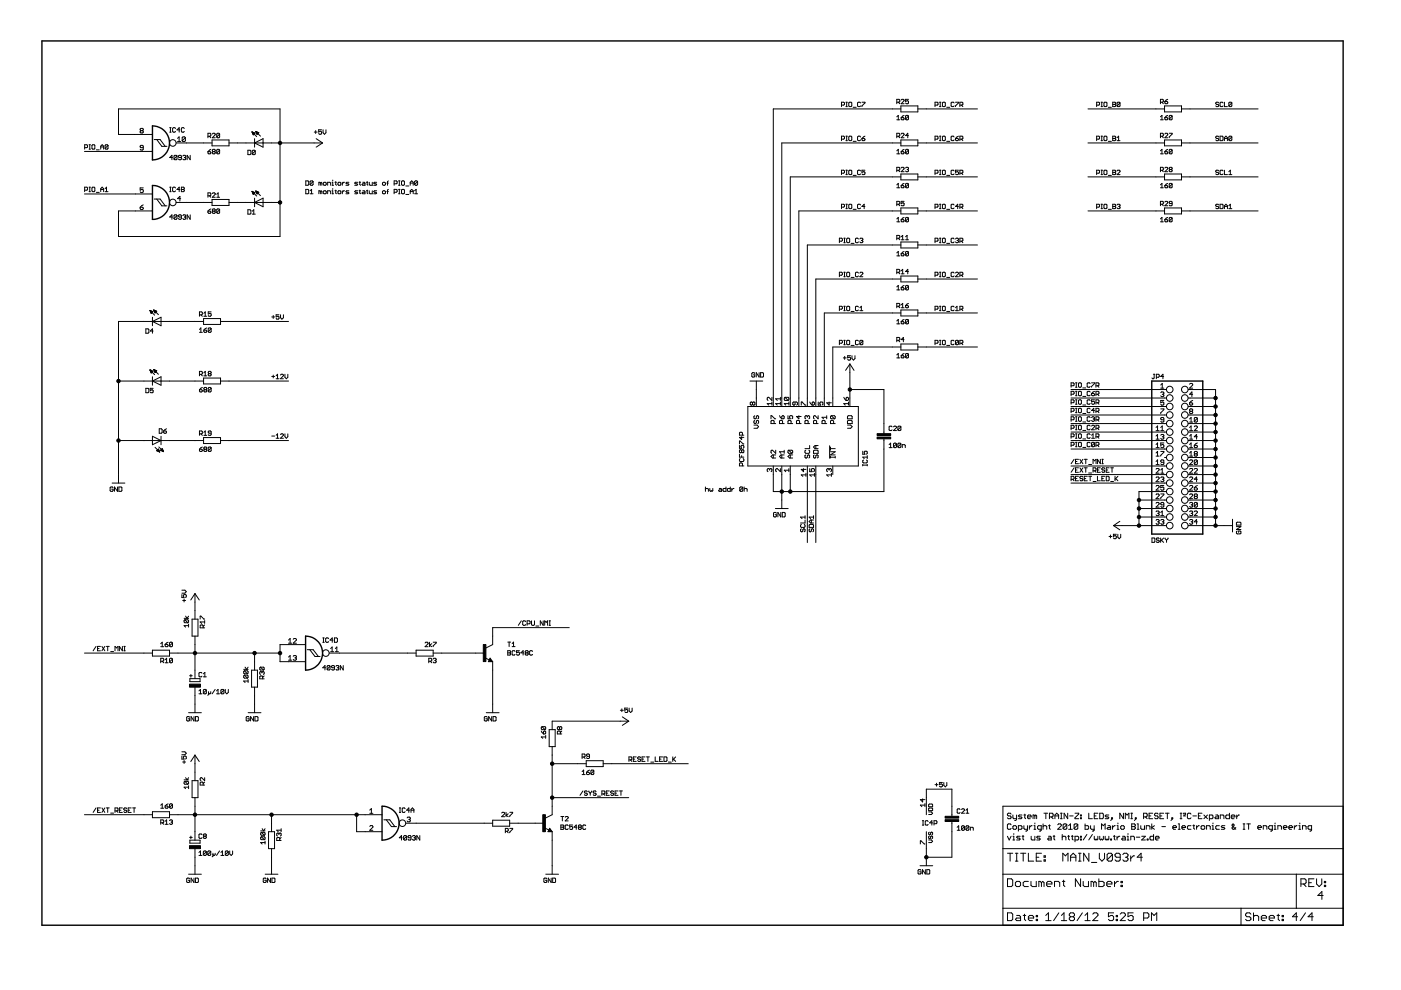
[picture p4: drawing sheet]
<svg xmlns="http://www.w3.org/2000/svg" width="297mm" height="210mm" viewBox="0 0 297 210" stroke-linecap="round" stroke-linejoin="round" font-family="sans-serif">
<g fill="#000" stroke="#000" stroke-width=".21">
<path d="M17.9 30.7v.9zM17.9 30.7h.5zM17.9 39.7h.5zM18.4 30.7l.2 .1zM17.9 31.3h.5zM18.4 39.7l.2 .2zM18.6 30.8v.4zM18.6 31.2l-.2 .1zM18.6 39.9v.3zM18.9 31.6h.3zM18.9 30.7h.3zM18.9 39.7h.3z"/>
<path d="M19 30.7v.9zM19.5 30.8v.7zM19.5 31.5l.1 .1zM19.5 39.9v.6zM19.6 30.7l-.1 .1zM19.6 31.6h.4zM19.6 39.7l-.1 .2zM19.6 30.7h.4zM20.1 31.5l-.1 .1zM19.6 39.7h.4zM20.1 30.8v.7zM20 30.7l.1 .1z"/>
<path d="M20 39.7l.1 .2zM20.4 31.8h.6zM21.4 31v.6zM21.4 31l.3-.3zM21.4 31.2h.6zM21.7 30.7l.3 .3zM21.7 39.7l.3 .3zM22 31v.6zM22.3 30.8v.7zM22.3 30.8l.1-.1zM22.3 31.5l.6-.7zM22.4 30.7h.4z"/>
<path d="M22.3 31.5l.1 .1zM22.6 39.7v.9zM22.8 30.7l.1 .1zM22.4 31.6h.4zM22.9 30.8v.7zM22.9 31.5l-.1 .1zM25.1 23.1v5.4zM25.1 23.1h34.3zM28.7 28.5h3.6zM28.7 32.1h3.6zM25.1 28.5h3.6zM17.9 32.1h10.8z"/>
<path d="M29.7 39.8v.5zM29.7 27.4l.2-.2zM29.7 27.9v.1zM29.9 27.7l-.2 .2zM29.7 27.4v.1zM29.7 31.6l.2 .2zM29.7 31v.2zM29.7 31.2l.2 .1zM29.9 27.2h.3zM29.7 28l.2 .2zM29.7 27.5l.2 .2zM29.9 27.7h.3z"/>
<path d="M29.9 31.8h.3zM29.9 30.8l-.2 .2zM29.9 31.3h.5zM30.2 27.2l.2 .2zM30.2 27.7l.2 .2zM29.9 28.2h.3zM30.4 31.6l-.2 .2zM29.9 30.8h.3zM29.7 39.8h.7zM30.4 27.4v.1zM30.4 27.5l-.2 .2zM30.4 27.9v.1z"/>
<path d="M30.4 28l-.2 .2zM30.4 31v.6zM30.2 30.8l.2 .2zM33.2 29.6l1.1 1.4zM34 29.6l1 1.4zM32.7 29.6h1.3zM34.3 31h1.1zM36 33.4h.6zM36 39.7h.3zM36 28h.3zM36 27.1h.3zM36.1 27.1v.9z"/>
<path d="M36.4 32.9v1zM36.4 32.9l-.4 .5zM36.6 39.9v.6zM36.6 27.2v.7zM36.6 27.9l.1 .1zM36.7 39.7l-.1 .2zM36.7 27.1l-.1 .1zM36.7 28h.4zM36.9 33.1v.6zM36.9 33.1l.2-.2zM36.9 33.7l.6-.6zM37.1 32.9h.3z"/>
<path d="M36.9 33.7l.2 .2zM36.7 39.7h.4zM36.7 27.1h.4zM37.2 27.9l-.1 .1zM37.1 39.7l.1 .2zM37.1 27.1l.1 .1zM37.4 32.9l.1 .2zM37.1 33.9h.3zM37.5 33.1v.6zM37.5 33.7l-.1 .2zM37.5 27.5h.6zM37.6 29.3l.4-.3z"/>
<path d="M37.6 30h.7zM37.8 33.7l.2 .2zM37.8 33.1v.2zM37.8 33.3l.2 .1zM38 29v1zM38 33.9h.3zM37.8 33.1l.2-.2zM38 33.4h.5zM38 39.7l-.5 .5zM38 27.1v.9zM38 27.1l-.5 .4zM38.3 33.9l.2-.2z"/>
<path d="M38 32.9h.3zM38.5 33.1v.6zM38.3 32.9l.2 .2zM38.5 39.7h.4zM38.5 27.2v.7zM38.5 27.9l.1 .1zM38.6 27.1l-.1 .1zM38.6 28h.3zM38.6 29.2v.6zM38.6 29.2l.2-.2zM38.6 29.8l.7-.6zM38.8 33.1l.1-.2z"/>
<path d="M38.8 29h.3zM38.6 29.8l.2 .2zM38.9 32.9h.3zM38.8 33.7l.1 .2zM38.9 39.7l.2 .2zM38.6 27.1h.3zM39.1 27.9l-.2 .1zM39.1 39.9v.1zM38.9 27.1l.2 .1zM39.1 29l.2 .2zM38.8 30h.3zM39.2 32.9l.2 .2z"/>
<path d="M39.1 33.4h.1zM39.2 33.4l.2 .2zM38.9 33.9h.3zM39.3 29.2v.6zM39.3 29.8l-.2 .2zM39.4 33.1v.2zM39.2 33.4l.2-.1zM39.4 33.6v.1zM39.2 33.9l.2-.2zM37.3 30.3h2.2zM39.7 32.9v1zM39.7 32.9l.6 1z"/>
<path d="M40.3 32.9v1zM43.2 30.3h1.8zM39.5 30.3h3.7zM44.1 32.2v.2zM44.1 32.4l.1 .2zM44.1 28.3v.9zM44.1 28.3h.5zM44.2 32.6h.4zM44.4 31.8l-.3 .4zM44.4 28.9l.3 .3zM44.7 32.4l-.1 .2zM44.1 32.2h.5z"/>
<path d="M44.6 28.3l.1 .1zM44.1 28.9h.5zM44.4 31.8l.3-.1zM44.7 32.3v.1zM44.6 32.2l.1 .1zM44.7 28.4v.3zM44.7 28.7l-.1 .2zM45 30.9h3.6zM45 29.7v1.2zM45.2 31.7l-.2 .1zM45 32.3v.1zM45 32.3l.2-.1z"/>
<path d="M45 31.8v.2zM45.6 28.6l-.6 .6zM45.2 31.7h.3zM45 32.4l.2 .2zM45 32l.2 .2zM45.2 32.2h.3zM45.2 28.3l-.2 .1zM45.5 31.7l.1 .1zM45.5 32.2l.1 .1zM45.2 32.6h.3zM45.2 28.3h.3zM45.6 31.8v.2z"/>
<path d="M45.6 32l-.1 .2zM45.6 32.3v.1zM45.6 32.4l-.1 .2zM45 29.2h.6zM45.6 28.4v.2zM45.5 28.3l.1 .1zM46 31.8v.6zM46.1 31.7l-.1 .1zM46.6 31.8l-.6 .6zM46 28.4v.6zM46.1 28.3l-.1 .1zM46.6 28.4l-.6 .6z"/>
<path d="M46.1 31.7h.3zM46 32.4l.1 .2zM46.1 28.3h.3zM46 29l.1 .2zM46.4 31.7l.2 .1zM46.1 32.6h.3zM46.4 28.3l.2 .1zM46.1 29.2h.3zM46.6 31.8v.6zM46.6 32.4l-.2 .2zM46.6 28.4v.6zM46.6 29l-.2 .2z"/>
<path d="M45 29.7h3.6zM48.6 29.7v1.2zM48.6 30.3h1.8zM50.4 30.3h1.8zM52.2 30.3h1.8zM52.6 31.9v.9zM52.6 32.8h.4zM53 32.8l.2-.2zM52.6 31.9h.4zM53.2 32v.6zM53 31.9l.2 .1zM53.4 28l.7 .2z"/>
<path d="M53.5 28.1h.2zM53.5 32v.6zM53.5 32l.2-.1zM53.5 32.6l.6-.6zM53.5 28.2h.3zM53.5 28.2h.5zM53.6 28.3h.4zM53.6 28.4h.3zM53.6 28.4h.2zM53.7 31.9h.3zM53.5 32.6l.2 .2zM53.4 28l.3 .6z"/>
<path d="M54 31.9l.1 .1zM53.7 32.8h.3zM54 30.3l1.8-.9zM54 30.3v.9zM54 29.4v.9zM54.1 28.2l-.4 .4zM54.1 32v.6zM54 32.8l.1-.2zM54.2 27.9l.7 .2zM54.3 28h.2zM54.3 28.1h.4zM54.4 28.2h.5z"/>
<path d="M54.4 28.2h.4zM53.4 28l1 1zM54.4 28.3h.3zM54.5 28.4h.1zM54.2 27.9l.3 .6zM54.9 28.1l-.4 .4zM54.2 27.9l1 1zM54 30.3l1.8 .9zM55.8 30.3v.9zM55.8 29.4v.9zM54 30.3h1.8zM55.8 30.3h1.8z"/>
<path d="M59.4 23.1v7.2zM57.6 30.3h1.8zM59.4 30.3h7.2zM64.8 38.4v.9zM64.8 39.3h.5zM65.4 39.1l-.1 .2zM64.8 38.4h.5zM65.4 38.5v.6zM65.3 38.4l.1 .1zM65.7 38.5v.6zM65.7 38.5l.2-.1zM65.7 39.1l.7-.6z"/>
<path d="M65.9 38.4h.3zM65.7 39.1l.2 .2zM66.2 38.4l.2 .1zM65.9 39.3h.3zM66.4 38.5v.6zM66.4 39.1l-.2 .2zM66.6 30.3h1.8zM66.6 28h.6zM66.9 27.7v.6zM67 31.2l1.4-.9zM67.6 27.5v.5zM67.6 28l.3-.2z"/>
<path d="M67.6 38.6v.7zM67.6 38.6h.2zM67.6 28.3l.1 .2zM67.8 38.6l.1 .2zM67.9 27.8h.1zM67.9 38.8v.5zM68.1 38.6l-.2 .2zM68 27.8l.2 .2zM67.7 28.5h.3zM68.1 38.6l.1 .2zM67.6 27.5h.6zM68.2 28v.3z"/>
<path d="M68.2 28.3l-.2 .2zM68.2 38.8v.5zM67 29.4l1.4 .9zM68.5 27.5v.7zM68.5 28.2l.3 .3zM68.5 38.8v.3zM68.5 39.1l.2 .2zM68.7 39.3h.3zM68.7 38.6l-.2 .2zM69.1 28.2l-.3 .3zM69.2 39.1l-.2 .2zM68.7 38.6h.3z"/>
<path d="M69.1 27.5v.7zM69.2 38.8v.3zM69 38.6l.2 .2zM69.5 38.6v.7zM69.5 38.6h.4zM69.9 38.6l.2 .2zM70.1 38.8v.5zM70.4 38.6h.1zM70.4 39.3h.3zM70.5 40v.2zM70.5 38.6v.7zM70.5 38.2v.2z"/>
<path d="M71 38.6h.3zM71.2 38.5v.6zM71.2 39.1l.1 .2zM71.6 38.8v.3zM71.6 39.1l.2 .2zM71.8 39.3h.3zM71.8 38.6l-.2 .2zM72.3 39.1l-.2 .2zM71.8 38.6h.3zM72.3 38.8v.3zM72.1 38.6l.2 .2zM72.6 38.6v.7z"/>
<path d="M72.9 38.6l-.3 .4zM72.9 38.6h.1zM73.3 39.3h.5zM73.3 38.8l.2-.2zM73.3 38.8l.2 .2zM73.5 38.6h.5zM73.8 39.3l.2-.2zM73.5 39h.3zM73.8 39l.2 .1zM75.2 39.3h.5zM75.4 38.6l-.2 .2zM75.2 38.8l.2 .2z"/>
<path d="M75.4 38.6h.4zM75.8 39.1l-.1 .2zM75.4 39h.3zM75.7 39l.1 .1zM76.1 38.6h.4zM76.3 38.5v.6zM76.3 39.1l.2 .2zM76.7 39.1l.2-.1zM76.9 38.6h.3zM76.7 39.1l.2 .2zM76.9 39h.5zM77.2 38.6l.2 .2z"/>
<path d="M77.4 38.8v.5zM76.9 39.3h.5zM77.7 38.6h.3zM77.8 38.5v.6zM77.8 39.1l.2 .2zM78.3 38.6v.5zM78.3 39.1l.2 .2zM78.5 39.3h.4zM78.9 38.6v.7zM79.2 39.3h.5zM79.2 38.8l.2-.2zM79.2 38.8l.2 .2z"/>
<path d="M79.4 38.6h.5zM79.7 39.3l.2-.2zM79.4 39h.3zM79.7 39l.2 .1zM81.1 38.8v.3zM81.1 39.1l.2 .2zM81.3 39.3h.3zM81.1 38.8l.2-.2zM81.6 39.3l.1-.2zM81.3 38.6h.3zM81.7 38.8v.3zM81.6 38.6l.1 .2z"/>
<path d="M82 38.8h.3zM82.2 38.5v.8zM82.2 38.5l.1-.1zM83.6 38.4v.9zM83.6 38.4h.4zM84 38.4l.2 .1zM83.6 39h.4zM84.2 38.5v.3zM84 39l.2-.2zM84.5 39.3h.3zM84.5 38.4h.3zM84.7 38.4v.9z"/>
<path d="M85.1 38.5v.6zM85.1 39.1l.2 .2zM85.3 38.4l-.2 .1zM85.3 39.3h.3zM85.3 38.4h.3zM85.7 39.1l-.1 .2zM85.7 38.5v.6zM85.6 38.4l.1 .1zM86 39.4h.7zM87 38.6v.7zM87 38.6l.3-.2zM87 38.8h.6z"/>
<path d="M87.3 38.4l.3 .2zM87.6 38.6v.7zM87.9 38.5v.6zM87.9 38.5l.2-.1zM87.9 39.1l.6-.6zM88.1 38.4h.3zM87.9 39.1l.2 .2zM88.4 38.4l.1 .1zM88.1 39.3h.3zM88.5 38.5v.6zM88.4 39.3l.1-.2zM164 23.1h25.2z"/>
<path d="M165.8 30.3h23.4zM167.6 37.5h21.6zM178.4 21.7v.9zM178.4 21.7h.5zM178.4 28.9v.9zM178.4 28.9h.5zM178.4 36.1v.9zM178.4 36.1h.5zM178.9 21.7l.1 .1zM178.4 22.3h.5zM178.9 28.9l.1 .1zM178.4 29.5h.5z"/>
<path d="M178.9 36.1l.1 .1zM178.4 36.7h.5zM179 21.8v.3zM178.9 22.3l.1-.2zM179 29v.4zM178.9 29.5l.1-.1zM179 36.2v.4zM179 36.6l-.1 .1zM179.3 22.6h.4zM179.3 21.7h.4zM179.3 29.8h.4zM179.3 28.9h.4z"/>
<path d="M179.3 37h.4zM179.3 36.1h.4zM179.5 21.7v.9zM179.5 28.9v.9zM179.5 36.1v.9zM180 21.8v.7zM180 22.5l.1 .1zM180 29v.7zM180 29.7l.1 .1zM180 36.2v.7zM180 36.9l.1 .1zM180 21.8l.1-.1z"/>
<path d="M180.1 22.6h.3zM180.1 28.9l-.1 .1zM180.1 29.8h.3zM180 36.2l.1-.1zM180.1 37h.3zM180.1 21.7h.3zM180.4 22.6l.2-.1zM180.1 28.9h.3zM180.6 29.7l-.2 .1zM180.1 36.1h.3zM180.4 37l.2-.1zM180.6 21.8v.7z"/>
<path d="M180.4 21.7l.2 .1zM180.6 29v.7zM180.4 28.9l.2 .1zM180.6 36.2v.7zM180.4 36.1l.2 .1zM180.9 22.8h.6zM180.9 30h.6zM180.9 37.2h.6zM181.8 21.8v.7zM181.8 22.5l.2 .1zM181.8 29v.7zM181.8 29.7l.2 .1z"/>
<path d="M181.8 36.2v.7zM181.8 36.9l.2 .1zM181.8 21.8l.2-.1zM182 22.6h.3zM182 28.9l-.2 .1zM182 29.8h.3zM181.8 36.2l.2-.1zM182 37h.3zM182 21.7h.3zM182.3 22.6l.2-.1zM182 28.9h.3zM182.5 29.7l-.2 .1z"/>
<path d="M182 36.1h.3zM182.3 37l.2-.1zM182.3 21.7l.2 .1zM182.3 28.9l.2 .1zM182.3 36.1l.2 .1zM182.7 21.7h.7zM182.7 22.5v.1zM182.7 29.4v.3zM182.7 29.7l.2 .1zM182.7 36.1v.5zM182.7 36.6l.4-.2zM182.9 29.8h.3z"/>
<path d="M182.7 36.9l.2 .1zM182.7 29.4l.4-.4zM183.1 36.4h.1zM183.2 29.8l.2-.1zM182.7 29.4h.5zM183.2 36.4l.2 .2zM182.9 37h.3zM183.4 21.7v.1zM182.7 22.5l.7-.7zM183.1 29l.3-.1zM183.4 29.5v.2zM183.2 29.4l.2 .1z"/>
<path d="M182.7 36.1h.7zM183.4 36.6v.3zM183.2 37l.2-.1zM189.2 37.5h1.8zM189.2 30.3h1.8zM189.2 23.1h1.8zM190.1 39.2l.4-.3zM190.1 39.8h.7zM190.1 32l.4-.3zM190.1 32.6h.7zM190.1 24.8l.4-.3zM190.1 25.4h.7z"/>
<path d="M190.1 35.5v.9zM190.1 35.5h.5zM190.1 28.3v.9zM190.1 28.3h.5zM190.1 21.1v.9zM190.1 21.1h.5zM190.5 38.9v.9zM190.5 31.7v.9zM190.5 24.5v.9zM190.5 36.1l.3 .3zM190.5 28.9l.3 .3zM190.5 21.7l.3 .3z"/>
<path d="M190.6 35.5l.2 .1zM190.1 36.1h.5zM190.6 28.3l.2 .1zM190.1 28.9h.5zM190.6 21.1l.2 .1zM190.1 21.7h.5zM190.8 35.6v.3zM190.8 35.9l-.2 .2zM190.8 28.4v.3zM190.6 28.9l.2-.2zM190.8 21.2v.3zM190.6 21.7l.2-.2z"/>
<path d="M191 38.1h3.6zM191 36.9v1.2zM191 30.9h3.6zM191 29.7v1.2zM191 23.7h3.6zM191 22.5v1.2zM191.1 39.3v.4zM191.1 39.7l.1 .1zM191.1 32.2v.2zM191.1 32.4l.1 .2zM191.1 24.9v.4zM191.1 25.3l.1 .1z"/>
<path d="M191.1 36.4l.6-.6zM191.7 28.6l-.6 .6zM191.7 21.4l-.6 .6zM191.2 39.8h.3zM191.2 32.6h.3zM191.2 25.4h.3zM191.2 35.5l-.1 .1zM191.2 28.3l-.1 .1zM191.2 21.1l-.1 .1zM191.4 39l-.3 .3zM191.4 31.8l-.3 .4zM191.4 24.6l-.3 .3z"/>
<path d="M191.5 39.8l.2-.1zM191.1 39.3h.4zM191.7 32.4l-.2 .2zM191.1 32.2h.4zM191.5 25.4l.2-.1zM191.1 24.9h.4zM191.2 35.5h.3zM191.2 28.3h.3zM191.2 21.1h.3zM191.4 39l.3-.1zM191.7 39.5v.2zM191.5 39.3l.2 .2z"/>
<path d="M191.4 31.8l.3-.1zM191.7 32.3v.1zM191.5 32.2l.2 .1zM191.4 24.6l.3-.1zM191.7 25.1v.2zM191.5 24.9l.2 .2zM191.1 36.4h.6zM191.7 35.6v.2zM191.5 35.5l.2 .1zM191.1 29.2h.6zM191.7 28.4v.2zM191.5 28.3l.2 .1z"/>
<path d="M191.1 22h.6zM191.7 21.2v.2zM191.5 21.1l.2 .1zM192 39v.7zM192 39l.1-.1zM192.6 39l-.6 .7zM192 31.8v.6zM192.1 31.7l-.1 .1zM192 32.4l.6-.6zM192 24.6v.7zM192 24.6l.1-.1zM192.6 24.6l-.6 .7z"/>
<path d="M192 35.6l.1-.1zM192 28.7h.6zM192 21.1v.4zM192 21.5l.3-.1zM192.1 38.9h.4zM192 39.7l.1 .1zM192.1 31.7h.4zM192 32.4l.1 .2zM192.1 24.5h.4zM192 25.3l.1 .1zM192.1 35.5h.4zM192 36.3l.1 .1z"/>
<path d="M192 21.8l.1 .2zM192.3 21.4h.2zM192.5 38.9l.1 .1zM192.1 39.8h.4zM192.5 31.7l.1 .1zM192.1 32.6h.4zM192.5 24.5l.1 .1zM192.1 25.4h.4zM192.5 35.5l.1 .1zM192.3 35.9h.2zM192.5 35.9l.1 .2zM192.1 36.4h.4z"/>
<path d="M192.5 28.3v.9zM192.5 28.3l-.5 .4zM192.5 21.4l.1 .1zM192.1 22h.4zM192.6 39v.7zM192.6 39.7l-.1 .1zM192.6 31.8v.6zM192.6 32.4l-.1 .2zM192.6 24.6v.7zM192.6 25.3l-.1 .1zM192.6 35.6v.2zM192.6 35.8l-.1 .1z"/>
<path d="M192.6 36.1v.2zM192.6 36.3l-.1 .1zM192 21.1h.6zM192.6 21.5v.3zM192.6 21.8l-.1 .2zM191 36.9h3.6zM194.6 36.9v1.2zM191 29.7h3.6zM194.6 29.7v1.2zM191 22.5h3.6zM194.6 22.5v1.2zM194.6 37.5h1.8z"/>
<path d="M194.6 30.3h1.8zM194.6 23.1h1.8zM196.4 23.1h10.8zM196.4 30.3h10.8zM196.4 37.5h10.8zM198.2 21.7v.9zM198.2 21.7h.5zM198.2 28.9v.9zM198.2 28.9h.5zM198.2 36.1v.9zM198.2 36.1h.5zM198.7 21.7l.2 .1z"/>
<path d="M198.2 22.3h.5zM198.7 28.9l.2 .1zM198.2 29.5h.5zM198.7 36.1l.2 .1zM198.2 36.7h.5zM198.9 21.8v.3zM198.9 22.1l-.2 .2zM198.9 29v.4zM198.9 29.4l-.2 .1zM198.9 36.2v.4zM198.9 36.6l-.2 .1zM199.2 22.6h.3z"/>
<path d="M199.2 21.7h.3zM199.2 29.8h.3zM199.2 28.9h.3zM199.2 37h.3zM199.2 36.1h.3zM199.3 21.7v.9zM199.3 28.9v.9zM199.3 36.1v.9zM199.8 21.8v.7zM199.8 22.5l.2 .1zM199.8 29v.7zM199.8 29.7l.2 .1z"/>
<path d="M199.8 36.2v.7zM199.8 36.9l.2 .1zM200 21.7l-.2 .1zM200 22.6h.3zM200 28.9l-.2 .1zM200 29.8h.3zM200 36.1l-.2 .1zM200 37h.3zM200 21.7h.3zM200.3 22.6l.1-.1zM200 28.9h.3zM200.4 29.7l-.1 .1z"/>
<path d="M200 36.1h.3zM200.3 37l.1-.1zM200.4 21.8v.7zM200.3 21.7l.1 .1zM200.4 29v.7zM200.3 28.9l.1 .1zM200.4 36.2v.7zM200.3 36.1l.1 .1zM200.7 22.8h.7zM200.7 30h.7zM200.7 37.2h.7zM201.7 21.8v.7z"/>
<path d="M201.7 22.5l.1 .1zM201.7 29v.7zM201.7 29.7l.1 .1zM201.7 36.2v.7zM201.7 36.9l.1 .1zM201.7 21.8l.1-.1zM201.8 22.6h.3zM201.8 28.9l-.1 .1zM201.8 29.8h.3zM201.7 36.2l.1-.1zM201.8 37h.3zM201.8 21.7h.3z"/>
<path d="M202.1 22.6l.2-.1zM201.8 28.9h.3zM202.3 29.7l-.2 .1zM201.8 36.1h.3zM202.1 37l.2-.1zM202.1 21.7l.2 .1zM202.1 28.9l.2 .1zM202.1 36.1l.2 .1zM202.6 21.7h.6zM202.6 22.5v.1zM202.6 29.4v.3zM202.6 29.7l.2 .1z"/>
<path d="M202.6 36.1v.5zM202.6 36.6l.3-.2zM202.8 29.8h.2zM202.6 36.9l.2 .1zM202.9 29l-.3 .4zM202.9 36.4h.1zM203 29.8l.2-.1zM202.6 29.4h.4zM203 36.4l.2 .2zM202.8 37h.2zM203.2 21.7v.1zM203.2 21.8l-.6 .7z"/>
<path d="M202.9 29l.3-.1zM203.2 29.5v.2zM203 29.4l.2 .1zM202.6 36.1h.6zM203.2 36.6v.3zM203 37l.2-.1zM203.5 21.7v.9zM203.5 21.7h.5zM203.5 28.9v.9zM203.5 28.9h.5zM203.5 36.1v.9zM203.5 36.1h.5z"/>
<path d="M203.8 22.3l.3 .3zM203.8 29.5l.3 .3zM203.8 36.7l.3 .3zM204 21.7l.1 .1zM203.5 22.3h.5zM204 28.9l.1 .1zM203.5 29.5h.5zM204 36.1l.1 .1zM203.5 36.7h.5zM204.1 21.8v.3zM204 22.3l.1-.2zM204.1 29v.4z"/>
<path d="M204 29.5l.1-.1zM204.1 36.2v.4zM204.1 36.6l-.1 .1zM232.5 21.7v.9zM232.5 21.7h.5zM232.5 28.9v.9zM232.5 28.9h.5zM232.5 36.1v.9zM232.5 36.1h.5zM233 21.7l.1 .1zM232.5 22.3h.5zM233 28.9l.1 .1z"/>
<path d="M232.5 29.5h.5zM233 36.1l.1 .1zM232.5 36.7h.5zM233.1 21.8v.3zM233.1 22.1l-.1 .2zM233.1 29v.4zM233.1 29.4l-.1 .1zM233.1 36.2v.4zM233.1 36.6l-.1 .1zM233.4 22.6h.4zM233.4 21.7h.4zM233.4 29.8h.4z"/>
<path d="M233.4 28.9h.4zM233.4 37h.4zM233.4 36.1h.4zM233.6 21.7v.9zM233.6 28.9v.9zM233.6 36.1v.9zM234.1 21.8v.7zM234.1 22.5l.1 .1zM234.1 29v.7zM234.1 29.7l.1 .1zM234.1 36.2v.7zM234.1 36.9l.1 .1z"/>
<path d="M234.2 21.7l-.1 .1zM234.2 22.6h.3zM234.2 28.9l-.1 .1zM234.2 29.8h.3zM234.2 36.1l-.1 .1zM234.2 37h.3zM234.2 21.7h.3zM234.5 22.6l.2-.1zM234.2 28.9h.3zM234.5 29.8l.2-.1zM234.2 36.1h.3zM234.5 37l.2-.1z"/>
<path d="M234.7 21.8v.7zM234.5 21.7l.2 .1zM234.7 29v.7zM234.5 28.9l.2 .1zM234.7 36.2v.7zM234.5 36.1l.2 .1zM235 22.8h.6zM235 30h.6zM235 37.2h.6zM235.9 21.7v.9zM235.9 21.7h.5zM235.9 22.1h.5z"/>
<path d="M235.9 28.9v.9zM235.9 28.9h.5zM235.9 29.4h.5zM235.9 36.1v.9zM235.9 36.1h.5zM235.9 36.6h.5zM236.4 21.7l.2 .1zM236.4 22.1l.2 .2zM235.9 22.6h.5zM236.4 28.9l.2 .1zM236.4 29.4l.2 .1zM235.9 29.8h.5z"/>
<path d="M236.4 36.1l.2 .1zM236.4 36.6l.2 .1zM235.9 37h.5zM236.6 21.8v.2zM236.4 22.1l.2-.1zM236.6 22.3v.2zM236.4 22.6l.2-.1zM236.6 29v.2zM236.6 29.2l-.2 .2zM236.6 29.5v.2zM236.4 29.8l.2-.1zM236.6 36.2v.2z"/>
<path d="M236.4 36.6l.2-.2zM236.6 36.7v.2zM236.4 37l.2-.1zM236.9 21.8v.7zM236.9 21.8l.1-.1zM237.5 21.8l-.6 .7zM237.2 28.9l-.3 .3zM236.9 29.8h.6zM236.9 37l.6-.6zM237 21.7h.3zM236.9 22.5l.1 .1zM237 36.1l-.1 .1z"/>
<path d="M237.2 28.9v.9zM237.3 21.7l.2 .1zM237 22.6h.3zM237 36.1h.3zM237.5 21.8v.7zM237.5 22.5l-.2 .1zM236.9 37h.6zM237.5 36.2v.2zM237.3 36.1l.2 .1zM245.1 23.1h1.8zM245.1 30.3h1.8zM245.1 37.5h1.8z"/>
<path d="M230.7 23.1h14.4zM230.7 30.3h14.4zM230.7 37.5h14.4zM246 24.8l.4-.3zM246 25.4h.7zM246 32l.4-.3zM246 32.6h.7zM246 39.2l.4-.3zM246 39.8h.7zM246 21.1v.9zM246 21.1h.5zM246 28.3v.9z"/>
<path d="M246 28.3h.5zM246 35.5v.9zM246 35.5h.5zM246.4 24.5v.9zM246.4 31.7v.9zM246.4 38.9v.9zM246.4 21.7l.3 .3zM246.4 28.9l.3 .3zM246.4 36.1l.3 .3zM246.5 21.1l.2 .1zM246 21.7h.5zM246.5 28.3l.2 .1z"/>
<path d="M246 28.9h.5zM246.5 35.5l.2 .1zM246 36.1h.5zM246.7 21.2v.3zM246.7 21.5l-.2 .2zM246.7 28.4v.3zM246.7 28.7l-.2 .2zM246.7 35.6v.3zM246.7 35.9l-.2 .2zM246.9 23.7h3.6zM246.9 22.5v1.2zM246.9 30.9h3.6z"/>
<path d="M246.9 29.7v1.2zM246.9 38.1h3.6zM246.9 36.9v1.2zM247 24.9v.4zM247 25.3l.1 .1zM247 32.2v.2zM247 32.4l.1 .2zM247 39.3v.4zM247 39.7l.1 .1zM247 21.5v.3zM247 21.8l.1 .2zM247.6 28.6l-.6 .6z"/>
<path d="M247 36.4l.6-.6zM247.1 25.4h.3zM247.1 32.6h.3zM247.1 39.8h.3zM247.1 22h.3zM247.1 28.3l-.1 .1zM247.1 35.5l-.1 .1zM247.3 24.6l-.3 .3zM247.3 31.8l-.3 .4zM247.3 39l-.3 .3zM247.3 21.2l-.3 .3zM247.4 25.4l.2-.1z"/>
<path d="M247 24.9h.4zM247.6 32.4l-.2 .2zM247 32.2h.4zM247.4 39.8l.2-.1zM247 39.3h.4zM247.4 22l.2-.2zM247 21.5h.4zM247.1 28.3h.3zM247.1 35.5h.3zM247.3 24.6l.3-.1zM247.6 25.1v.2zM247.4 24.9l.2 .2z"/>
<path d="M247.3 31.8l.3-.1zM247.6 32.3v.1zM247.4 32.2l.2 .1zM247.3 39l.3-.1zM247.6 39.5v.2zM247.4 39.3l.2 .2zM247.3 21.2l.3-.1zM247.6 21.7v.1zM247.4 21.5l.2 .2zM247 29.2h.6zM247.6 28.4v.2zM247.4 28.3l.2 .1z"/>
<path d="M247 36.4h.6zM247.6 35.6v.2zM247.4 35.5l.2 .1zM247.9 24.6v.7zM247.9 24.6l.1-.1zM248.5 24.6l-.6 .7zM247.9 31.8v.6zM248 31.7l-.1 .1zM247.9 32.4l.6-.6zM247.9 39v.7zM247.9 39l.1-.1zM248.5 39l-.6 .7z"/>
<path d="M247.9 28.3h.6zM247.9 29v.2zM247.9 35.6l.1-.1zM247.9 36.1v.2zM248 35.9l-.1 .2zM247.9 35.6v.2zM248 24.5h.4zM247.9 25.3l.1 .1zM248 31.7h.4zM247.9 32.4l.1 .2zM248 38.9h.4zM247.9 39.7l.1 .1z"/>
<path d="M248 35.5h.4zM247.9 36.3l.1 .1zM247.9 35.8l.1 .1zM248 35.9h.4zM248.4 24.5l.1 .1zM248 25.4h.4zM248.4 31.7l.1 .1zM248 32.6h.4zM248.4 38.9l.1 .1zM248 39.8h.4zM248.4 35.5l.1 .1zM248.4 35.9l.1 .2z"/>
<path d="M248 36.4h.4zM248.5 24.6v.7zM248.5 25.3l-.1 .1zM248.5 31.8v.6zM248.5 32.4l-.1 .2zM248.5 39v.7zM248.5 39.7l-.1 .1zM248.5 28.3v.1zM248.5 28.4l-.6 .6zM248.5 35.6v.2zM248.5 35.8l-.1 .1zM248.5 36.1v.2z"/>
<path d="M248.5 36.3l-.1 .1zM246.9 22.5h3.6zM250.5 22.5v1.2zM246.9 29.7h3.6zM250.5 29.7v1.2zM246.9 36.9h3.6zM250.5 36.9v1.2zM250.5 23.1h1.8zM250.5 30.3h1.8zM250.5 37.5h1.8zM252.3 37.5h14.4zM252.3 23.1h14.4z"/>
<path d="M252.3 30.3h14.4zM257.8 36.2v.2zM257.8 36.4l.1 .2zM257.8 21.8v.2zM257.8 22l.1 .1zM257.8 29v.2zM257.8 29.2l.1 .2zM257.9 36.1l-.1 .1zM257.9 36.6h.3zM257.8 36.9l.1 .1zM257.9 21.7l-.1 .1zM257.9 22.1h.3z"/>
<path d="M257.8 22.5l.1 .1zM257.9 28.9l-.1 .1zM257.9 29.4h.3zM257.8 29.7l.1 .1zM257.9 36.1h.3zM258.2 36.6l.2 .1zM257.9 37h.3zM257.9 21.7h.3zM258.2 22.1l.2 .2zM257.9 22.6h.3zM257.9 28.9h.3zM258.2 29.4l.2 .1z"/>
<path d="M257.9 29.8h.3zM258.2 36.1l.2 .1zM258.4 36.7v.2zM258.4 36.9l-.2 .1zM258.2 21.7l.2 .1zM258.4 22.3v.2zM258.4 22.5l-.2 .1zM258.2 28.9l.2 .1zM258.4 29.5v.2zM258.4 29.7l-.2 .1zM258.7 36.2v.7zM258.7 36.9l.1 .1z"/>
<path d="M258.7 21.8v.7zM258.7 22.5l.1 .1zM258.7 28.9v.9zM258.7 29.8h.5zM258.7 36.2l.1-.1zM258.8 37h.4zM258.7 21.8l.1-.1zM258.8 22.6h.4zM258.8 36.1h.4zM259.2 37l.1-.1zM258.8 21.7h.4zM259.2 22.6l.1-.1z"/>
<path d="M259.3 29.7l-.1 .1zM258.7 28.9h.5zM259.2 36.1l.1 .1zM259.2 21.7l.1 .1zM259.3 29v.7zM259.2 28.9l.1 .1zM259.6 36.1v.9zM259.6 37h.6zM259.6 21.7v.9zM259.6 22.6h.6zM259.6 29.2v.6zM259.6 29.2l.3-.3z"/>
<path d="M259.6 29.4h.6zM259.9 28.9l.3 .3zM260.2 29.2v.6zM260.5 36.4l.4-.3zM260.5 37h.7zM260.5 21.8v.7zM260.5 21.8l.2-.1zM260.5 22.5l.7-.7zM260.5 29v.7zM260.5 29l.2-.1zM260.5 29.7l.7-.7zM260.7 21.7h.3z"/>
<path d="M260.5 22.5l.2 .1zM260.7 28.9h.3zM260.5 29.7l.2 .1zM260.9 36.1v.9zM261 21.7l.2 .1zM260.7 22.6h.3zM261 28.9l.2 .1zM260.7 29.8h.3zM261.2 21.8v.7zM261 22.6l.2-.1zM261.2 29v.7zM261.2 29.7l-.2 .1z"/>
<path d="M17.9 39.7v.9zM17.9 40.3h.5zM18.6 40.2l-.2 .1zM18.9 40.6h.3zM19 39.7v.9zM19.5 40.5l.1 .1zM19.6 40.6h.4zM20.1 40.5l-.1 .1zM20.1 39.9v.6zM20.4 40.8h.6zM21.4 40v.6zM21.7 39.7l-.3 .3z"/>
<path d="M21.4 40.2h.6zM22 40v.6zM22.6 39.7l-.3 .3zM22.3 40.6h.6zM25.1 44.7v5.4zM25.1 50.1h34.3zM28.7 41.1h3.6zM28.7 44.7h3.6zM25.1 44.7h3.6zM17.9 41.1h10.8zM29.7 40.3l.4-.1zM29.7 43.9v.4z"/>
<path d="M29.7 44.3l.2 .1zM29.7 40.7l.2 .1zM29.9 44.4h.3zM30.1 40.2h.1zM30.1 43.6l-.4 .3zM30.2 40.2l.2 .1zM29.9 40.8h.3zM30.4 44.3l-.2 .1zM29.7 43.9h.5zM30.4 40.3v.4zM30.4 40.7l-.2 .1zM30.1 43.6l.3-.2z"/>
<path d="M30.4 44.1v.2zM30.2 43.9l.2 .2zM33.2 42.2l1.1 1.4zM34 42.2l1 1.4zM32.7 42.2h1.3zM34.3 43.6h1.1zM36 46h.6zM36 40.6h.3zM36.1 39.7v.9zM36.4 45.5v1zM36 46l.4-.5zM36.6 40.5l.1 .1z"/>
<path d="M36.7 40.6h.4zM36.9 45.7v.6zM37.1 45.5l-.2 .2zM36.9 46.3l.6-.6zM37.1 45.5h.3zM36.9 46.3l.2 .2zM37.2 40.5l-.1 .1zM37.4 45.5l.1 .2zM37.1 46.5h.3zM37.5 45.7v.6zM37.5 46.3l-.1 .2zM37.5 40.2h.6z"/>
<path d="M37.6 42.1h.7zM37.8 46.3l.2 .2zM37.8 45.7v.2zM37.8 45.9l.2 .1zM38 46.5h.3zM38 45.5l-.2 .2zM38 46h.5zM38 39.7v.9zM38.1 41.6v1zM37.6 42.1l.5-.5zM38.5 46.3l-.2 .2zM38 45.5h.3z"/>
<path d="M38.5 45.7v.6zM38.3 45.5l.2 .2zM38.5 39.7v.9zM38.5 40.2h.4zM38.8 45.7l.1-.2zM38.9 45.5h.3zM38.8 46.3l.1 .2zM38.9 40.2l.2 .1zM38.5 40.6h.4zM39.1 40l-.2 .2zM39.1 40.3v.2zM39.1 40.5l-.2 .1z"/>
<path d="M39.2 45.5l.2 .2zM39.1 46h.1zM39.2 46l.2 .2zM38.9 46.5h.3zM39.4 45.7v.2zM39.2 46l.2-.1zM39.4 46.2v.1zM39.4 46.3l-.2 .2zM37.3 42.9h2.2zM39.7 45.5v1zM39.7 45.5l.6 1zM40.3 45.5v1z"/>
<path d="M43.2 42.9h1.8zM39.5 42.9h3.7zM44.1 44.8v.3zM44.1 45.1l.1 .1zM44.1 40.9v.9zM44.1 40.9h.5zM44.2 45.2h.4zM44.4 44.4l-.3 .4zM44.4 41.5l.3 .3zM44.6 45.2l.1-.1zM44.1 44.8h.5zM44.6 40.9l.1 .1z"/>
<path d="M44.1 41.5h.5zM44.4 44.4l.3-.1zM44.7 44.9v.2zM44.6 44.8l.1 .1zM44.7 41v.4zM44.7 41.4l-.1 .1zM45 43.6h3.6zM45 42.3v1.3zM45 44.4l.2-.1zM45 44.9v.2zM45 44.9l.2-.1zM45 44.4v.2z"/>
<path d="M45.6 41.2l-.6 .6zM45.2 44.3h.3zM45 45.1l.2 .1zM45 44.6l.2 .2zM45.2 44.8h.3zM45.2 40.9l-.2 .1zM45.5 44.3l.1 .1zM45.5 44.8l.1 .1zM45.2 45.2h.3zM45.2 40.9h.3zM45.6 44.4v.2zM45.6 44.6l-.1 .2z"/>
<path d="M45.6 44.9v.2zM45.6 45.1l-.1 .1zM45 41.8h.6zM45.6 41v.2zM45.5 40.9l.1 .1zM46 44.4v.7zM46 44.4l.1-.1zM46.6 44.4l-.6 .7zM46 41.2l.2-.3zM46 41.8h.6zM46.1 44.3h.3zM46 45.1l.1 .1z"/>
<path d="M46.2 40.9v.9zM46.4 44.3l.2 .1zM46.1 45.2h.3zM46.6 44.4v.7zM46.6 45.1l-.2 .1zM45 42.3h3.6zM48.6 42.3v1.3zM48.6 42.9h1.8zM50.4 42.9h1.8zM52.2 42.9h1.8zM52.6 44.5v.9zM52.6 45.4h.4z"/>
<path d="M53 45.4l.2-.1zM52.6 44.5h.4zM53.2 44.6v.7zM53 44.5l.2 .1zM53.4 40.6l.7 .3zM53.5 40.7h.2zM53.5 44.8l.3-.3zM53.5 45.4h.6zM53.5 40.8h.3zM53.5 40.8h.5zM53.6 40.9h.4zM53.6 41h.3z"/>
<path d="M53.6 41.1h.2zM53.4 40.6l.3 .6zM53.8 44.5v.9zM54 42.9l1.8-.9zM54 42.9v.9zM54 42v.9zM54.1 40.9l-.4 .3zM54.2 40.5l.7 .3zM54.3 40.6h.2zM54.3 40.7h.4zM54.4 40.8h.5zM54.4 40.8h.4z"/>
<path d="M53.4 40.6l1 1zM54.4 40.9h.3zM54.4 41h.3zM54.2 40.5l.3 .6zM54.9 40.8l-.4 .3zM54.2 40.5l1 1zM54 42.9l1.8 .9zM55.8 42.9v.9zM55.8 42v.9zM54 42.9h1.8zM55.8 42.9h1.8zM57.6 42.9h1.8z"/>
<path d="M59.4 30.3v12.6zM59.4 42.9v7.2zM64.8 40.2v.9zM64.8 41.1h.5zM65.3 41.1l.1-.2zM64.8 40.2h.5zM65.4 40.3v.6zM65.3 40.2l.1 .1zM65.7 40.4l.4-.2zM65.7 41.1h.7zM66.1 40.2v.9zM67.6 40.4v.7z"/>
<path d="M67.6 40.4h.2zM67.8 40.4l.1 .2zM67.9 40.6v.5zM68.1 40.4l-.2 .2zM68.1 40.4l.1 .2zM68.2 40.6v.5zM68.5 40.6v.3zM68.5 40.9l.2 .2zM68.7 41.1h.3zM68.7 40.4l-.2 .2zM69 41.1l.2-.2zM68.7 40.4h.3z"/>
<path d="M69.2 40.6v.3zM69 40.4l.2 .2zM69.5 40.4v.7zM69.5 40.4h.4zM69.9 40.4l.2 .2zM70.1 40.6v.5zM70.4 40.4h.1zM70.4 41.1h.3zM70.5 40.4v.7zM71 40.4h.3zM71.2 40.3v.6zM71.2 40.9l.1 .2z"/>
<path d="M71.6 40.6v.3zM71.6 40.9l.2 .2zM71.8 41.1h.3zM71.8 40.4l-.2 .2zM72.1 41.1l.2-.2zM71.8 40.4h.3zM72.3 40.6v.3zM72.1 40.4l.2 .2zM72.6 40.4v.7zM72.9 40.4l-.3 .4zM72.9 40.4h.1zM73.3 41.1h.5z"/>
<path d="M73.5 40.4l-.2 .2zM73.3 40.6l.2 .2zM73.5 40.4h.5zM73.8 41.1l.2-.2zM73.5 40.8h.3zM73.8 40.8l.2 .1zM75.2 41.1h.5zM75.4 40.4l-.2 .2zM75.2 40.6l.2 .2zM75.4 40.4h.4zM75.7 41.1l.1-.2zM75.4 40.8h.3z"/>
<path d="M75.7 40.8l.1 .1zM76.1 40.4h.4zM76.3 40.3v.6zM76.3 40.9l.2 .2zM76.9 40.8l-.2 .1zM76.9 40.4h.3zM76.7 40.9l.2 .2zM76.9 40.8h.5zM77.2 40.4l.2 .2zM77.4 40.6v.5zM76.9 41.1h.5zM77.7 40.4h.3z"/>
<path d="M77.8 40.3v.6zM77.8 40.9l.2 .2zM78.3 40.4v.5zM78.3 40.9l.2 .2zM78.5 41.1h.4zM78.9 40.4v.7zM79.2 41.1h.5zM79.2 40.6l.2-.2zM79.2 40.6l.2 .2zM79.4 40.4h.5zM79.7 41.1l.2-.2zM79.4 40.8h.3z"/>
<path d="M79.7 40.8l.2 .1zM81.1 40.6v.3zM81.1 40.9l.2 .2zM81.3 41.1h.3zM81.1 40.6l.2-.2zM81.6 41.1l.1-.2zM81.3 40.4h.3zM81.7 40.6v.3zM81.6 40.4l.1 .2zM82 40.6h.3zM82.2 40.3v.8zM82.2 40.3l.1-.1z"/>
<path d="M83.6 40.2v.9zM83.6 40.2h.4zM84 40.2l.2 .1zM83.6 40.8h.4zM84.2 40.3v.3zM84 40.8l.2-.2zM84.5 41.1h.3zM84.5 40.2h.3zM84.7 40.2v.9zM85.1 40.3v.6zM85.1 40.9l.2 .2zM85.3 40.2l-.2 .1z"/>
<path d="M85.3 41.1h.3zM85.3 40.2h.3zM85.6 41.1l.1-.2zM85.7 40.3v.6zM85.6 40.2l.1 .1zM86 41.2h.7zM87 40.4v.7zM87 40.4l.3-.2zM87 40.6h.6zM87.3 40.2l.3 .2zM87.6 40.4v.7zM87.9 40.4l.3-.2z"/>
<path d="M87.9 41.1h.6zM88.2 40.2v.9zM169.4 44.7h19.8zM171.2 51.9v32.5zM173 59.2v25.2zM178 50.5v1zM178 50.5h.4zM178 57.7v1zM178 57.7h.4zM178.4 43.3v.9zM178.4 43.3h.5zM178.4 50.5l.2 .2z"/>
<path d="M178 51.1h.4zM178.4 57.7l.2 .2zM178 58.4h.4zM178.6 50.7v.3zM178.4 51.1l.2-.1zM178.6 57.9v.3zM178.4 58.4l.2-.2zM178.9 43.3l.1 .2zM178.4 43.9h.5zM178.9 51.5h.3zM178.9 50.5h.3zM178.9 58.7h.3z"/>
<path d="M178.9 57.7h.3zM179 43.5v.3zM178.9 43.9l.1-.1zM179 50.5v1zM179 57.7v1zM179.3 44.2h.4zM179.3 43.3h.4zM179.5 43.3v.9zM179.5 50.7v.6zM179.5 51.3l.2 .2zM179.5 57.9v.6zM179.5 58.5l.2 .2z"/>
<path d="M179.7 50.5l-.2 .2zM179.7 51.5h.3zM179.7 57.7l-.2 .2zM179.7 58.7h.3zM180 43.5v.6zM180 44.1l.1 .1zM179.7 50.5h.3zM180 51.5l.1-.2zM179.7 57.7h.3zM180 58.7l.1-.2zM180 43.5l.1-.2zM180.1 44.2h.3z"/>
<path d="M180.1 50.7v.6zM180 50.5l.1 .2zM180.1 57.9v.6zM180 57.7l.1 .2zM180.1 43.3h.3zM180.4 44.2l.2-.1zM180.4 51.6h.7zM180.4 58.8h.7zM180.6 43.5v.6zM180.4 43.3l.2 .2zM180.9 44.4h.6zM181.4 50.7v.6z"/>
<path d="M181.4 51.3l.1 .2zM181.4 57.9v.6zM181.4 58.5l.1 .2zM181.5 50.5l-.1 .2zM181.5 51.5h.3zM181.5 57.7l-.1 .2zM181.5 58.7h.3zM181.8 43.5v.6zM181.8 44.1l.2 .1zM181.5 50.5h.3zM182 51.3l-.2 .2zM181.5 57.7h.3z"/>
<path d="M182 58.5l-.2 .2zM181.8 43.5l.2-.2zM182 44.2h.3zM181.8 50.5l.2 .2zM181.8 57.7l.2 .2zM182 43.3h.3zM182.3 44.2l.2-.1zM182.5 50.5l-.2 .2zM182.3 58.7l.6-.7zM182.3 43.3l.2 .2zM182.5 50.5h.3zM182.3 51.3l.2 .2z"/>
<path d="M182.5 57.7l-.2 .2zM182.7 43.8h.7zM182.8 50.5l.1 .2zM182.6 51h.2zM182.8 51l.1 .1zM182.5 51.5h.3zM182.5 57.7h.3zM182.9 50.7v.1zM182.9 50.8l-.1 .2zM182.9 51.1v.2zM182.8 51.5l.1-.2zM182.3 58.7h.6z"/>
<path d="M182.9 57.9v.1zM182.8 57.7l.1 .2zM183.2 43.3v.9zM183.2 43.3l-.5 .5zM189.2 51.9h1.8zM189.2 59.2h1.8zM189.2 44.7h1.8zM171.2 51.9h18zM173 59.2h16.2zM190.1 53.6l.4-.3zM190.1 54.2h.7zM190.1 46.4l.4-.3z"/>
<path d="M190.1 47h.7zM190.1 49.9v.9zM190.1 49.9h.5zM190.1 57.1v1zM190.1 57.1h.5zM190.1 42.7v.9zM190.1 42.7h.5zM190.5 53.3v.9zM190.5 46.1v.9zM190.5 50.5l.3 .3zM190.5 57.7l.3 .4zM190.5 43.3l.3 .3z"/>
<path d="M190.6 49.9l.2 .2zM190.1 50.5h.5zM190.6 57.1l.2 .2zM190.1 57.7h.5zM190.6 42.7l.2 .1zM190.1 43.3h.5zM190.8 50.1v.3zM190.6 50.5l.2-.1zM190.8 57.3v.3zM190.8 57.6l-.2 .1zM190.8 42.8v.4zM190.6 43.3l.2-.1z"/>
<path d="M191 52.6h3.6zM191 51.3v1.3zM191 59.8h3.6zM191 58.5v1.3zM191 45.4h3.6zM191 44.1v1.3zM191.1 53.8v.3zM191.1 54.1l.1 .1zM191.1 46.6v.3zM191.1 46.9l.1 .1zM191.1 50.2l.3-.3zM191.1 50.8h.6z"/>
<path d="M191.1 57.4l.3-.3zM191.1 58.1h.6zM191.1 42.7v.5zM191.1 43.2l.3-.2zM191.2 54.2h.3zM191.2 47h.3zM191.1 43.5l.1 .1zM191.4 53.5l-.3 .3zM191.4 46.2l-.3 .4zM191.4 49.9v.9zM191.4 57.1v1zM191.4 43h.1z"/>
<path d="M191.7 54.1l-.2 .1zM191.1 53.8h.4zM191.5 47l.2-.1zM191.1 46.6h.4zM191.5 43l.2 .2zM191.2 43.6h.3zM191.4 53.5l.3-.2zM191.7 53.9v.2zM191.5 53.8l.2 .1zM191.4 46.2l.3-.1zM191.7 46.7v.2zM191.5 46.6l.2 .1z"/>
<path d="M191.1 42.7h.6zM191.7 43.2v.3zM191.7 43.5l-.2 .1zM192 53.5v.6zM192 53.5l.1-.2zM192 54.1l.6-.6zM192 46.2v.7zM192 46.2l.1-.1zM192.6 46.2l-.6 .7zM192 50.2l.3-.3zM192 50.8h.6zM192 57.6h.6z"/>
<path d="M192.1 53.3h.4zM192 54.1l.1 .1zM192.1 46.1h.4zM192 46.9l.1 .1zM192.3 49.9v.9zM192.5 53.3l.1 .2zM192.1 54.2h.4zM192.5 46.1l.1 .1zM192.1 47h.4zM192.5 57.1v1zM192.5 57.1l-.5 .5zM192.6 53.5v.6z"/>
<path d="M192.6 54.1l-.1 .1zM192.6 46.2v.7zM192.6 46.9l-.1 .1zM191 51.3h3.6zM194.6 51.3v1.3zM191 58.5h3.6zM194.6 58.5v1.3zM191 44.1h3.6zM194.6 44.1v1.3zM194.6 51.9h1.8zM194.6 59.2h1.8zM194.6 44.7h1.8z"/>
<path d="M196.4 44.7h10.8zM196.4 51.9h10.8zM196.4 59.2h10.8zM198.2 43.3v.9zM198.2 43.3h.5zM198.2 50.5v1zM198.2 50.5h.5zM198.2 57.7v1zM198.2 57.7h.5zM198.7 43.3l.2 .2zM198.2 43.9h.5zM198.7 50.5l.2 .2z"/>
<path d="M198.2 51.1h.5zM198.7 57.7l.2 .2zM198.2 58.4h.5zM198.9 43.5v.3zM198.9 43.8l-.2 .1zM198.9 50.7v.3zM198.9 51l-.2 .1zM198.9 57.9v.3zM198.9 58.2l-.2 .2zM199.2 44.2h.3zM199.2 43.3h.3zM199.2 51.5h.3z"/>
<path d="M199.2 50.5h.3zM199.2 58.7h.3zM199.2 57.7h.3zM199.3 43.3v.9zM199.3 50.5v1zM199.3 57.7v1zM199.8 43.5v.6zM199.8 44.1l.2 .1zM199.8 50.7v.6zM199.8 51.3l.2 .2zM199.8 57.9v.6zM199.8 58.5l.2 .2z"/>
<path d="M200 43.3l-.2 .2zM200 44.2h.3zM200 50.5l-.2 .2zM200 51.5h.3zM200 57.7l-.2 .2zM200 58.7h.3zM200 43.3h.3zM200.3 44.2l.1-.1zM200 50.5h.3zM200.4 51.3l-.1 .2zM200 57.7h.3zM200.4 58.5l-.1 .2z"/>
<path d="M200.4 43.5v.6zM200.3 43.3l.1 .2zM200.4 50.7v.6zM200.3 50.5l.1 .2zM200.4 57.9v.6zM200.3 57.7l.1 .2zM200.7 44.4h.7zM200.7 51.6h.7zM200.7 58.8h.7zM201.7 43.5v.6zM201.7 44.1l.1 .1zM201.7 50.7v.6z"/>
<path d="M201.7 51.3l.1 .2zM201.7 57.9v.6zM201.7 58.5l.1 .2zM201.7 43.5l.1-.2zM201.8 44.2h.3zM201.8 50.5l-.1 .2zM201.8 51.5h.3zM201.7 57.9l.1-.2zM201.8 58.7h.3zM201.8 43.3h.3zM202.1 44.2l.2-.1zM201.8 50.5h.3z"/>
<path d="M202.3 51.3l-.2 .2zM201.8 57.7h.3zM202.3 58.5l-.2 .2zM202.1 43.3l.2 .2zM202.1 50.5l.2 .2zM202.1 57.7l.2 .2zM202.6 43.8h.6zM202.6 50.7l.2-.2zM202.6 58.7l.6-.7zM202.8 50.5h.2zM202.6 51.3l.2 .2zM202.8 57.7l-.2 .2z"/>
<path d="M203 43.3v.9zM203 43.3l-.4 .5zM203 50.5l.2 .2zM202.9 51h.1zM203 51l.2 .1zM202.8 51.5h.2zM202.8 57.7h.2zM203.2 50.7v.1zM203.2 50.8l-.2 .2zM203.2 51.1v.2zM203.2 51.3l-.2 .2zM202.6 58.7h.6z"/>
<path d="M203.2 57.9v.1zM203 57.7l.2 .2zM203.5 43.3v.9zM203.5 43.3h.5zM203.5 50.5v1zM203.5 50.5h.5zM203.5 57.7v1zM203.5 57.7h.5zM203.8 43.9l.3 .3zM203.8 51.1l.3 .4zM203.8 58.4l.3 .3zM204 43.3l.1 .2z"/>
<path d="M203.5 43.9h.5zM204 50.5l.1 .2zM203.5 51.1h.5zM204 57.7l.1 .2zM203.5 58.4h.5zM204.1 43.5v.3zM204 43.9l.1-.1zM204.1 50.7v.3zM204 51.1l.1-.1zM204.1 57.9v.3zM204.1 58.2l-.1 .2zM232.5 43.3v.9z"/>
<path d="M232.5 43.3h.5zM233 43.3l.1 .2zM232.5 43.9h.5zM233.1 43.5v.3zM233.1 43.8l-.1 .1zM233.4 44.2h.4zM233.4 43.3h.4zM233.6 43.3v.9zM234.1 43.5v.6zM234.1 44.1l.1 .1zM234.2 43.3l-.1 .2zM234.2 44.2h.3z"/>
<path d="M234.2 43.3h.3zM234.5 44.2l.2-.1zM234.7 43.5v.6zM234.5 43.3l.2 .2zM235 44.4h.6zM235.9 43.3v.9zM235.9 43.3h.5zM235.9 43.8h.5zM236.4 43.3l.2 .2zM236.4 43.8l.2 .1zM235.9 44.2h.5zM236.6 43.5v.1z"/>
<path d="M236.4 43.8l.2-.2zM236.6 43.9v.2zM236.4 44.2l.2-.1zM236.9 43.5l.1-.2zM237 43.3h.3zM236.9 44.1l.1 .1zM237.3 43.3l.2 .2zM237.2 43.8h.1zM237.3 43.8l.2 .1zM237 44.2h.3zM237.5 43.5v.1zM237.5 43.6l-.2 .2z"/>
<path d="M237.5 43.9v.2zM237.5 44.1l-.2 .1zM245.1 44.7h1.8zM230.7 44.7h14.4zM246 46.4l.4-.3zM246 47h.7zM246 42.7v.9zM246 42.7h.5zM246.4 46.1v.9zM246.4 43.3l.3 .3zM246.5 42.7l.2 .1zM246 43.3h.5z"/>
<path d="M246.7 42.8v.4zM246.7 43.2l-.2 .1zM246.9 45.4h3.6zM246.9 44.1v1.3zM247 46.6v.3zM247 46.9l.1 .1zM247 43.6l.6-.6zM247.1 47h.3zM247.1 42.7l-.1 .1zM247.3 46.2l-.3 .4zM247.4 47l.2-.1zM247 46.6h.4z"/>
<path d="M247.1 42.7h.3zM247.3 46.2l.3-.1zM247.6 46.7v.2zM247.4 46.6l.2 .1zM247 43.6h.6zM247.6 42.8v.2zM247.4 42.7l.2 .1zM247.9 46.2v.7zM247.9 46.2l.1-.1zM248.5 46.2l-.6 .7zM247.9 43.5l.1 .1zM247.9 42.8v.2z"/>
<path d="M247.9 43l.1 .2zM248 46.1h.4zM247.9 46.9l.1 .1zM248 43.6h.4zM248 42.7l-.1 .1zM248 43.2h.5zM248.4 46.1l.1 .1zM248 47h.4zM248.4 43.6l.1-.1zM248 42.7h.4zM248.5 46.2v.7zM248.5 46.9l-.1 .1z"/>
<path d="M248.5 42.8v.7zM248.4 42.7l.1 .1zM246.9 44.1h3.6zM250.5 44.1v1.3zM250.5 44.7h1.8zM252.3 44.7h14.4zM257.8 43.5v.1zM257.8 43.6l.1 .2zM257.9 43.3l-.1 .2zM257.9 43.8h.3zM257.8 44.1l.1 .1zM257.9 43.3h.3z"/>
<path d="M258.2 43.8l.2 .1zM257.9 44.2h.3zM258.2 43.3l.2 .2zM258.4 43.9v.2zM258.2 44.2l.2-.1zM258.7 43.3v.9zM258.7 44.2h.5zM259.2 44.2l.1-.1zM258.7 43.3h.5zM259.3 43.5v.6zM259.2 43.3l.1 .2zM259.6 43.6v.6z"/>
<path d="M259.9 43.3l-.3 .3zM259.6 43.8h.6zM259.9 43.3l.3 .3zM260.2 43.6v.6zM260.5 43.6l.4-.3zM260.5 44.2h.7zM260.9 43.3v.9zM25.1 68.2v12.6zM30.5 68.2h1.8zM25.1 68.2h5.4zM30.9 69.7v1zM30.9 70.7h.5z"/>
<path d="M31.4 70.7l.2-.2zM30.9 69.7h.5zM31.6 69.9v.6zM31.4 69.7l.2 .2zM31.8 65.8l.6 .3zM31.8 78.4l.6 .3zM31.8 78.5h.2zM31.8 65.9h.2zM31.9 70.2h.6zM31.9 66h.3zM31.9 78.6h.3zM31.9 66.1h.4z"/>
<path d="M31.9 78.7h.4zM31.9 66.1h.5zM31.9 78.8h.5zM32 66.2h.3zM32 78.8h.3zM32 66.3h.2zM32 78.9h.2zM32 66.4h.2zM32 79h.2zM31.8 65.8l.3 .6zM31.8 78.4l.3 .7zM32.3 69.7v1z"/>
<path d="M32.3 69.7l-.4 .5zM32.3 68.2l1.8-.9zM32.3 68.2v.9zM32.3 67.3v.9zM32.4 66.1l-.3 .3zM32.4 78.7l-.3 .4zM32.6 65.7l.6 .3zM32.6 78.4l.6 .2zM32.6 65.8h.2zM32.6 78.4h.2zM32.7 65.9h.3zM32.7 78.5h.3z"/>
<path d="M32.7 66h.5zM32.7 78.6h.5zM32.7 66.1h.5zM32.7 78.7h.5zM32.8 66.1h.3zM32.8 78.8h.3zM31.8 65.8l1 1zM31.8 78.4l1 1zM32.8 66.2h.2zM32.8 78.8h.2zM32.8 78.9h.2zM32.6 65.7l.3 .7z"/>
<path d="M32.6 78.4l.3 .6zM33.2 66l-.3 .4zM33.2 78.6l-.3 .4zM32.6 65.7l1 1zM32.6 78.4l1 1zM32.3 68.2l1.8 .9zM34.1 68.2v.9zM34.1 67.3v.9zM32.3 68.2h1.8zM34.1 68.2h1.8zM41.3 68.2h1.9zM35.9 68.2h5.4z"/>
<path d="M42.6 69.5l-.3 .3zM42.3 70.5h.6zM42.3 66.1v1zM42.3 66.1h.5zM42.3 78.7v1zM42.3 78.7h.5zM42.6 69.5v1zM42.6 66.8l.3 .3zM42.6 79.4l.3 .3zM42.8 66.1l.1 .2zM42.3 66.8h.5zM42.8 78.7l.1 .2z"/>
<path d="M42.3 79.4h.5zM42.9 66.3v.3zM42.9 66.6l-.1 .2zM42.9 78.9v.3zM42.9 79.2l-.1 .2zM43.2 68.8h3.6zM43.2 67.5v1.3zM43.2 70v.3zM43.2 70.3l.2 .2zM43.5 66.1l-.3 .3zM43.2 67.1h.6zM43.5 78.7l-.3 .4z"/>
<path d="M43.2 79.7h.6zM43.4 70.5h.3zM43.5 69.7l-.3 .3zM43.5 66.1v1zM43.5 78.7v1zM43.8 70.3l-.1 .2zM43.2 70h.5zM43.5 69.7l.3-.2zM43.8 70.2v.1zM43.7 70l.1 .2zM44.2 69.7v.6zM44.2 69.7l.1-.2z"/>
<path d="M44.8 69.7l-.6 .6zM44.2 66.1v.5zM44.2 66.6l.2-.2zM44.3 78.7l-.1 .2zM44.2 79.4v.1zM44.2 79.4l.1-.2zM44.2 78.9v.2zM44.3 69.5h.3zM44.2 70.3l.1 .2zM44.2 66.9l.1 .2zM44.3 78.7h.3zM44.2 79.5l.1 .2z"/>
<path d="M44.2 79.1l.1 .1zM44.3 79.2h.3zM44.4 66.4h.2zM44.6 69.5l.2 .2zM44.3 70.5h.3zM44.6 66.4l.2 .2zM44.3 67.1h.3zM44.6 78.7l.2 .2zM44.6 79.2l.2 .2zM44.3 79.7h.3zM44.8 69.7v.6zM44.8 70.3l-.2 .2z"/>
<path d="M44.2 66.1h.6zM44.8 66.6v.3zM44.8 66.9l-.2 .2zM44.8 78.9v.2zM44.8 79.1l-.2 .1zM44.8 79.4v.1zM44.8 79.5l-.2 .2zM43.2 67.5h3.6zM46.8 67.5v1.3zM46.8 68.2h1.8zM48.6 68.2h12.6zM57.6 67.2h.6z"/>
<path d="M57.6 79.8h.6zM57.9 66.9v.6zM57.9 79.5v.6zM58.5 66.7v.5zM58.5 67.2l.3-.1zM58.8 79.4l-.3 .3zM58.5 67.5l.2 .2zM58.8 67.1h.2zM58.8 79.4v.9zM59 67.1l.2 .1zM58.7 67.7h.3zM58.5 66.7h.7z"/>
<path d="M59.2 67.2v.3zM59.2 67.5l-.2 .2zM59.5 66.7v.7zM59.5 67.4l.3 .3zM59.6 79.4l-.1 .1zM59.8 67.7l.3-.3zM59.6 79.4h.3zM60.1 66.7v.7zM60.1 79.5v.2zM59.9 79.4l.2 .1zM60.4 79.4v.6zM60.4 80l.3 .3z"/>
<path d="M61 79.4v.6zM159.4 79.2v.6zM159.4 79.8l.2 .1zM159.6 79l-.2 .2zM159.6 79.9h.3zM159.6 79h.3zM159.9 79.9l.1-.1zM159.9 79l.1 .2zM160 79.5v.3zM159.7 79.5h.3zM160.3 79v.9zM160.3 79l.6 .9z"/>
<path d="M160.9 79v.9zM161.3 79v.9zM161.3 79.9h.4zM161.7 79.9l.2-.1zM161.3 79h.4zM161.9 79.2v.6zM161.7 79l.2 .2zM174.8 66.4v18zM176.6 73.6v10.8zM178 64.9v1zM178 64.9h.4zM178 72.2v.9z"/>
<path d="M178 72.2h.4zM178.4 64.9l.2 .2zM178 65.6h.4zM178.4 72.2l.2 .1zM178 72.8h.4zM178.6 65.1v.3zM178.4 65.6l.2-.2zM178.6 72.3v.3zM178.4 72.8l.2-.2zM178.8 75.9h.6zM178.9 65.9h.3zM178.9 64.9h.3z"/>
<path d="M178.9 73.1h.3zM178.9 72.2h.3zM179 64.9v1zM179 72.2v.9zM179.1 75.6v.6zM179.5 65.1v.6zM179.5 65.7l.2 .2zM179.5 72.3v.6zM179.5 72.9l.2 .2zM179.5 65.1l.2-.2zM179.7 65.9h.3zM179.5 72.3l.2-.1z"/>
<path d="M179.7 73.1h.3zM179.7 75.4v.5zM179.7 75.9l.3-.2zM179.7 76.2l.2 .1zM179.7 64.9h.3zM180 65.9l.1-.2zM179.7 72.2h.3zM180 73.1l.1-.2zM180 75.7h.2zM180.1 65.1v.6zM180 64.9l.1 .2zM180.1 72.3v.6z"/>
<path d="M180 72.2l.1 .1zM180.2 75.7l.1 .2zM179.9 76.3h.3zM180.2 77.2v1.8zM180.2 77.2l-.9 1.3zM180.2 79v3.6zM179.7 75.4h.6zM180.3 75.9v.3zM180.3 76.2l-.1 .1zM180.4 66h.7zM180.4 73.2h.7zM180.6 75.4v.6z"/>
<path d="M180.6 76l.4 .3zM181 76.3l.3-.3zM180.2 77.2l.9 1.3zM181.3 75.4v.6zM181.4 65.1v.6zM181.4 65.7l.1 .2zM181.4 72.3v.6zM181.4 72.9l.1 .2zM181.5 64.9l-.1 .2zM181.5 65.9h.3zM181.5 72.2l-.1 .1zM181.5 73.1h.3z"/>
<path d="M181.5 64.9h.3zM181.8 65.9l.2-.2zM181.5 72.2h.3zM181.8 73.1l.2-.2zM181.8 64.9l.2 .2zM181.8 72.2l.2 .1zM182.3 65.3l.3-.4zM182.3 65.9h.6zM182.3 72.3v.6zM182.3 72.3l.2-.1zM182.3 72.9l.6-.6zM182.5 72.2h.3z"/>
<path d="M182.3 72.9l.2 .2zM182.6 64.9v1zM182.8 72.2l.1 .1zM182.5 73.1h.3zM182.9 72.3v.6zM182.8 73.1l.1-.2zM189.2 66.4h1.8zM189.2 73.6h1.8zM174.8 66.4h14.4zM176.6 73.6h12.6zM190.1 60.8l.4-.3zM190.1 61.5h.7z"/>
<path d="M190.1 68l.4-.3zM190.1 68.7h.7zM190.1 75.2l.4-.3zM190.1 75.9h.7zM190.1 64.3v1zM190.1 64.3h.5zM190.1 71.5v1zM190.1 71.5h.5zM190.5 60.5v1zM190.5 67.7v1zM190.5 74.9v1zM190.5 64.9l.3 .4z"/>
<path d="M190.5 72.2l.3 .3zM190.6 64.3l.2 .2zM190.1 64.9h.5zM190.6 71.5l.2 .2zM190.1 72.2h.5zM190.8 64.5v.3zM190.6 64.9l.2-.1zM190.8 71.7v.3zM190.6 72.2l.2-.2zM191 67h3.6zM191 65.7v1.3zM191 74.2h3.6z"/>
<path d="M191 72.9v1.3zM191.1 61v.3zM191.1 61.3l.1 .2zM191.1 68.2v.3zM191.1 68.5l.1 .2zM191.1 75.4v.3zM191.1 75.7l.1 .2zM191.1 64.6l.3-.3zM191.1 65.3h.6zM191.1 72h.6zM191.2 61.5h.3zM191.2 68.7h.3z"/>
<path d="M191.2 75.9h.3zM191.1 61l.3-.3zM191.4 67.9l-.3 .3zM191.4 75.1l-.3 .3zM191.4 64.3v1zM191.7 61.3l-.2 .2zM191.1 61h.4zM191.5 68.7l.2-.2zM191.1 68.2h.4zM191.5 75.9l.2-.2zM191.1 75.4h.4zM191.5 71.5v1z"/>
<path d="M191.5 71.5l-.4 .5zM191.4 60.7l.3-.2zM191.7 61.1v.2zM191.5 61l.2 .1zM191.4 67.9l.3-.2zM191.7 68.3v.2zM191.5 68.2l.2 .1zM191.4 75.1l.3-.2zM191.7 75.6v.1zM191.5 75.4l.2 .2zM192 60.7v.6zM192.1 60.5l-.1 .2z"/>
<path d="M192 61.3l.6-.6zM192 67.9v.6zM192 67.9l.1-.2zM192.6 67.9l-.6 .6zM192 75.1v.6zM192 75.1l.1-.2zM192.6 75.1l-.6 .6zM192 64.8v.3zM192 65.1l.1 .2zM192.1 60.5h.4zM192 61.3l.1 .2zM192.1 67.7h.4z"/>
<path d="M192 68.5l.1 .2zM192.1 74.9h.4zM192 75.7l.1 .2zM192.1 65.3h.4zM192 64.8l.3-.3zM192.5 60.5l.1 .2zM192.1 61.5h.4zM192.5 67.7l.1 .2zM192.1 68.7h.4zM192.5 74.9l.1 .2zM192.1 75.9h.4zM192.5 65.3l.1-.2z"/>
<path d="M192 64.8h.5zM192.6 60.7v.6zM192.6 61.3l-.1 .2zM192.6 67.9v.6zM192.6 68.5l-.1 .2zM192.6 75.1v.6zM192.6 75.7l-.1 .2zM192.3 64.5l.3-.2zM192.6 64.9v.2zM192.5 64.8l.1 .1zM191 65.7h3.6zM194.6 65.7v1.3z"/>
<path d="M191 72.9h3.6zM194.6 72.9v1.3zM194.6 66.4h1.8zM194.6 73.6h1.8zM196.4 66.4h10.8zM198.2 64.9v1zM198.2 64.9h.5zM198.2 72.2v.9zM198.2 72.2h.5zM198.7 64.9l.2 .2zM198.2 65.6h.5zM198.7 72.2l.2 .1z"/>
<path d="M198.2 72.8h.5zM198.9 65.1v.3zM198.9 65.4l-.2 .2zM198.9 72.3v.3zM198.9 72.6l-.2 .2zM199.2 65.9h.3zM199.2 64.9h.3zM199.2 73.1h.3zM199.2 72.2h.3zM199.3 64.9v1zM199.3 72.2v.9zM199.8 65.1v.6z"/>
<path d="M199.8 65.7l.2 .2zM199.8 72.3v.6zM199.8 72.9l.2 .2zM200 64.9l-.2 .2zM200 65.9h.3zM200 72.2l-.2 .1zM200 73.1h.3zM200 64.9h.3zM200.3 65.9l.1-.2zM200 72.2h.3zM200.3 73.1l.1-.2zM200.4 65.1v.6z"/>
<path d="M200.3 64.9l.1 .2zM200.4 72.3v.6zM200.3 72.2l.1 .1zM200.7 66h.7zM200.7 73.2h.7zM201.7 65.1v.6zM201.7 65.7l.1 .2zM201.7 72.3v.6zM201.7 72.9l.1 .2zM201.7 65.1l.1-.2zM201.8 65.9h.3zM201.7 72.3l.1-.1z"/>
<path d="M201.8 73.1h.3zM201.8 64.9h.3zM202.1 65.9l.2-.2zM201.8 72.2h.3zM202.1 73.1l.2-.2zM202.1 64.9l.2 .2zM202.1 72.2l.2 .1zM202.6 65.3l.3-.4zM202.6 65.9h.6zM202.6 72.3v.6zM202.6 72.3l.2-.1zM202.6 72.9l.6-.6z"/>
<path d="M202.8 72.2h.2zM202.6 72.9l.2 .2zM202.9 64.9v1zM203 72.2l.2 .1zM202.8 73.1h.2zM203.2 72.3v.6zM203 73.1l.2-.2zM203.5 64.9v1zM203.5 64.9h.5zM203.5 72.2v.9zM203.5 72.2h.5zM203.8 65.6l.3 .3z"/>
<path d="M203.8 72.8l.3 .3zM204 64.9l.1 .2zM203.5 65.6h.5zM204 72.2l.1 .1zM203.5 72.8h.5zM204.1 65.1v.3zM204 65.6l.1-.2zM204.1 72.3v.3zM204 72.8l.1-.2zM196.4 73.6h10.8zM244.5 79.4h.4zM245.2 79.4h.4z"/>
<path d="M245.6 79.4l.2 .1zM245.2 80h.4zM245.8 79.5v.3zM245.8 79.8l-.2 .2zM246.1 79.8h.6zM246.1 79.8l.5-.4zM25.1 80.8v12.6zM25.1 93.4v7.2zM30.5 80.8h1.8zM30.5 93.4h1.8zM25.1 93.4h5.4zM25.1 80.8h5.4z"/>
<path d="M30.9 82.3v1zM30.9 83.3h.5zM31.4 83.3l.2-.2zM30.9 82.3h.5zM31.6 82.5v.6zM31.4 82.3l.2 .2zM31.9 82.3v.5zM31.9 82.8l.3-.1zM31.9 83.1l.1 .2zM32.2 82.7h.1zM32.3 82.7l.2 .1zM32 83.3h.3z"/>
<path d="M32.3 80.8l1.8-.9zM32.3 80.8v.9zM32.3 79.9v.9zM32.3 92.5l1.8 .9zM32.3 92.5v.9zM32.3 93.4v.9zM32.3 93.4h1.8zM31.9 82.3h.6zM32.5 82.8v.3zM32.5 83.1l-.2 .2zM32.9 94.8l1 1zM33.2 95.6l.4-.4z"/>
<path d="M33.2 95.6h.5zM33.3 95.5h.4zM33.4 95.4h.3zM33.4 95.7h.4zM33.5 95.3h.2zM33.6 95.2l.3 .6zM33.6 95.7h.2zM33.7 94.8l1 1zM33.8 90.9v1zM33.8 91.9h.4zM33.2 95.6l.7 .2zM34 95.5l.4-.4z"/>
<path d="M34.1 95.5h.5zM34.1 95.4h.4zM32.3 80.8l1.8 .9zM34.1 80.8v.9zM34.1 79.9v.9zM32.3 80.8h1.8zM32.3 94.3l1.8-.9zM34.1 92.5v.9zM34.1 93.4v.9zM34.2 95.3h.3zM34.4 91.7l-.2 .2zM33.8 90.9h.4z"/>
<path d="M34.2 95.6h.4zM34.3 95.3h.2zM34.4 91.1v.6zM34.2 90.9l.2 .2zM34.4 95.1l.3 .7zM34.4 95.7h.2zM34 95.5l.7 .3zM34.7 91.4v.3zM34.7 91.7l.1 .2zM34.8 91.9h.4zM35 91.1l-.3 .3zM35.3 91.7l-.1 .2z"/>
<path d="M34.7 91.4h.5zM35 91.1l.3-.2zM35.3 91.5v.2zM35.2 91.4l.1 .1zM34.1 80.8h1.8zM34.1 93.4h1.8zM41.3 80.8h1.9zM41.3 93.4h1.9zM35.9 80.8h5.4zM35.9 93.4h5.4zM42.3 82.6v.3zM42.3 82.9l.1 .2z"/>
<path d="M42.3 95.2v.4zM42.3 95.6l.1 .1zM42.3 91.4v.9zM42.3 91.4h.5zM42.4 83.1h.4zM42.4 95.7h.4zM42.6 82.3l-.3 .3zM42.6 94.9l-.3 .3zM42.6 92l.3 .3zM42.9 82.9l-.1 .2zM42.3 82.6h.5zM42.8 95.7l.1-.1z"/>
<path d="M42.3 95.2h.5zM42.8 91.4l.1 .1zM42.3 92h.5zM42.6 82.3l.3-.2zM42.9 82.8v.1zM42.8 82.6l.1 .2zM42.6 94.9l.3-.1zM42.9 95.4v.2zM42.8 95.2l.1 .2zM42.9 91.5v.3zM42.9 91.8l-.1 .2zM43.2 81.4h3.6z"/>
<path d="M43.2 80.2v1.2zM43.2 94h3.6zM43.2 92.8v1.2zM43.4 82.1l-.2 .2zM43.2 82.8v.1zM43.2 82.8l.2-.2zM43.2 82.3v.2zM43.2 94.9l.2-.1zM43.2 95.4v.2zM43.2 95.4l.2-.2zM43.2 94.9v.2zM43.2 91.7l.3-.3z"/>
<path d="M43.2 92.3h.6zM43.4 82.1h.3zM43.2 82.9l.2 .2zM43.2 82.5l.2 .1zM43.4 82.6h.3zM43.4 94.8h.3zM43.2 95.6l.2 .1zM43.2 95.1l.2 .1zM43.4 95.2h.3zM43.5 91.4v.9zM43.7 82.1l.1 .2zM43.7 82.6l.1 .2z"/>
<path d="M43.4 83.1h.3zM43.7 94.8l.1 .1zM43.7 95.2l.1 .2zM43.4 95.7h.3zM43.8 82.3v.2zM43.8 82.5l-.1 .1zM43.8 82.8v.1zM43.8 82.9l-.1 .2zM43.8 94.9v.2zM43.8 95.1l-.1 .1zM43.8 95.4v.2zM43.8 95.6l-.1 .1z"/>
<path d="M44.2 82.3v.6zM44.3 82.1l-.1 .2zM44.2 82.9l.6-.6zM44.2 94.9v.7zM44.2 94.9l.1-.1zM44.8 94.9l-.6 .7zM44.2 92.2l.1 .1zM44.2 91.5v.2zM44.2 91.7l.1 .1zM44.3 82.1h.3zM44.2 82.9l.1 .2zM44.3 94.8h.3z"/>
<path d="M44.2 95.6l.1 .1zM44.3 92.3h.3zM44.3 91.4l-.1 .1zM44.3 91.8h.5zM44.6 82.1l.2 .2zM44.3 83.1h.3zM44.6 94.8l.2 .1zM44.3 95.7h.3zM44.6 92.3l.2-.1zM44.3 91.4h.3zM44.8 82.3v.6zM44.8 82.9l-.2 .2z"/>
<path d="M44.8 94.9v.7zM44.8 95.6l-.2 .1zM44.8 91.5v.7zM44.6 91.4l.2 .1zM43.2 80.2h3.6zM46.8 80.2v1.2zM43.2 92.8h3.6zM46.8 92.8v1.2zM46.8 80.8h1.8zM46.8 93.4h1.8zM48.6 93.4h12.6zM48.6 80.8h12.6z"/>
<path d="M57.6 92.5h.6zM58.5 92.3l.3-.3zM58.5 92.9h.7zM58.5 80.3h.7zM58.8 92v.9zM60.1 92.3l-.6 .6zM60.1 79.7l-.6 .6zM59.5 92.1l.1-.1zM59.6 92h.3zM59.5 92.9h.6zM60.1 92.1v.2zM59.9 92l.2 .1z"/>
<path d="M59.5 80.3h.6zM60.4 92v.6zM60.4 92.6l.3 .3zM60.7 92.9l.3-.3zM60.7 80.3l.3-.3zM61 92v.6zM156.8 98.3v.5zM156.9 98.1l-.1 .2zM156.8 97.4v.3zM156.8 97.7l.1 .2zM156.8 96.3v.6zM156.8 95.5v.3z"/>
<path d="M156.9 95.4l-.1 .1zM156.8 94.4v.7zM156.8 95.1h.4zM156.8 93.5v.6zM156.8 93.5h.1zM156.8 92.7l.4 .5zM156.8 91.8v.5zM156.8 91.8l.1-.1zM156.9 98.1h.3zM156.9 97.2l-.1 .2zM156.9 97.9h.7zM156.8 95.8l.1 .2z"/>
<path d="M156.9 95.4h.2zM156.9 93.5l.7 .6zM156.9 91.7h.3zM157.1 95.4l.1 .1zM156.9 96h.2zM157.1 94.6v.1zM157.2 94.4l-.1 .2zM157.2 98.1l.2 .2zM157.2 96.6v.3zM157.2 95.5l.2-.1zM157.2 95.8l-.1 .2zM157.2 95.5v.3z"/>
<path d="M157.1 94.7l.1 .4zM157.2 94.4h.4zM157.2 92.6v.6zM157.2 91.7l.2 .1zM157.4 98.3v.5zM157.4 95.4h.2zM157.2 95.8l.2 .2zM157.4 91.8v.5zM157.7 97.7l-.1 .2zM157.6 95.4l.1 .1zM157.4 96h.2zM157.6 94.4l.1 .2z"/>
<path d="M157.6 94.1h.1zM156.8 98.8h.9zM157.7 97.4v.3zM157.6 97.2l.1 .2zM156.8 96.9h.9zM157.7 95.5v.3zM157.7 95.8l-.1 .2zM157.7 94.6v.3zM157.7 94.9l-.1 .2zM156.8 92.7h.9zM156.8 92.3h.9zM158.6 86.2v12.6z"/>
<path d="M158.6 98.8h23.4zM159.1 85.4v.3zM159.2 85.2l-.1 .2zM159.1 85.7l.1 .2zM159.2 85.2h.2zM159.4 85.2l.2 .2zM159.2 85.9h.2zM159.6 85.4l.1-.2zM159.6 85.7l-.2 .2zM159.6 85.4v.3zM159.7 85.2h.2zM159.6 85.7l.1 .2z"/>
<path d="M159.8 90.8h.7zM159.8 89.3v.3zM159.8 89.6l.2 .2zM159.8 88.3v.3zM159.8 88.6l.2 .2zM159.9 85.2l.2 .2zM159.7 85.9h.2zM160 89.1l-.2 .2zM160 89.8h.2zM159.8 88.3l.2-.2zM160 88.8h.2zM160.1 85.4v.3z"/>
<path d="M159.9 85.9l.2-.2zM160.2 89.8l.2-.2zM160.2 88.8l.2-.2zM160.4 89.3v.3zM160.4 89.3l.1-.2zM160.4 88.3v.3zM160.4 88.3l.1-.2zM160.4 84.4v1.8zM160.4 80.8v1.8zM160.4 82.6v1.8zM160.8 90.5l-.3 .3zM159.8 90.1h.7z"/>
<path d="M160.5 89.1h.2zM160.5 88.1h.2zM160.7 89.1l.1 .2zM160.7 88.1l.1 .2zM160.5 90.1l.3 .4zM160.8 89.3v.3zM160.8 89.6l-.1 .2zM160.8 88.3v.3zM160.7 88.8l.1-.2zM159 80.8h2.7zM162.7 99.5v.3zM162.7 99.5l.1-.1z"/>
<path d="M162.7 85.6h1zM162.7 84.4v.3zM162.7 84.7l.1 .2zM162.8 99.4h.2zM162.8 84.2l-.1 .2zM163 99.4l.2 .1zM162.7 85.6l.3 .3zM162.8 84.2h.2zM163.2 99.5v.2zM163.3 99.4l-.1 .1zM163.3 99.4h.2zM163.8 96.5l-.3 .3z"/>
<path d="M163.5 95.6v.3zM163.5 95.9l.1 .2zM163.5 89.3v.5zM163.6 89.1l-.1 .2zM163.5 88.1v.7zM163.5 88.1h.1zM163.5 99.4l.2 .1zM163.6 95.5l-.1 .1zM163.6 89.1h.4zM163.6 88.1l.7 .7zM163.7 99.5v.3zM163.7 99.8l-.2 .2z"/>
<path d="M163.7 85.2v.7zM163.7 84.2v.7zM163 84.2l.7 .7zM163.5 96.8l.3 .3zM163.8 96.5h.7zM163.6 95.5h.2zM164 96.5v.6zM164 89.1l.1 .2zM164 84.4v1.8zM164 23.1v61.3zM164.1 89.3v.5zM164.3 88.8h.2z"/>
<path d="M164.5 99.5v.3zM164.5 99.8l.1 .2zM163.8 97.1h.7zM164.5 95.5v.6zM163.8 95.5l.7 .6zM164.5 85.6h1zM164.5 84.6h1zM163.5 89.8h1zM164.6 99.4l-.1 .1zM164.6 99.4h.2zM164.5 85.6l.3 .3zM164.5 84.6l.3 .3z"/>
<path d="M165.3 96.8l.3-.3zM165.3 95.8h1zM165.3 89.3v.5zM165.3 89.3l.1-.2zM165.3 88.1l.1 .4zM165.4 89.1h.4zM165.4 88.5l.4 .3zM165.5 99.4v.6zM165.5 85.2v.7zM165.5 84.2v.7zM165.3 96.8l.3 .3zM165.6 96.5h.7z"/>
<path d="M165.3 95.8l.3 .3zM165.8 96.5v.6zM165.8 89.1l.1 .2zM165.8 88.8h.3zM165.8 88.3v.5zM165.8 84.4v1.8zM165.8 30.3v54.1zM165.9 89.3v.5zM165.8 88.3l.1-.2zM166.1 88.8l.2-.2zM165.9 88.1h.2zM165.6 97.1h.7z"/>
<path d="M166.3 95.5v.6zM165.3 89.8h1zM166.3 88.3v.3zM166.1 88.1l.2 .2zM166.3 99.7h1zM166.3 85.6h1zM166.3 84.4v.3zM166.4 84.2l-.1 .2zM166.3 84.7l.1 .2zM166.4 84.2h.7zM166.3 85.6l.3 .3zM167.1 96.8l.3-.3z"/>
<path d="M167.1 95.6v.3zM167.1 95.6l.1-.1zM167.1 89.3v.5zM167.1 89.3l.1-.2zM167.1 88.1v.7zM167.1 88.8h.5zM166.4 84.9h.7zM167.1 84.2l.2 .2zM166.4 84.2l.7 .7zM167.1 95.9l.1 .2zM167.2 95.5h.7zM167.2 89.1h.4z"/>
<path d="M167.3 85.2v.7zM167.3 84.4v.3zM167.3 84.7l-.2 .2zM167.1 96.8l.3 .3zM167.4 96.5h.7zM167.4 88.3v.2zM167.6 88.1l-.2 .2zM167.6 96.5v.6zM167.6 89.1l.1 .2zM167.4 88.5l.2 .3zM167.6 88.1h.3zM167.6 84.4v1.8z"/>
<path d="M167.6 37.5v46.9zM167.7 89.3v.5zM167.2 96.1h.7zM167.9 95.5l.2 .1zM167.2 95.5l.7 .6zM167.9 88.1l.2 .2zM167.4 97.1h.7zM168.1 95.6v.3zM168.1 95.9l-.2 .2zM167.1 89.8h1zM168.1 88.3v.3zM167.9 88.8l.2-.2z"/>
<path d="M168.1 85.4v.3zM168.1 85.7l.2 .2zM168.3 85.2l-.2 .2zM168.3 85.9h.1zM168.4 85.9l.2-.2zM168.6 85.2v.5zM168.9 89.3v.5zM168.9 89.3l.1-.2zM168.9 88.3l.5 .5zM168.9 85.9l.2-.2zM168.3 85.2h.6zM169 89.1h.4z"/>
<path d="M169.1 85.4v.3zM168.9 85.2l.2 .2zM169.4 89.1l.1 .2zM169.4 88.1v.7zM169.4 84.4v1.8zM169.4 44.7v39.7zM169.5 89.3v.5zM168.9 89.8h1zM168.9 88.3h1zM169.9 99.5l.5 .5zM169.9 85.2v.7zM169.9 85.2h.2z"/>
<path d="M170.1 85.2l.6 .7zM170.7 96.6v.3zM170.7 96.9l.1 .2zM170.7 95.6v.3zM170.7 95.9l.1 .2zM170.7 95.1h1zM170.7 89.3v.5zM170.7 89.3l.1-.2zM170.7 88.3v.3zM170.7 88.3l.1-.2zM170.7 85.9h.2zM170.7 96.6l.1-.1z"/>
<path d="M170.8 97.1h.2zM170.7 95.6l.1-.1zM170.8 96.1h.7zM170.8 89.1h.4zM170.7 88.6l.1 .2zM170.8 88.1h.2zM169.9 99.5h1zM171.2 96.9l-.2 .2zM171 88.1l.2 .2zM171.2 96.6v.3zM171.2 96.6l.1-.1zM171.2 89.1l.1 .2z"/>
<path d="M171.2 88.3v.2zM171.2 88.3l.1-.2zM171.2 84.4v1.8zM171.3 96.5h.2zM171.3 89.3v.5zM171.3 88.1h.2zM171.5 96.5l.2 .1zM171.5 96.1l.2-.2zM171.5 88.1l.2 .2zM171.7 96.6v.3zM171.7 96.9l-.2 .2zM171.7 95.6v.3z"/>
<path d="M171.5 95.5l.2 .1zM171.7 94.5v.6zM170.7 89.8h1zM171.7 88.3v.3zM171.5 88.8l.2-.2zM171.7 99.4v.6zM171.7 85.2l.1 .4zM171.8 85.6l.4 .3zM172 99.5v.2zM172 99.5l.2-.1zM172.2 99.4h.3zM172.2 85.9h.3z"/>
<path d="M172.2 85.4v.5zM172.3 85.2l-.1 .2zM172.5 96.6v.3zM172.5 96.9l.1 .2zM172.5 96.1h1zM172.5 95.6v.5zM172.5 94.8l.3-.3zM172.5 89.3v.5zM172.6 89.1l-.1 .2zM172.5 88.3v.3zM172.5 88.6l.1 .2zM172.5 99.4l.2 .1z"/>
<path d="M172.5 85.9l.2-.2zM172.3 85.2h.2zM172.6 96.5l-.1 .1zM172.6 97.1h.2zM172.6 95.5l-.1 .1zM172.6 89.1h.4zM172.6 88.1l-.1 .2zM172.7 99.5v.3zM172.7 99.8l-.2 .2zM172.7 85.4v.3zM172.5 85.2l.2 .2zM172.8 97.1l.2-.2z"/>
<path d="M172.5 94.8l.3 .3zM172.8 94.5h.7zM172.6 88.1h.2zM173 96.6v.3zM173 96.6l.1-.1zM173 94.5v.6zM173 89.1l.1 .2zM173 84.4v1.8zM173.1 96.5h.2zM173.1 89.3v.5zM173.3 96.5l.2 .1zM172.6 95.5h.7z"/>
<path d="M173.5 96.6v.3zM173.5 96.9l-.2 .2zM173.5 95.6v.5zM173.3 95.5l.2 .1zM172.8 95.1h.7zM172.5 89.8h1zM173.5 88.1v.7zM172.8 88.1l.7 .7zM173.5 85.2v.7zM173.5 85.9h.5zM173.8 85.4v.2zM173.8 85.4l.2-.2z"/>
<path d="M173.8 85.6l.2 .3zM174 85.2h.3zM174.3 89.3v.5zM174.3 89.3l.2-.2zM174.3 88.5h1zM174.3 85.2l.2 .2zM174.5 89.1h.3zM174.5 85.4v.3zM174.5 85.7l-.2 .2zM174.3 88.5l.3 .3zM174.8 89.1l.1 .2zM174.8 84.4v1.8z"/>
<path d="M174.9 89.3v.5zM175.3 99.5v.3zM175.3 99.5l.1-.1zM175.3 85.4l.5 .5zM174.3 89.8h1zM175.3 88.1v.7zM175.4 99.4h.2zM175.6 99.4l.2 .1zM175.8 99.5v.2zM175.8 99.5l.2-.1zM175.8 85.2v.7zM175.9 94.5v2.7z"/>
<path d="M176 99.4h.1zM176.1 96.8v.3zM176.1 96.5l1-.7zM176.1 94.8v.7zM176.1 89.3v.5zM176.1 89.3l.2-.2zM176.1 88.3v.3zM176.1 88.3l.2-.2zM176.1 99.4l.2 .1zM176.3 89.1h.3zM176.1 88.6l.2 .2zM176.3 88.1h.6z"/>
<path d="M176.3 99.5v.3zM176.3 99.8l-.2 .2zM175.3 85.4h1zM176.6 89.1l.1 .2zM176.6 84.4v1.8zM176.7 89.3v.5zM176.3 88.8h.6zM176.9 88.1l.2 .2zM176.3 88.1l.6 .7zM177.1 96.8v.3zM176.1 96.9h1zM176.1 96.5h1z"/>
<path d="M176.1 95.8h1zM176.1 95.1h1zM176.1 89.8h1zM177.1 88.3v.3zM176.9 88.8l.2-.2zM178.9 85.6h1zM178.9 84.2l.2 .4zM179.1 84.6l.3 .3zM178.9 85.6l.3 .3zM179.4 84.9h.3zM179.4 84.4v.5zM179.6 84.2l-.2 .2z"/>
<path d="M179.7 90.8h.7zM179.7 89.8h1zM179.7 89.3v.5zM179.7 88.8h1zM179.7 88.3v.5zM179.7 84.9l.2-.2zM179.6 84.2h.1zM179.9 89.1l-.2 .2zM179.7 88.3l.2-.2zM179.9 85.2v.7zM179.9 84.4v.3zM179.7 84.2l.2 .2z"/>
<path d="M180.2 84.4v1.8zM180.2 82.6v1.8zM180.2 82.6h7.2zM180.7 90.5l-.3 .3zM179.7 90.1h.7zM179.9 89.1h.6zM179.9 88.1h.6zM180.4 90.1l.3 .4zM180.7 89.3v.5zM180.5 89.1l.2 .2zM180.7 88.3v.5zM180.5 88.1l.2 .2z"/>
<path d="M182 86.2v12.6zM158.6 86.2h23.4zM182.9 98.5v.3zM182.9 97.7v.3zM182.9 98l.2 .1zM182.9 96.9h1zM182.9 95.7v.6zM182.9 96.3h.5zM182.9 97.7l.2-.2zM183.1 98.1h.6zM182.9 96.9l.3 .3zM183.2 95.8v.2z"/>
<path d="M183.2 95.8l.2-.1zM183.2 96l.2 .3zM183.4 95.7h.3zM183.7 98.1l.2-.1zM183.7 95.7l.2 .1zM183.9 98.5v.3zM182.9 98.6h1zM183.9 97.7v.3zM183.7 97.5l.2 .2zM183.9 96.6v.6zM183.9 95.8v.3zM183.9 96.1l-.2 .2z"/>
<path d="M187.4 89.8v1.8zM187.4 93.4v1.8zM187.4 91.6v.4zM187.4 93v.4zM187.4 82.6v7.2zM187.4 95.2v9zM188.5 94.3l.3-.3zM188.5 94.9h.6zM188.5 90.5v.6zM188.5 91.1l.2 .2zM188.5 90.5l.2-.1zM188.7 91.3h.3z"/>
<path d="M188.8 94v.9zM188.7 90.4h.3zM189 91.3l.1-.2zM189 90.4l.1 .1zM189.4 94.1v.6zM189.4 94.1l.2-.1zM189.4 94.7l.7-.6zM189.4 91.3l.7-.6zM189.6 94h.3zM189.4 94.7l.2 .2zM189.4 90.5l.2-.1zM189.9 94l.2 .1z"/>
<path d="M189.6 94.9h.3zM189.6 90.4h.3zM190.1 94.1v.6zM190.1 94.7l-.2 .2zM189.4 91.3h.7zM190.1 90.5v.2zM189.9 90.4l.2 .1zM190.4 94.1v.6zM190.4 94.1l.1-.1zM190.4 94.7l.6-.6zM190.4 90.5v.6zM190.4 90.5l.1-.1z"/>
<path d="M190.4 91.1l.6-.6zM190.5 94h.3zM190.4 94.7l.1 .2zM190.5 90.4h.3zM190.4 91.1l.1 .2zM190.8 94l.2 .1zM190.5 94.9h.3zM190.8 90.4l.2 .1zM190.5 91.3h.3zM191 94.1v.6zM191 94.7l-.2 .2zM191 90.5v.6z"/>
<path d="M190.8 91.3l.2-.2zM191.3 94.3v.6zM191.3 94.3h.5zM191.8 94.3l.1 .1zM191.9 94.4v.5zM227.7 97.4l-.6 .9zM227.1 81.2v.9zM227.1 81.2h.5zM227.1 83v.9zM227.1 83h.5zM227.1 84.8v.9zM227.1 84.8h.5z"/>
<path d="M227.1 86.6v.9zM227.1 86.6h.5zM227.1 88.4v.9zM227.1 88.4h.5zM227.1 90.2v.9zM227.1 90.2h.5zM227.1 92v.9zM227.1 92h.5zM227.1 93.8v.9zM227.1 93.8h.5zM227.6 81.2l.1 .1zM227.1 81.8h.5z"/>
<path d="M227.6 83l.1 .1zM227.1 83.6h.5zM227.6 84.8l.1 .1zM227.1 85.4h.5zM227.6 86.6l.1 .1zM227.1 87.2h.5zM227.6 88.4l.1 .1zM227.1 89h.5zM227.6 90.2l.1 .1zM227.1 90.8h.5zM227.6 92l.1 .1zM227.1 92.6h.5z"/>
<path d="M227.6 93.8l.1 .1zM227.1 94.4h.5zM227.7 81.3v.3zM227.6 81.8l.1-.2zM227.7 83.1v.3zM227.6 83.6l.1-.2zM227.7 84.9v.3zM227.6 85.4l.1-.2zM227.7 86.7v.3zM227.7 87l-.1 .2zM227.7 88.5v.3zM227.7 88.8l-.1 .2z"/>
<path d="M227.7 90.3v.4zM227.6 90.8l.1-.1zM227.7 92.1v.4zM227.6 92.6l.1-.1zM227.7 93.9v.4zM227.6 94.4l.1-.1zM228 99.2v.9zM228 99.7h.3zM228 97.4v.9zM228 98.3h.7zM228 97.9h.3zM228 82.1h.3z"/>
<path d="M228 81.2h.3zM228 83.9h.3zM228 83h.3zM228 85.7h.3zM228 84.8h.3zM228 87.5h.3zM228 86.6h.3zM228 89.3h.3zM228 88.4h.3zM228 91.1h.3zM228 90.2h.3zM228 92.9h.3z"/>
<path d="M228 92h.3zM228 94.7h.3zM228 93.8h.3zM228.2 81.2v.9zM228.2 83v.9zM228.2 84.8v.9zM228.2 86.6v.9zM228.2 88.4v.9zM228.2 90.2v.9zM228.2 92v.9zM228.2 93.8v.9zM228 99.2h.7z"/>
<path d="M228 97.4h.7zM228.7 81.3v.6zM228.7 81.9l.1 .2zM228.7 83.1v.7zM228.7 83.8l.1 .1zM228.7 84.9v.7zM228.7 85.6l.1 .1zM228.7 86.7v.7zM228.7 87.4l.1 .1zM228.7 88.5v.7zM228.7 89.2l.1 .1zM228.7 90.3v.7z"/>
<path d="M228.7 91l.1 .1zM228.7 92.1v.7zM228.7 92.8l.1 .1zM228.7 93.9v.7zM228.7 94.6l.1 .1zM228.8 81.2l-.1 .1zM228.8 82.1h.3zM228.8 83l-.1 .1zM228.8 83.9h.3zM228.8 84.8l-.1 .1zM228.8 85.7h.3zM228.8 86.6l-.1 .1z"/>
<path d="M228.8 87.5h.3zM228.8 88.4l-.1 .1zM228.8 89.3h.3zM228.8 90.2l-.1 .1zM228.8 91.1h.3zM228.7 92.1l.1-.1zM228.8 92.9h.3zM228.8 93.8l-.1 .1zM228.8 94.7h.3zM229 99.2l.6 .9zM229 97.4l.6 .9zM228.8 81.2h.3z"/>
<path d="M229.3 81.9l-.2 .2zM228.8 83h.3zM229.1 83.9l.2-.1zM228.8 84.8h.3zM229.1 85.7l.2-.1zM228.8 86.6h.3zM229.1 87.5l.2-.1zM228.8 88.4h.3zM229.3 89.2l-.2 .1zM228.8 90.2h.3zM229.3 91l-.2 .1zM228.8 92h.3z"/>
<path d="M229.1 92.9l.2-.1zM228.8 93.8h.3zM229.1 94.7l.2-.1zM229.3 81.3v.6zM229.1 81.2l.2 .1zM229.3 83.1v.7zM229.1 83l.2 .1zM229.3 84.9v.7zM229.1 84.8l.2 .1zM229.3 86.7v.7zM229.1 86.6l.2 .1zM229.3 88.5v.7z"/>
<path d="M229.1 88.4l.2 .1zM229.3 90.3v.7zM229.1 90.2l.2 .1zM229.3 92.1v.7zM229.1 92l.2 .1zM229.3 93.9v.7zM229.1 93.8l.2 .1zM229.6 82.3h.6zM229.6 84.1h.6zM229.6 85.9h.6zM229.6 87.7h.6zM229.6 89.5h.6z"/>
<path d="M229.6 91.3h.6zM229.6 93.1h.6zM229.6 94.9h.6zM229.6 99.2l-.6 .9zM229.6 97.4l-.6 .9zM229.9 99.2h.6zM229.9 97.4h.6zM230.2 97.4v.9zM230.5 81.3v.6zM230.5 81.9l.2 .2zM230.5 83.1v.7zM230.5 83.8l.2 .1z"/>
<path d="M230.5 84.9v.7zM230.5 85.6l.2 .1zM230.5 86.7v.7zM230.5 87.4l.2 .1zM230.5 88.5v.7zM230.5 89.2l.2 .1zM230.5 90.3v.7zM230.5 91l.2 .1zM230.5 92.1v.7zM230.5 92.8l.2 .1zM230.5 93.9v.7zM230.5 94.6l.2 .1z"/>
<path d="M230.5 81.3l.2-.1zM230.7 82.1h.3zM230.5 83.1l.2-.1zM230.7 83.9h.3zM230.5 84.9l.2-.1zM230.7 85.7h.3zM230.5 86.7l.2-.1zM230.7 87.5h.3zM230.7 88.4l-.2 .1zM230.7 89.3h.3zM230.7 90.2l-.2 .1zM230.7 91.1h.3z"/>
<path d="M230.5 92.1l.2-.1zM230.7 92.9h.3zM230.5 93.9l.2-.1zM230.7 94.7h.3zM230.8 98.5h.7zM230.7 81.2h.3zM231.1 81.9l-.1 .2zM230.7 83h.3zM231 83.9l.1-.1zM230.7 84.8h.3zM231 85.7l.1-.1zM230.7 86.6h.3z"/>
<path d="M231 87.5l.1-.1zM230.7 88.4h.3zM231.1 89.2l-.1 .1zM230.7 90.2h.3zM231.1 91l-.1 .1zM230.7 92h.3zM231 92.9l.1-.1zM230.7 93.8h.3zM231 94.7l.1-.1zM231 81.2l.1 .1zM231 83l.1 .1zM231 84.8l.1 .1z"/>
<path d="M231 86.6l.1 .1zM231 88.4l.1 .1zM231 90.2l.1 .1zM231 92l.1 .1zM231 93.8l.1 .1zM231.4 81.2h.7zM231.4 81.9v.2zM231.4 83.4v.4zM231.4 83.8l.2 .1zM231.4 84.8v.4zM231.4 85.2l.3-.1zM231.4 87h.7z"/>
<path d="M231.6 88.4l-.2 .1zM231.4 91.1l.7-.6zM231.4 92.3l.3-.3zM231.4 92.9h.7zM231.4 93.9v.7zM231.4 93.9l.2-.1zM231.4 94.6l.7-.7zM231.6 83.9h.3zM231.4 85.6l.2 .1zM231.6 88.4h.3zM231.4 89.2l.2 .1zM231.6 90.2l-.2 .1z"/>
<path d="M231.6 93.8h.3zM231.4 94.6l.2 .1zM231.7 99.2h.5zM231.7 97.4v.9zM231.7 97.4l.4 .3zM231.7 83.1l-.3 .3zM231.7 85.1h.2zM231.7 92v.9zM231.9 83.9l.2-.1zM231.4 83.4h.5zM231.9 85.1l.2 .1zM231.6 85.7h.3z"/>
<path d="M231.9 86.6v.9zM231.9 86.6l-.5 .4zM231.9 88.4l.2 .1zM231.7 88.8h.2zM231.9 88.8l.2 .2zM231.6 89.3h.3zM231.6 90.2h.3zM231.9 93.8l.2 .1zM231.6 94.7h.3zM232.1 99.8l.3 .3zM232.1 97.7l.3-.3zM232.1 81.2v.1z"/>
<path d="M231.4 81.9l.7-.6zM231.7 83.1l.4-.1zM232.1 83.6v.2zM231.9 83.4l.2 .2zM231.4 84.8h.7zM232.1 85.2v.4zM231.9 85.7l.2-.1zM232.1 88.5v.2zM231.9 88.8l.2-.1zM232.1 89v.2zM231.9 89.3l.2-.1zM231.4 91.1h.7z"/>
<path d="M232.1 90.3v.2zM231.9 90.2l.2 .1zM232.1 93.9v.7zM231.9 94.7l.2-.1zM232.2 99.2l.2 .2zM231.7 99.8h.5zM232.4 81.2v.9zM232.4 81.2h.4zM232.4 83v.9zM232.4 83h.4zM232.4 84.8v.9zM232.4 84.8h.4z"/>
<path d="M232.4 86.6v.9zM232.4 86.6h.4zM232.4 88.4v.9zM232.4 88.4h.4zM232.4 90.2v.9zM232.4 90.2h.4zM232.4 92v.9zM232.4 92h.4zM232.4 93.8v.9zM232.4 93.8h.4zM232.4 99.4v.3zM232.4 99.7l-.2 .1z"/>
<path d="M232.4 97.4v.9zM232.7 99.2v.9zM232.7 99.7h.3zM232.7 97.4v.9zM232.7 97.4l.6 .9zM232.7 81.8l.3 .3zM232.7 83.6l.3 .3zM232.7 85.4l.3 .3zM232.7 87.2l.3 .3zM232.7 89l.3 .3zM232.7 90.8l.3 .3zM232.7 92.6l.3 .3z"/>
<path d="M232.7 94.4l.3 .3zM232.8 81.2l.2 .1zM232.4 81.8h.4zM232.8 83l.2 .1zM232.4 83.6h.4zM232.8 84.8l.2 .1zM232.4 85.4h.4zM232.8 86.6l.2 .1zM232.4 87.2h.4zM232.8 88.4l.2 .1zM232.4 89h.4zM232.8 90.2l.2 .1z"/>
<path d="M232.4 90.8h.4zM232.8 92l.2 .1zM232.4 92.6h.4zM232.8 93.8l.2 .1zM232.4 94.4h.4zM233 81.3v.3zM232.8 81.8l.2-.2zM233 83.1v.3zM232.8 83.6l.2-.2zM233 84.9v.3zM232.8 85.4l.2-.2zM233 86.7v.3z"/>
<path d="M233 87l-.2 .2zM233 88.5v.3zM233 88.8l-.2 .2zM233 90.3v.4zM232.8 90.8l.2-.1zM233 92.1v.4zM232.8 92.6l.2-.1zM233 93.9v.4zM232.8 94.4l.2-.1zM232.7 99.2h.6zM233.3 97.4v.9zM233.6 99.4v.1z"/>
<path d="M233.6 99.5l.2 .2zM233.6 98.3h.3zM233.6 97.4h.3zM233.8 99.2l-.2 .2zM233.8 99.7h.3zM233.8 97.4v.9zM233.8 99.2h.3zM234.1 99.7l.1 .1zM234.1 99.2l.1 .2zM234.2 99.8v.2zM234.2 100l-.1 .1zM234.5 99.2v.9z"/>
<path d="M234.5 99.7h.4zM234.5 99.2h.7zM235.5 99.2h.6zM244.2 80.1l.2 .2zM244.4 80.3h.1zM244.5 80.3l.2-.2zM244.7 79.4v.7zM245.1 90.6l.3-.3zM245.1 91.3h.7zM245.4 92.1l-.3 .4zM245.1 93.1h.7zM245.4 93.9l-.3 .4z"/>
<path d="M245.1 94.9h.7zM245.4 95.7l-.3 .4zM245.1 96.7h.7zM245.4 97.5l-.3 .4zM245.1 98.5h.7zM245.2 79.4v.9zM245.3 99.3l-.2 .2zM245.4 90.3v1zM245.4 92.1v1zM245.4 93.9v1zM245.4 95.7v1zM245.4 97.5v1z"/>
<path d="M245.3 99.3h.3zM245.8 99.5v.2zM245.6 99.3l.2 .2zM246.4 81.3l-.3 .3zM246.1 82.3h.7zM246.2 83.1l-.1 .2zM246.1 84.9v.5zM246.1 85.4l.3-.2zM246.1 86.7h.7zM246.1 87.5v.2zM246.1 89.3l.1 .2zM246.1 88.7v.1z"/>
<path d="M246.1 88.8l.1 .2zM246.1 90.6l.3-.3zM246.1 91.3h.7zM246.2 92.1l-.1 .2zM246.1 93.9v.5zM246.1 94.4l.3-.1zM246.1 95.7h.7zM246.1 96.5v.2zM246.1 98.4l.1 .1zM246.1 97.7v.2zM246.1 97.9l.1 .1zM246.1 99.7l.3-.4z"/>
<path d="M246.2 83.1h.4zM246.1 83.9l.1 .2zM246.1 85.7l.1 .2zM246.2 89.5h.4zM246.2 88.5l-.1 .2zM246.2 89h.6zM246.2 92.1h.4zM246.1 92.9l.1 .2zM246.1 94.7l.1 .2zM246.2 98.5h.4zM246.2 97.5l-.1 .2zM246.2 98h.6z"/>
<path d="M246.4 81.3v1zM246.4 85.2h.2zM246.4 90.3v1zM246.4 94.3h.2zM246.4 99.3v1zM246.6 79.4v.9zM246.6 83.1l.2 .2zM246.4 83.6h.2zM246.6 83.6l.2 .2zM246.2 84.1h.4zM246.6 85.2l.2 .2zM246.2 85.9h.4z"/>
<path d="M246.6 89.5l.2-.2zM246.2 88.5h.4zM246.6 92.1l.2 .2zM246.4 92.6h.2zM246.6 92.6l.2 .2zM246.2 93.1h.4zM246.6 94.3l.2 .1zM246.2 94.9h.4zM246.6 98.5l.2-.1zM246.2 97.5h.4zM246.8 83.3v.1zM246.8 83.4l-.2 .2z"/>
<path d="M246.8 83.8v.1zM246.6 84.1l.2-.2zM246.1 84.9h.7zM246.8 85.4v.3zM246.8 85.7l-.2 .2zM246.8 86.7v.2zM246.8 86.9l-.7 .6zM246.8 88.7v.6zM246.6 88.5l.2 .2zM246.8 92.3v.2zM246.6 92.6l.2-.1zM246.8 92.8v.1z"/>
<path d="M246.8 92.9l-.2 .2zM246.1 93.9h.7zM246.8 94.4v.3zM246.8 94.7l-.2 .2zM246.8 95.7v.2zM246.1 96.5l.7-.6zM246.8 97.7v.7zM246.6 97.5l.2 .2zM246.9 82.6h.4zM246.9 84.4h.4zM246.9 86.2h.4zM246.9 88h.4z"/>
<path d="M246.9 89.8h.4zM246.9 91.6h.4zM246.9 93.4h.4zM246.9 95.2h.4zM246.9 97h.4zM246.9 98.8h.4zM227.1 98.8h19.8zM227.1 82.6h19.8zM227.1 84.4h19.8zM227.1 86.2h19.8zM227.1 88h19.8zM227.1 89.8h19.8z"/>
<path d="M227.1 91.6h19.8zM227.1 93.4h19.8zM227.1 95.2h19.8zM252.2 82.3l.7-.7zM252.2 83.6h.7zM252.2 85.4v.3zM252.2 85.7l.2 .2zM252.4 86.7l-.2 .2zM252.2 87.4v.1zM252.4 87.2l-.2 .2zM252.2 86.9v.1zM252.2 88.8l.3-.3z"/>
<path d="M252.2 89.5h.7zM252.2 90.6l.3-.3zM252.2 91.3h.7zM252.5 92.1l-.3 .4zM252.2 93.1h.7zM252.5 93.9l-.3 .4zM252.2 94.9h.7zM252.5 95.7l-.3 .4zM252.2 96.7h.7zM252.2 98.5l.7-.6zM251.9 82.6h.4zM251.9 84.4h.4z"/>
<path d="M251.9 86.2h.4zM251.9 88h.4zM251.9 89.8h.4zM251.9 91.6h.4zM251.9 93.4h.4zM251.9 95.2h.4zM251.9 97h.4zM251.9 98.8h.4zM252.3 82.6h5.4zM252.3 84.4h5.4zM252.3 86.2h5.4zM252.3 88h5.4z"/>
<path d="M252.3 89.8h5.4zM252.3 91.6h5.4zM252.3 93.4h5.4zM252.3 95.2h5.4zM252.3 97h5.4zM252.3 98.8h5.4zM252.4 81.3l-.2 .2zM252.4 85.9h.3zM252.4 86.7h.3zM252.2 87.5l.2 .2zM252.2 87l.2 .2zM252.4 87.2h.3z"/>
<path d="M252.4 97.5l-.2 .2zM252.4 99.3l-.2 .2zM252.5 85.1l-.3 .3zM252.5 88.5v1zM252.5 90.3v1zM252.5 92.1v1zM252.5 93.9v1zM252.5 95.7v1zM252.4 81.3h.3zM252.7 83.1v1zM252.7 83.1l-.5 .5zM252.7 85.9l.2-.2z"/>
<path d="M252.2 85.4h.5zM252.7 86.7l.2 .2zM252.7 87.2l.2 .2zM252.4 87.7h.3zM252.4 97.5h.3zM252.4 99.3h.3zM252.2 82.3h.7zM252.9 81.5v.1zM252.7 81.3l.2 .2zM252.5 85.1l.4-.2zM252.9 85.6v.1zM252.7 85.4l.2 .2z"/>
<path d="M252.9 86.9v.1zM252.7 87.2l.2-.2zM252.9 87.4v.1zM252.9 87.5l-.2 .2zM252.2 98.5h.7zM252.9 97.7v.2zM252.7 97.5l.2 .2zM252.9 99.5v.2zM252.7 99.3l.2 .2zM253.2 88.7v.6zM253.2 88.7l.2-.2zM253.9 88.7l-.7 .6z"/>
<path d="M253.9 90.6l-.7 .7zM253.2 92.6h.7zM253.2 94.4v.3zM253.2 94.7l.2 .2zM253.4 95.7l-.2 .2zM253.2 96.4v.1zM253.4 96.2l-.2 .2zM253.2 95.9v.2zM253.2 97.7v.7zM253.4 97.5l-.2 .2zM253.9 97.7l-.7 .7zM253.4 88.5h.3z"/>
<path d="M253.2 89.3l.2 .2zM253.4 90.3l-.2 .2zM253.4 94.9h.3zM253.4 95.7h.3zM253.2 96.5l.2 .2zM253.2 96.1l.2 .1zM253.4 96.2h.3zM253.4 97.5h.3zM253.2 98.4l.2 .1zM253.4 99.3l-.2 .2zM253.5 94.1l-.3 .3zM253.7 88.5l.2 .2z"/>
<path d="M253.4 89.5h.3zM253.4 90.3h.3zM253.7 92.1v1zM253.2 92.6l.5-.5zM253.9 94.7l-.2 .2zM253.2 94.4h.5zM253.7 95.7l.2 .2zM253.7 96.2l.2 .2zM253.4 96.7h.3zM253.7 97.5l.2 .2zM253.4 98.5h.3zM253.4 99.3h.3z"/>
<path d="M253.9 88.7v.6zM253.7 89.5l.2-.2zM253.2 91.3h.7zM253.9 90.5v.1zM253.7 90.3l.2 .2zM253.5 94.1l.4-.2zM253.9 94.6v.1zM253.7 94.4l.2 .2zM253.9 95.9v.2zM253.9 96.1l-.2 .1zM253.9 96.4v.1zM253.9 96.5l-.2 .2z"/>
<path d="M253.9 97.7v.7zM253.7 98.5l.2-.1zM253.9 99.5v.2zM253.7 99.3l.2 .2zM257.7 82.6v1.8zM257.7 84.4v1.8zM257.7 86.2v1.8zM257.7 88v1.8zM257.7 89.8v1.8zM257.7 91.6v1.8zM257.7 93.4v1.8zM257.7 95.2v1.8z"/>
<path d="M257.7 97v1.8zM257.7 98.8v1.8zM23.3 103.4v.6zM23.3 104l.2 .2zM23.3 103.4l.2-.2zM23.5 104.2h.3zM23.8 102.4h2.7zM23.5 103.2h.3zM23.8 104.2l.2-.2zM23.8 103.2l.2 .2zM24 103.7v.3zM23.7 103.7h.3z"/>
<path d="M24.3 103.2v1zM24.3 103.2l.6 1zM24.9 103.2v1zM25.1 100.6v1.8zM25.2 103.2v1zM25.2 104.2h.5zM25.7 104.2l.1-.2zM25.2 103.2h.5zM25.8 103.4v.6zM25.7 103.2l.1 .2zM149.6 103.2v1zM149.6 103.7l.1-.1z"/>
<path d="M149.7 103.6h.3zM150 103.6l.2 .1zM150.2 103.7v.5zM150.5 103.6v.4zM150.5 104l.2 .2zM150.7 104.2l.1-.2zM150.8 104l.2 .2zM151 104.2l.1-.2zM151.1 103.6v.4zM152.5 103.9l-.1 .1zM152.5 103.6h.3zM152.4 104l.1 .2z"/>
<path d="M152.5 103.9h.5zM152.8 103.6l.2 .1zM153 103.7v.5zM152.5 104.2h.5zM153.3 103.7v.3zM153.3 103.7l.1-.1zM153.3 104l.1 .2zM153.4 103.6h.5zM153.9 103.2v1zM153.4 104.2h.5zM154.2 103.7v.3zM154.2 103.7l.2-.1z"/>
<path d="M154.2 104l.2 .2zM154.4 103.6h.4zM154.8 103.2v1zM154.4 104.2h.4zM155.1 103.6v.6zM155.1 103.9l.4-.3zM155.5 103.6h.1zM156.8 103.4v.6zM156.8 103.4l.2-.2zM156.8 104l.7-.6zM157 103.2h.3zM156.8 104l.2 .2z"/>
<path d="M157.3 103.2l.2 .2zM157 104.2h.3zM157.5 103.4v.6zM157.5 104l-.2 .2zM157.8 103.2v1zM157.8 103.7l.1-.1zM157.9 103.6h.3zM158.2 103.6l.2 .1zM158.4 103.7v.5zM162.7 99.8l.1 .2zM164 98.8v1.8zM164 100.6v3.6z"/>
<path d="M164 104.2h1.8zM164 108.8v.6zM164 109.4l.1 .2zM164.1 108.6l-.1 .2zM164.1 109.6h.4zM164.4 107.8h2.7zM164.1 108.6h.4zM164.6 109.4l-.1 .2zM164.5 108.6l.1 .2zM164.6 109.1v.3zM164.3 109.1h.3zM164.9 108.6v1z"/>
<path d="M164.9 108.6l.6 1zM164.8 99.4l.7 .6zM165.5 108.6v1zM165.8 98.8v1.8zM165.8 106v1.8zM165.8 104.2v1.8zM165.8 100.6v3.6zM165.8 104.2h1.8zM165.9 108.6v1zM165.9 109.6h.4zM166.5 109.4l-.2 .2zM165.9 108.6h.4z"/>
<path d="M166.5 108.8v.6zM166.3 108.6l.2 .2zM166.3 99.7l.3 .3zM167.3 99.4v.6zM167.6 98.8v1.8zM167.6 100.6v3.6zM169.7 112.3v.3zM169.7 112.6l.2 .2zM169.7 111.4v.3zM169.7 111.7l.2 .1zM169.7 110.9h1zM169.7 109.6h1z"/>
<path d="M169.9 100.7h1zM169.9 112.1l-.2 .2zM169.9 112.8h.2zM169.9 111.2l-.2 .2zM169.9 111.8h.6zM170.1 112.8l.1-.2zM169.7 109.6l.4 .4zM169.9 100.7l.3 .3zM170.2 112.3v.3zM170.4 112.1l-.2 .2zM170.4 99.4v.6zM170.4 112.1h.1z"/>
<path d="M170.5 112.1l.2 .2zM170.5 111.8l.2-.1zM170.7 112.3v.3zM170.7 112.6l-.2 .2zM170.7 111.4v.3zM170.5 111.2l.2 .2zM170.7 110.3v.6zM170.7 109.3v.7zM170.9 100.3v.7zM171.2 98.8v1.8zM171.2 100.6v14.4zM171.6 112.3v.3z"/>
<path d="M171.6 112.6l.1 .2zM171.6 111.8h.9zM171.6 111.4v.4zM171.8 110.3l-.2 .3zM171.6 109.6h.9zM171.7 100.7h1zM171.7 100h.5zM171.7 112.1l-.1 .2zM171.7 112.8h.1zM171.7 111.2l-.1 .2zM171.8 112.8l.2-.2zM171.6 110.6l.2 .3z"/>
<path d="M171.8 110.3h.7zM171.6 109.6l.2 .4zM171.7 100.7l.3 .3zM172 112.3v.3zM172.2 112.1l-.2 .2zM172 110.3v.6zM172.2 112.1h.1zM172 99.7l.2 .3zM172.3 112.1l.2 .2zM171.7 111.2h.6zM172.5 112.3v.3zM172.5 112.6l-.2 .2z"/>
<path d="M172.5 111.4v.4zM172.3 111.2l.2 .2zM171.8 110.9h.7zM172.5 109.3v.7zM172.7 100.3v.7zM173 98.8v1.8zM173 100.6v14.4zM175.3 100.7h1zM175.3 99.8l.1 .2zM175.3 100.7l.3 .3zM176.3 100.3v.7zM176.6 98.8v1.8z"/>
<path d="M167.6 104.2h19.8zM227.7 99.2l-.6 .9zM227.1 101v.9zM227.1 101h.5zM227.4 101.6l.3 .3zM227.6 101l.1 .2zM227.1 101.6h.5zM227.7 101.2v.3zM227.6 101.6l.1-.1zM228 100.1h.7zM228 101v.9zM228 101.9h.7z"/>
<path d="M228 101.5h.3zM228 101h.7zM229 101.2v.1zM229 101.3l.1 .2zM229.1 101l-.1 .2zM229.1 101.5h.3zM229 101.8l.1 .1zM229.1 101h.3zM229.4 101.5l.2 .1zM229.1 101.9h.3zM229.4 101l.2 .2zM229.6 101.6v.2z"/>
<path d="M229.6 101.8l-.2 .1zM229.9 101v.9zM229.9 101.9h.6zM229.9 101.5h.3zM230.2 99.2v.9zM229.9 101h.6zM230.8 100.3h.7zM230.8 101h.7zM231.1 101v.9zM231.7 99.2v.9zM231.7 102.1h.7zM232.7 100.1h.6z"/>
<path d="M232.7 101v.9zM232.7 101.9h.6zM233.6 101v.9zM233.6 101.9h.6zM233.6 101.5h.3zM233.6 100l.2 .1zM233.8 100.1h.3zM233.6 101h.6zM234.5 100.1h.7zM234.5 101v.9zM234.5 101.9h.5zM235.2 101.8l-.2 .1z"/>
<path d="M234.5 101h.5zM235.1 113.7h.7zM235.2 101.2v.6zM235 101l.2 .2zM235.4 113.4v.6zM235.5 102.1h.6zM235.8 99.2v.9zM236.1 113.3v.4zM236.1 113.7l.3-.1zM236.1 111.4l1.3 .9zM236.1 114l.1 .2zM236.4 113.6h.1z"/>
<path d="M236.4 101v.9zM237 101l-.6 .6zM236.5 113.6l.2 .1zM236.2 114.2h.3zM236.6 101.5l.4 .4zM236.1 113.3h.6zM236.7 113.7v.3zM236.7 114l-.2 .2zM237 113.3v.6zM237 113.9l.3 .3zM237.3 114.2l.3-.3zM236.1 111.4l1.3-.9z"/>
<path d="M237.6 113.3v.6zM236.1 111.4h1.8zM237.9 111.4h3.6zM241.5 111.4h5.4zM241.5 109.6v1.8zM241.5 107.8v1.8zM241.5 104.2v1.8zM241.5 106v1.8zM244.2 114.1v.9zM244.2 115h.5zM244.7 115l.2-.2zM244.2 114.1h.5z"/>
<path d="M244.9 114.2v.6zM244.7 114.1l.2 .1zM245.8 99.7l-.7 .6zM245.8 101.5l-.7 .6zM245.1 103.9l.7-.6zM245.1 105.7l.7-.6zM245.1 107.5l.7-.6zM245.1 108.5l.2-.1zM245.3 110.1l-.2 .2zM245.2 114.2v.2zM245.2 114.4l.1 .1zM245.3 101.1l-.2 .2z"/>
<path d="M245.3 102.9l-.2 .2zM245.3 104.7l-.2 .2zM245.3 106.5l-.2 .2zM245.3 108.4h.3zM245.1 109.2l.2 .1zM245.3 110.1h.3zM245.1 111l.2 .1zM245.3 114.1l-.1 .1zM245.3 114.5h.3zM245.2 114.8l.1 .2zM245.3 101.1h.3zM245.3 102.9h.3z"/>
<path d="M245.3 104.7h.3zM245.3 106.5h.3zM245.6 108.4l.2 .1zM245.4 108.8h.2zM245.6 108.8l.2 .2zM245.3 109.3h.3zM245.6 110.1l.2 .2zM245.4 110.6h.2zM245.6 110.6l.2 .2zM245.3 111.1h.3zM245.3 114.1h.3zM245.6 114.5l.2 .2z"/>
<path d="M245.3 115h.3zM245.1 100.3h.7zM245.1 102.1h.7zM245.8 101.3v.2zM245.6 101.1l.2 .2zM245.1 103.9h.7zM245.8 103.1v.2zM245.6 102.9l.2 .2zM245.1 105.7h.7zM245.8 104.9v.2zM245.6 104.7l.2 .2zM245.1 107.5h.7z"/>
<path d="M245.8 106.7v.2zM245.6 106.5l.2 .2zM245.8 108.5v.2zM245.8 108.7l-.2 .1zM245.8 109v.2zM245.6 109.3l.2-.1zM245.8 110.3v.2zM245.6 110.6l.2-.1zM245.8 110.8v.2zM245.8 111l-.2 .1zM245.6 114.1l.2 .1zM245.8 114.7v.1z"/>
<path d="M245.8 114.8l-.2 .2zM246.1 114.1v.9zM246.1 114.7l.6-.6zM246.1 100.3h.7zM246.2 101.1l-.1 .2zM246.1 102.9v.5zM246.1 103.4l.3-.1zM246.1 104.7h.7zM246.1 105.6v.1zM246.1 107.4l.1 .1zM246.1 106.7v.2zM246.1 106.9l.1 .1z"/>
<path d="M246.1 108.7l.3-.3zM246.1 109.3h.7zM246.2 110.1l-.1 .2zM246.2 114.5l.5 .5zM246.2 101.1h.4zM246.1 102l.1 .1zM246.1 103.8l.1 .1zM246.2 107.5h.4zM246.2 106.5l-.1 .2zM246.2 107h.6zM246.2 110.1h.4zM246.1 111l.1 .1z"/>
<path d="M246.4 103.3h.2zM246.4 108.4v.9zM246.6 101.1l.2 .2zM246.4 101.6h.2zM246.6 101.6l.2 .2zM246.2 102.1h.4zM246.6 103.3l.2 .1zM246.2 103.9h.4zM246.6 107.5l.2-.1zM246.2 106.5h.4zM246.6 110.1l.2 .2zM246.4 110.6h.2z"/>
<path d="M246.6 110.6l.2 .2zM246.2 111.1h.4zM246.8 101.3v.2zM246.8 101.5l-.2 .1zM246.8 101.8v.2zM246.8 102l-.2 .1zM246.1 102.9h.7zM246.8 103.4v.4zM246.8 103.8l-.2 .1zM246.8 104.7v.2zM246.1 105.6l.7-.7zM246.8 106.7v.7z"/>
<path d="M246.6 106.5l.2 .2zM246.8 110.3v.2zM246.8 110.5l-.2 .1zM246.8 110.8v.2zM246.8 111l-.2 .1zM246.9 100.6h.4zM246.9 102.4h.4zM246.9 104.2h.4zM246.9 106h.4zM246.9 107.8h.4zM246.9 109.6h.4zM246.9 111.4h.4z"/>
<path d="M241.5 109.6h5.4zM241.5 107.8h5.4zM241.5 104.2h5.4zM241.5 106h5.4zM227.1 100.6h19.8zM227.1 102.4h19.8zM247 114.1v.1zM247 114.2l.3 .3zM247.3 114.5l.3-.3zM247.3 114.5v.5zM247.6 114.1v.1zM252.9 99.7l-.7 .6z"/>
<path d="M252.9 101.5l-.7 .6zM252.2 103.9l.7-.6zM252.2 105.7l.7-.6zM252.4 106.5l-.2 .2zM252.2 108.5l.2-.1zM252.4 110.1l-.2 .2zM251.9 100.6h.4zM251.9 102.4h.4zM251.9 104.2h.4zM251.9 106h.4zM251.9 107.8h.4zM251.9 109.6h.4z"/>
<path d="M251.9 111.4h.4zM252.3 100.6h5.4zM252.3 102.4h5.4zM252.3 104.2h5.4zM252.3 106h5.4zM252.3 107.8h5.4zM252.3 109.6h5.4zM252.4 101.1l-.2 .2zM252.4 102.9l-.2 .2zM252.4 104.7l-.2 .2zM252.4 106.5h.3zM252.2 107.4l.2 .1z"/>
<path d="M252.4 108.4h.3zM252.2 109.2l.2 .1zM252.4 110.1h.3zM252.2 111l.2 .1zM252.4 101.1h.3zM252.4 102.9h.3zM252.4 104.7h.3zM252.7 106.5l.2 .2zM252.5 107h.2zM252.7 107l.2 .2zM252.4 107.5h.3zM252.7 108.4l.2 .1z"/>
<path d="M252.5 108.8h.2zM252.7 108.8l.2 .2zM252.4 109.3h.3zM252.7 110.1l.2 .2zM252.5 110.6h.2zM252.7 110.6l.2 .2zM252.4 111.1h.3zM252.2 100.3h.7zM252.2 102.1h.7zM252.9 101.3v.2zM252.7 101.1l.2 .2zM252.2 103.9h.7z"/>
<path d="M252.9 103.1v.2zM252.7 102.9l.2 .2zM252.2 105.7h.7zM252.9 104.9v.2zM252.7 104.7l.2 .2zM252.9 106.7v.2zM252.9 106.9l-.2 .1zM252.9 107.2v.2zM252.7 107.5l.2-.1zM252.9 108.5v.2zM252.9 108.7l-.2 .1zM252.9 109v.2z"/>
<path d="M252.7 109.3l.2-.1zM252.9 110.3v.2zM252.9 110.5l-.2 .1zM252.9 110.8v.2zM252.9 111l-.2 .1zM253.9 99.7l-.7 .6zM253.2 101.6h.7zM253.2 103.4v.4zM253.2 103.8l.2 .1zM253.4 104.7l-.2 .2zM253.2 105.4v.2zM253.2 105.4l.2-.2z"/>
<path d="M253.2 104.9v.2zM253.2 106.7v.7zM253.4 106.5l-.2 .2zM253.2 107.4l.7-.7zM253.2 109.3l.7-.6zM253.2 110.6h.7zM253.4 103.9h.3zM253.4 104.7h.3zM253.2 105.6l.2 .1zM253.2 105.1l.2 .1zM253.4 105.2h.3zM253.4 106.5h.3z"/>
<path d="M253.2 107.4l.2 .1zM253.4 108.4l-.2 .1zM253.5 103.1l-.3 .3zM253.7 101.1v1zM253.7 101.1l-.5 .5zM253.7 103.9l.2-.1zM253.2 103.4h.5zM253.7 104.7l.2 .2zM253.7 105.2l.2 .2zM253.4 105.7h.3zM253.7 106.5l.2 .2zM253.4 107.5h.3z"/>
<path d="M253.4 108.4h.3zM253.7 110.1v1zM253.2 110.6l.5-.5zM253.2 100.3h.7zM253.5 103.1l.4-.2zM253.9 103.6v.2zM253.7 103.4l.2 .2zM253.9 104.9v.2zM253.9 105.1l-.2 .1zM253.9 105.4v.2zM253.9 105.6l-.2 .1zM253.9 106.7v.7z"/>
<path d="M253.9 107.4l-.2 .1zM253.2 109.3h.7zM253.9 108.5v.2zM253.7 108.4l.2 .1zM252.3 111.4h5.4zM257.7 100.6v1.8zM257.7 102.4v1.8zM257.7 104.2v1.8zM257.7 106v1.8zM257.7 107.8v1.8zM257.7 109.6v1.8zM259.5 111.4h1.8z"/>
<path d="M257.7 111.4h1.8zM261.3 110.1v2.7zM262.1 112.7v.3zM262.1 113l.2 .2zM262.1 112.3l1-.6zM262.1 111.3h1zM262.1 110.9v.4zM262.1 112.7l.2-.1zM262.3 113.2h.6zM262.1 110.9l.2-.2zM262.6 112.6v.3zM262.9 113.2l.2-.2z"/>
<path d="M262.6 112.6h.3zM262.3 110.7h.6zM263.1 112.7v.3zM262.9 112.6l.2 .1zM262.1 112.3h1zM262.1 111.7h1zM263.1 110.9v.4zM262.9 110.7l.2 .2zM17.9 138.5h12.6zM20.4 137.1l-.7 .9zM20.7 137.1v.9zM20.7 138h.6z"/>
<path d="M20.7 137.5h.3zM20.7 137.1h.6zM21.6 137.1l.6 .9zM22.2 137.1l-.6 .9zM22.5 137.1h.7zM22.8 137.1v.9zM23.5 138.2h.6zM24.4 137.1v.9zM24.4 137.1l.3 .3zM25 137.1l-.3 .3zM25 137.1v.9zM25.3 137.1v.9z"/>
<path d="M25.3 137.1l.6 .9zM25.9 137.1v.9zM26.2 138h.4zM26.2 137.1h.4zM26.4 137.1v.9zM30.5 138.5h1.8zM32.3 139.1h3.6zM32.3 137.9v1.2zM34.1 136.5l.3-.3zM34.1 137.1h.6zM34.1 139.6h.4zM34.4 136.2v.9z"/>
<path d="M34.5 139.6l.2 .1zM34.7 139.7v.3zM35 136.6v.3zM35 136.9l.2 .2zM35 139.9l.3-.3zM35.2 137.1h.3zM35 136.6l.3-.3zM35.3 139.6v.9zM35.5 137.1l.1-.2zM35 136.6h.5zM35.3 136.3l.3-.1zM35.6 136.8v.1z"/>
<path d="M35.5 136.6l.1 .2zM35.9 136.3v.6zM36.1 136.2l-.2 .1zM35.9 136.9l.7-.6zM35.9 139.7l.2-.1zM32.3 137.9h3.6zM35.9 137.9v1.2zM36.1 136.2h.3zM35.9 136.9l.2 .2zM36.1 139.6h.3zM36.4 136.2l.2 .1zM36.1 137.1h.3z"/>
<path d="M36.4 139.6l.2 .1zM36.6 136.3v.6zM36.4 137.1l.2-.2zM36.6 139.7v.7zM35.9 138.5h1.8zM37.7 138.5h3.6zM38.6 126.1v.6zM38.6 126.7h.4zM38.6 125.8h.6zM38.7 127.3h.6zM38.9 126.2v.2zM38.9 126.2l.1-.1z"/>
<path d="M39 127v.6zM38.9 126.4l.1 .3zM39 126.1h.3zM39 132.6h1zM39 131.6v.3zM39 131.6l.2-.2zM39.5 125.5l-.3 .3zM38.6 125.1h.6zM39 131.9l.2 .1zM39.2 131.4h.6zM39.3 126.1l.2 .1zM39 132.6l.3 .4z"/>
<path d="M39.5 126.2v.3zM39.5 126.5l-.2 .2zM39.2 125.1l.3 .4zM39.3 130.6l.4 .5zM39.2 132h.6zM39.8 131.4l.2 .2zM39.2 131.4l.6 .6zM40 132.3v.7zM40 131.6v.3zM40 131.9l-.2 .1zM39 131.1h1zM40 130.6l-.3 .5z"/>
<path d="M40.7 131.3v3.6zM40.7 134.9h1.3zM40.7 131.3h1.3zM41.3 125.9v1.8zM41.3 125.9l-.9 1.3zM41.3 134.9v1.8zM41.3 129.5v1.8zM41.3 127.7v1.8zM41.3 138.5h12.7zM41.3 136.7v1.8zM42 131.3v3.6zM41.3 125.9l.9 1.3z"/>
<path d="M42.4 132.6v.5zM42.4 132.6l.2-.1zM42.4 131.9h1zM42.4 130.6v.7zM42.4 130.6h.2zM42.6 132.5h.3zM42.6 130.6l.6 .7zM42.4 131.9l.4 .3zM42.9 132.5l.2 .1zM43.1 132.6v.5zM43.1 132.8l.3-.3zM43.2 131.3h.2z"/>
<path d="M42.4 133.1h1zM43.4 131.6v.6zM54 138.5h5.4zM59.4 136.7v1.8zM59.4 138.5v1.8zM61.2 135.7l.3-.3zM61.2 136.4h.6zM61.2 139.3l.3-.3zM61.2 140h.6zM61.2 136.7h3.6zM59.4 136.7h1.8zM61.5 135.4v1z"/>
<path d="M61.5 139v1zM62.2 136.4l.6-.7zM62.2 139.1l.1-.1zM62.3 135.4l-.1 .1zM62.3 139h.4zM62.2 139.8l.1 .2zM62.3 135.4h.4zM62.7 139l.1 .1zM62.5 139.5h.2zM62.7 139.5l.1 .2zM62.3 140h.4zM62.2 136.4h.6z"/>
<path d="M62.8 135.5v.2zM62.7 135.4l.1 .1zM62.8 139.1v.2zM62.8 139.3l-.1 .2zM62.8 139.7v.1zM62.7 140l.1-.2zM65.7 137.8l1.1 1.4zM66.4 137.8l1.1 1.4zM65.1 137.8h1.3zM66.8 139.2h1.1zM68.4 136.2h.3zM68.4 135.3h.3z"/>
<path d="M68.6 135.3v.9zM69 135.4v.6zM69 136l.2 .2zM69 135.4l.2-.1zM69.2 136.2h.3zM69.2 135.3h.3zM69.5 136.2l.2-.2zM69.5 135.3l.2 .1zM70 135.7h.6zM70.4 137.2l-.3 .3zM70.1 138.2h.7zM70.4 137.2v1z"/>
<path d="M70.4 135.3v.9zM70.4 135.3l-.4 .4zM70.9 135.3v.9zM70.9 136.2h.5zM71.4 137.2l-.3 .3zM71.1 138.2h.7zM71.4 136.2l.1-.2zM70.9 135.3h.5zM71.4 137.2v1zM71.5 135.4v.6zM71.4 135.3l.1 .1zM69.8 138.5h2.2z"/>
<path d="M72 138.5h14.4zM86.4 138.5h1.8zM88.2 139.1h3.6zM88.2 137.9v1.2zM90.1 137.1l.7-.6zM90.3 136.2l-.2 .1zM90.3 136.2h.3zM90.1 137.1h.7zM90.8 136.3v.2zM90.6 136.2l.2 .1zM90.9 139.6h.5zM91.1 136.2v.9z"/>
<path d="M91.1 136.8l.4-.3zM91.4 139.6l.1 .1zM91.1 136.8l.4 .3zM91.5 139.7v.3zM91.8 136.2h.7zM91.8 136.9v.2zM92 139.6l-.2 .1zM88.2 137.9h3.6zM91.8 137.9v1.2zM92 139.6h.3zM92.3 139.6l.2 .1zM92.5 136.2v.1z"/>
<path d="M91.8 136.9l.7-.6zM92.5 139.7v.2zM92.3 140l.2-.1zM91.8 138.5h1.8zM100.9 138.5h1.8zM93.6 138.5h7.3zM102.9 139.5l.8 .4zM103.9 139.5l.6 .8zM103.9 139.7l-.2 .4zM104.5 134.9v1.8zM103 137.4l1.5-.7zM104.5 133.1h16.2z"/>
<path d="M104.5 133.1v1.8zM107.7 138v.9zM107.7 138h.4zM107.7 138.4h.4zM107.7 136.1h.6zM107.9 136.1v1zM108.1 138l.2 .1zM108.1 138.4l.2 .2zM107.7 138.9h.4zM108.3 138.1v.2zM108.3 138.3l-.2 .1zM108.3 138.6v.1z"/>
<path d="M108.3 138.7l-.2 .2zM108.6 138.1v.6zM108.6 138.7l.1 .2zM108.9 136.1l-.3 .4zM108.6 137.1h.6zM108.7 138l-.1 .1zM108.7 138.9h.3zM108.9 136.1v1zM108.7 138h.3zM109 138.9l.2-.2zM109 138l.2 .1zM109.5 138v.4z"/>
<path d="M109.5 138.4l.3-.1zM109.5 138.7l.2 .2zM109.8 138.3h.2zM110.5 131.6l-.6 1zM110 138.3l.1 .1zM109.7 138.9h.3zM109.5 138h.6zM110.1 138.4v.3zM110.1 138.7l-.1 .2zM110.4 138.4h.7zM110.8 131.8v.6zM110.8 132.4l.2 .2z"/>
<path d="M110.9 138v.9zM110.4 138.4l.5-.4zM111 131.6l-.2 .2zM111 132.6h.3zM111 131.6h.3zM111.5 132.4l-.2 .2zM111.4 138.1l.1-.1zM111.4 138.6v.1zM111.4 138.6l.1-.2zM111.4 138.1v.2zM111.3 131.6l.2 .2zM111.5 138h.3z"/>
<path d="M111.4 138.7l.1 .2zM111.4 138.3l.1 .1zM111.5 138.4h.3zM111.8 131.6v1zM111.8 131.6h.4zM111.8 138l.2 .1zM111.8 138.4l.2 .2zM111.5 138.9h.3zM112 138.1v.2zM112 138.3l-.2 .1zM112 138.6v.1zM112 138.7l-.2 .2z"/>
<path d="M112.2 131.6l.2 .2zM111.8 132.3h.4zM112.3 138.1v.6zM112.3 138.7l.2 .2zM112.4 131.8v.3zM112.2 132.3l.2-.2zM112.3 138.1l.2-.1zM112.5 138.9h.3zM112.7 131.6v.8zM112.7 132.4l.1 .2zM112.5 138h.3zM112.8 138.9l.1-.2z"/>
<path d="M112.8 132.6h.4zM112.8 138l.1 .1zM113.3 132.4l-.1 .2zM113.3 131.6v.8zM113.6 132.7h.6zM114.6 131.6v1zM114.6 131.6l.6 1zM115.2 131.6v1zM115.5 131.6v1zM115.5 131.6l.3 .4zM116.1 131.6l-.3 .4zM116.1 131.6v1z"/>
<path d="M116.4 132.6h.3zM116.4 131.6h.3zM116.6 131.6v1zM34.1 139.6v.9zM34.4 140.2l.3 .3zM34.1 140.2h.4zM34.7 140l-.2 .2zM35 140.5h.6zM35.9 139.7v.7zM35.9 140.4l.7-.7zM35.9 140.4l.2 .1zM36.1 140.5h.3z"/>
<path d="M36.6 140.4l-.2 .1zM38.6 159.4h.6zM39.2 159.4l.3 .3zM39.6 152.1v.6zM39.6 152.7l.1 .2zM39.7 151.9l-.1 .2zM39.7 152.9h.3zM40 151.1h2.7zM39.7 151.9h.3zM40 152.9l.2-.2zM40 151.9l.2 .2zM40.2 152.4v.3z"/>
<path d="M39.9 152.4h.3zM40.2 143.3h.6zM40.3 144.5h2.1zM40.3 143.9v.6zM40.3 143.9h2.1zM40.5 143v.6zM40.5 151.9v1zM40.5 151.9l.6 1zM41.1 151.9v1zM41.3 145.7v1.8zM41.3 142.1v1.8zM41.3 149.3v1.8z"/>
<path d="M41.3 147.5v1.8zM41.3 138.5v3.6zM41.4 151.9v1zM41.4 152.9h.5zM41.9 152.9l.2-.2zM41.4 151.9h.5zM42.1 152.1v.6zM41.9 151.9l.2 .2zM42.2 146.5l.3-.3zM42.2 147.1h.6zM42.2 142.7v.7zM42.2 143.4l.2 .1z"/>
<path d="M42.2 142.7l.2-.1zM42.4 143.5h.3zM42.4 143.9v.6zM42.5 146.2v.9zM42.4 142.6h.3zM42.7 143.5l.1-.1zM42.7 142.6l.1 .1zM43.1 146.3v.7zM43.1 146.3l.2-.1zM43.1 147l.7-.7zM43.1 142.9l.3-.3zM43.1 143.5h.7z"/>
<path d="M43.3 146.2h.3zM43.1 147l.2 .1zM43.4 142.6v.9zM43.6 146.2l.2 .1zM43.3 147.1h.3zM43.8 146.3v.7zM43.6 147.1l.2-.1zM44.2 146.6v.4zM44.2 147l.2 .1zM44.2 147v.3zM44 147.4l.2-.1zM44.4 147.1h.1z"/>
<path d="M44.5 147.1l.2-.1zM44.7 146.6v.4zM45.6 146.2l-.6 .9zM45.9 146.5l.3-.3zM45.9 147.1h.6zM46.2 146.2v.9zM46.8 146.3v.7zM46.8 146.3l.2-.1zM46.8 147l.7-.7zM47 146.2h.3zM46.8 147l.2 .1zM47.3 146.2l.2 .1z"/>
<path d="M47 147.1h.3zM47.5 146.3v.7zM47.3 147.1l.2-.1zM47.8 146.2v.6zM47.8 146.8l.3 .3zM48.1 147.1l.3-.3zM48.4 146.2v.6zM51.7 144.4h.9zM51.7 143.3v.3zM51.8 143.1l-.1 .2zM51.7 142.4v.3zM51.8 142.2l-.1 .2z"/>
<path d="M51.7 143.6l.1 .2zM51.8 143.1h.7zM51.7 142.7l.1 .2zM51.8 142.2h.7zM51.7 144.4l.3 .3zM52.2 152.1v.6zM52.2 152.7l.2 .2zM52 141.5l.3 .4zM52.2 152.1l.2-.2zM52.4 152.9h.3zM51.8 143.8h.7zM52.5 143.1l.1 .2z"/>
<path d="M51.8 143.1l.7 .7zM51.8 142.9h.7zM52.5 142.2l.1 .2zM51.8 142.2l.7 .7zM52.6 144.1v.6zM52.6 143.3v.3zM52.6 143.6l-.1 .2zM52.6 142.4v.3zM52.6 142.7l-.1 .2zM51.7 141.9h.9zM52.6 141.5l-.3 .4zM52.6 151.1h2.7z"/>
<path d="M52.4 151.9h.3zM52.7 152.9l.1-.2zM52.7 151.9l.1 .2zM52.8 152.4v.3zM52.5 152.4h.3zM53.1 151.9v1zM53.1 151.9l.7 1zM53.3 142.1v3.6zM53.3 145.7h1.3zM53.3 142.1h1.3zM53.8 151.9v1zM54 145.7v1.8z"/>
<path d="M54 140.3v1.8zM54 149.3v1.8zM54 147.5v1.8zM54 138.5v1.8zM54.1 151.9v1zM54.1 152.9h.4zM54.5 152.9l.2-.2zM54.1 151.9h.4zM54.6 142.1v3.6zM54.7 152.1v.6zM54.5 151.9l.2 .2zM55.1 143.5v.4z"/>
<path d="M55.1 143.5l.1-.2zM55.1 142.5v.4zM55.1 142.5l.1-.1zM55.1 141.6v.3zM55.1 141.6l.1-.1zM55.2 143.3h.3zM55.1 142.9l.1 .1zM55.2 142.4h.2zM55.1 141.9l.1 .2zM55.2 141.5h.7zM55.4 142.4l.1 .1zM55.5 143.3l.2 .2z"/>
<path d="M55.5 142.5v.2zM55.5 142.5l.2-.1zM55.7 143.5v.4zM55.7 143.6l.3-.3zM55.7 142.4h.2zM55.9 142.4l.1 .1zM55.2 142.1h.7zM55.9 141.5l.1 .1zM55.2 141.5l.7 .6zM55.1 143.9h.9zM56 142.5v.4zM56 142.9l-.1 .1z"/>
<path d="M56 141.6v.3zM56 141.9l-.1 .2zM59.4 140.3h1.8zM61.2 140.3h3.6zM68.4 141.6h.6zM68.9 141.1v.9zM68.4 141.6l.5-.5zM69.4 141.3v.6zM69.4 141.3l.1-.2zM70 141.3l-.6 .6zM69.5 141.1h.3zM69.4 141.9l.1 .1z"/>
<path d="M69.8 141.1l.2 .2zM69.5 142h.3zM70 141.3v.6zM70 141.9l-.2 .1zM70.3 141.9l.1 .1zM70.3 141.3v.1zM70.3 141.4l.1 .2zM70.4 142h.4zM70.4 141.1l-.1 .2zM70.4 141.6h.5zM70.8 142l.1-.1zM70.4 141.1h.4z"/>
<path d="M70.9 141.3v.6zM70.8 141.1l.1 .2zM71.2 141.3l.2-.2zM71.4 141.1h.3zM71.2 141.9l.2 .1zM71.7 141.1l.1 .2zM71.5 141.6h.2zM71.7 141.6l.1 .1zM71.4 142h.3zM71.8 141.3v.1zM71.8 141.4l-.1 .2zM71.8 141.7v.2z"/>
<path d="M71.8 141.9l-.1 .1zM72.2 141.1v.9zM72.2 141.1l.6 .9zM72.8 141.1v.9zM90.9 139.6v.9zM91.2 140.2l.3 .3zM90.9 140.2h.5zM91.5 140l-.1 .2zM91.8 140.4l.2 .1zM92.2 140h.1zM92.3 140l.2 .2zM92 140.5h.3z"/>
<path d="M92.5 140.2v.2zM92.5 140.4l-.2 .1zM102.7 152.1v.6zM102.7 152.7l.1 .2zM102.7 152.1l.1-.2zM102.8 152.9h.4zM103.1 151.1h2.7zM102.8 151.9h.4zM103.2 152.9l.1-.2zM103.2 151.9l.1 .2zM103.3 152.4v.3zM103 152.4h.3z"/>
<path d="M103.9 139.5l-.4 .8zM103.6 151.9v1zM103.6 151.9l.6 1zM103.7 140.2h.6zM103.7 140.1h.3zM103.9 139.9l.1 .2zM104.2 151.9v1zM103.9 139.7l.4 .5zM104.5 140.3v1.8zM103.5 140.3h1zM104.5 149.3v1.8zM104.5 142.1v7.2z"/>
<path d="M104.5 151.9v1zM104.5 152.9h.5zM105 152.9l.2-.2zM104.5 151.9h.5zM105.2 152.1v.6zM105 151.9l.2 .2zM114.8 156.2h.9zM114.8 155l.1 .3zM114.8 154.2v.3zM114.8 154.2l.1-.1zM114.9 155.3l.3 .3zM114.8 154.5l.1 .2z"/>
<path d="M114.9 154.1h.6zM114.8 156.2l.3 .3zM115.2 155.6h.3zM115.2 155.1v.5zM115.2 155.1l.2-.1zM115.5 155.6l.2-.1zM115.4 155h.1zM114.9 154.7h.6zM115.5 154.1l.2 .1zM114.9 154.1l.6 .6zM115.7 155.9v.6zM115.7 155.1v.4z"/>
<path d="M115.5 155l.2 .1zM115.7 154.2v.3zM115.7 154.5l-.2 .2zM116.4 154.7v3.6zM116.4 158.3h1.3zM116.4 154.7h1.3zM117.1 152.9v1.8zM117.1 152.9h14.4zM117.7 154.7v3.6zM118.2 155.1v.5zM118.2 155.1l.1-.1zM118.2 154.2v.3z"/>
<path d="M118.2 154.2l.1-.1zM118.3 155h.3zM118.2 154.5l.1 .2zM118.3 154.1h.2zM118.5 154.1l.1 .1zM118.3 154.7h.2zM118.6 155l.2 .1zM118.6 154.2l.2-.1zM118.6 154.5l-.1 .2zM118.6 154.2v.3zM118.8 155.1v.5zM119.1 155l-.3 .3z"/>
<path d="M118.8 154.1h.2zM118.6 154.5l.2 .2zM119 154.1l.1 .1zM118.8 154.7h.2zM118.2 155.6h.9zM119.1 154.2v.3zM119.1 154.5l-.1 .2zM123.4 159.9h.5zM123.9 159.9l.2 .1zM124.5 159.9l-.1 .1zM124.5 159.9h.3zM131.5 152.9h1.8z"/>
<path d="M131.5 150.6h.7zM131.8 150.3v.6zM132 153.8l1.3-.9zM132.5 150.1v.5zM132.5 150.6l.3-.2zM132.5 150.9l.1 .2zM132.8 150.4h.1zM132.9 150.4l.2 .2zM132.6 151.1h.3zM132.5 150.1h.6zM133.1 150.6v.3zM133.1 150.9l-.2 .2z"/>
<path d="M132 152l1.3 .9zM133.4 150.1v.6zM133.4 150.7l.3 .4zM134 150.7l-.3 .4zM134 150.1v.6zM20.4 171.3l-.7 1zM20.7 171.3v1zM20.7 172.3h.6zM20.7 171.8h.3zM20.7 171.3h.6zM21.6 171.3l.6 1zM22.2 171.3l-.6 1z"/>
<path d="M22.5 171.3h.7zM22.8 171.3v1zM23.5 172.4h.6zM24.4 171.3v1zM24.4 171.3h.5zM24.7 171.9l.3 .4zM24.9 171.3l.1 .2zM24.4 171.9h.5zM25 171.5v.3zM25 171.8l-.1 .1zM25.3 171.3v1zM25.3 172.3h.6z"/>
<path d="M25.3 171.8h.3zM25.3 171.3h.6zM26.2 171.5v.1zM26.2 171.6l.2 .2zM26.4 171.3l-.2 .2zM26.4 171.8h.3zM26.2 172.1l.2 .2zM26.4 171.3h.3zM26.7 171.8l.2 .1zM26.4 172.3h.3zM26.7 171.3l.2 .2zM26.9 171.9v.2z"/>
<path d="M26.9 172.1l-.2 .2zM27.2 171.3v1zM27.2 172.3h.6zM27.2 171.8h.3zM27.2 171.3h.6zM28.1 171.3h.6zM28.4 171.3v1zM30.5 172.7h1.8zM17.9 172.7h12.6zM32.3 173.4h3.6zM32.3 172.1v1.3zM34.1 170.7l.3-.3z"/>
<path d="M34.1 171.4h.6zM34.1 173.8v1zM34.1 173.8h.4zM34.4 170.4v1zM34.4 174.5l.3 .3zM34.5 173.8l.2 .2zM34.1 174.5h.4zM34.7 174v.3zM34.5 174.5l.2-.2zM35 170.9v.3zM35 171.2l.2 .2zM35 174.1l.3-.3z"/>
<path d="M35 174.8h.6zM35.2 171.4h.3zM35.3 170.6l-.3 .3zM35.3 173.8v1zM35.5 171.4l.1-.2zM35 170.9h.5zM35.3 170.6l.3-.2zM35.6 171v.2zM35.5 170.9l.1 .1zM35.9 170.6v.6zM35.9 170.6l.2-.2zM36.6 170.6l-.7 .6z"/>
<path d="M35.9 174l.2-.2zM32.3 172.1h3.6zM35.9 172.1v1.3zM36.1 170.4h.3zM35.9 171.2l.2 .2zM36.1 173.8h.3zM35.9 174.6l.2 .2zM36.4 170.4l.2 .2zM36.1 171.4h.3zM36.4 173.8l.2 .2zM36.3 174.3h.1zM36.4 174.3l.2 .2z"/>
<path d="M36.1 174.8h.3zM36.6 170.6v.6zM36.4 171.4l.2-.2zM36.6 174v.1zM36.6 174.1l-.2 .2zM36.6 174.5v.1zM36.4 174.8l.2-.2zM35.9 172.7h1.8zM37.7 172.7h3.6zM38.6 160.3v.6zM38.6 160.9h.4zM38.6 160h.6z"/>
<path d="M38.7 161.6h.6zM38.9 160.5v.1zM39 160.3l-.1 .2zM39 161.2v.7zM38.9 160.6l.1 .3zM39 160.3h.3zM39 166.9h1zM39 165.8v.3zM39 165.8l.2-.1zM39.5 159.7l-.3 .3zM39 166.1l.2 .2zM39.2 165.7h.6z"/>
<path d="M39.3 160.3l.2 .2zM39 166.9l.3 .3zM39.5 160.5v.3zM39.5 160.8l-.2 .1zM39.3 164.9l.4 .5zM39.2 166.3h.6zM39.8 165.7l.2 .1zM39.2 165.7l.6 .6zM40 166.6v.6zM40 165.8v.3zM39.8 166.3l.2-.2zM39 165.4h1z"/>
<path d="M40 164.9l-.3 .5zM40.2 177.5h.6zM40.3 178.8h2.1zM40.3 178.1v.7zM40.3 178.1h2.1zM40.5 177.3v.5zM40.7 165.5v3.6zM40.7 169.1h1.3zM40.7 165.5h1.3zM41.3 160.1v1.8zM41.3 160.1l-.9 1.4zM41.3 176.3v1.8z"/>
<path d="M41.3 169.1v1.8zM41.3 163.7v1.8zM41.3 161.9v1.8zM41.3 172.7v3.6zM41.3 170.9v1.8zM42 165.5v3.6zM42.2 177v.6zM42.2 177.6l.2 .2zM41.3 160.1l.9 1.4zM42.2 177l.2-.2zM42.4 177.8h.3zM42.4 178.1v.7z"/>
<path d="M42.4 166v.5zM42.4 166l.2-.2zM42.4 165v.4zM42.4 165.4l.2 .1zM42.6 165.8h.3zM42.4 165l.2-.1zM42.4 176.8h.3zM42.7 177.8l.1-.2zM42.6 164.9h.2zM42.7 176.8l.1 .2zM42.9 165.8l.2 .2zM43.1 166v.5z"/>
<path d="M43.1 166.1l.3-.3zM43.1 177l.2-.2zM43.1 177.5v.1zM43.1 177.5l.2-.2zM43.1 177v.1zM43.3 176.8h.3zM43.1 177.6l.2 .2zM43.1 177.1l.2 .2zM43.3 177.3h.3zM42.4 166.5h1zM43.4 164.9v.6zM42.8 164.9l.6 .6z"/>
<path d="M43.6 176.8l.2 .2zM43.6 177.3l.2 .2zM43.3 177.8h.3zM43.8 177v.1zM43.6 177.3l.2-.2zM43.8 177.5v.1zM43.6 177.8l.2-.2zM55.3 178.6h.9zM55.3 177.6v.3zM55.3 177.6l.1-.2zM55.3 176.6v.4zM55.3 176.6l.1-.1z"/>
<path d="M55.3 177.9l.1 .1zM55.4 177.4h.6zM55.3 177l.1 .1zM55.4 176.5h.6zM55.3 178.6l.3 .4zM55.6 175.7l.3 .5zM55.4 178h.6zM56 177.4l.2 .2zM55.4 177.4l.6 .6zM55.4 177.1h.6zM56 176.5l.2 .1zM55.4 176.5l.6 .6z"/>
<path d="M56.2 178.3v.7zM56.2 177.6v.3zM56.2 177.9l-.2 .1zM56.2 176.6v.4zM56.2 177l-.2 .1zM55.3 176.2h.9zM56.2 175.7l-.3 .5zM56.9 176.3v3.6zM56.9 179.9h1.3zM56.9 176.3h1.3zM57.6 174.5v1.8zM41.3 172.7h16.3z"/>
<path d="M57.6 172.7v1.8zM58.2 176.3v3.6zM58.7 177.7v.5zM58.7 177.7l.1-.1zM58.7 176.8v.3zM58.7 176.8l.1-.2zM58.7 176h.9zM58.8 177.6h.3zM58.7 177.1l.1 .2zM58.8 176.6h.2zM59 176.6l.1 .2zM58.7 176l.3 .3z"/>
<path d="M59.1 177.6l.2 .1zM59.1 176.8v.2zM59.1 176.8l.2-.2zM59.3 177.7v.5zM59.6 177.6l-.3 .3zM59.3 176.6h.2zM59.5 176.6l.1 .2zM58.7 178.2h.9zM59.6 176.8v.3zM59.6 177.1l-.1 .2zM59.6 175.7v.6zM57.6 172.7h18z"/>
<path d="M75.6 172.7v3.6zM77.4 172.7h3.6zM77.4 176.3h3.6zM75.6 172.7h1.8zM75.6 176.3h1.8zM78.4 171.8l.3-.4zM78.4 172.4h.7zM78.4 176l.7-.6zM78.6 175l-.2 .2zM78.7 171.4v1zM78.6 175h.3zM78.4 176h.7z"/>
<path d="M79.1 175.2v.2zM78.9 175l.2 .2zM81.9 173.8l1.1 1.5zM82.6 173.8l1.1 1.5zM81.4 173.8h1.2zM83 175.3h1.1zM84.7 177.6h.6zM84.7 172.3h.3zM84.7 171.3h.3zM84.8 171.3v1zM85.1 177.2v.9zM85.1 177.2l-.4 .4z"/>
<path d="M85.3 171.5v.6zM85.3 172.1l.1 .2zM85.4 171.3l-.1 .2zM85.4 172.3h.3zM85.6 177.3v.6zM85.6 177.3l.1-.1zM85.6 177.9l.6-.6zM85.7 177.2h.4zM85.6 177.9l.1 .2zM85.4 171.3h.3zM85.9 172.1l-.2 .2zM85.7 171.3l.2 .2z"/>
<path d="M86.1 177.2l.1 .1zM85.7 178.1h.4zM86.2 177.3v.6zM86.2 177.9l-.1 .2zM86.2 171.8h.6zM86.3 173.4l.2-.2zM86.5 173.2h.3zM86.3 174.1l.2 .1zM86.5 177.9l.2 .2zM86.5 177.3v.2zM86.5 177.5l.2 .1zM86.7 178.1h.3z"/>
<path d="M86.7 177.2l-.2 .1zM86.7 177.6h.4zM86.7 171.3v1zM86.7 171.3l-.5 .5zM86.8 173.2l.2 .2zM86.7 173.7h.1zM86.8 173.7l.2 .2zM86.5 174.2h.3zM87.1 177.9l-.1 .2zM86.7 177.2h.3zM87 173.4v.2zM86.8 173.7l.2-.1z"/>
<path d="M87 173.9v.2zM87 174.1l-.2 .1zM87.1 177.3v.6zM87 177.2l.1 .1zM87.1 171.6v.7zM87.4 171.3l-.3 .3zM87.1 171.8h.7zM87.4 177.3l.2-.1zM87.4 171.3l.4 .3zM87.6 177.2h.3zM87.4 177.9l.2 .2zM87.8 171.6v.7z"/>
<path d="M87.9 177.2l.2 .1zM87.8 177.6h.1zM87.9 177.6l.2 .2zM87.6 178.1h.3zM88.1 177.3v.2zM87.9 177.6l.2-.1zM88.1 177.8v.1zM88.1 177.9l-.2 .2zM86 174.5h2.2zM88.4 177.2v.9zM88.4 177.2l.6 .9zM89 177.2v.9z"/>
<path d="M102.7 174.5h1.8zM88.2 174.5h14.5zM104.5 175.2h3.6zM104.5 173.9v1.3zM106.4 173.2l.6-.7zM106.4 172.4l.1-.2zM106.5 172.2h.3zM106.4 173.2h.6zM107 172.4v.1zM106.8 172.2l.2 .2zM107.1 175.6v1zM107.1 175.6h.5z"/>
<path d="M107.3 172.2v1zM107.3 172.8l.5-.3zM107.5 176.3l.3 .3zM107.6 175.6l.2 .2zM107.1 176.3h.5zM107.3 172.8l.5 .4zM107.8 175.8v.3zM107.8 176.1l-.2 .2zM104.5 173.9h3.6zM108.1 173.9v1.3zM108.1 172.2h.6zM108.1 173v.2z"/>
<path d="M108.1 175.6h.6zM108.1 176.4v.2zM108.7 172.2v.2zM108.7 172.4l-.6 .6zM108.7 175.6v.2zM108.7 175.8l-.6 .6zM108.1 174.5h1.8zM109.9 174.5h3.6zM113.5 174.5h1.8zM116.5 175.6l-.3 .7zM116.4 176.3h.5zM116.4 176.2h.2z"/>
<path d="M115.5 175.6l.9 .4zM116.5 175.6l.6 .7zM116.5 175.8l-.1 .4zM116.5 176l.1 .2zM116.5 175.8l.4 .5zM117.1 176.3v1.8zM117.1 170.9v1.8zM115.6 173.5l1.5-.8zM116.2 176.3h.9zM117.1 158.3v1.8zM117.1 169.1v1.8zM117.1 161.9v7.2z"/>
<path d="M117.1 160.1v1.8zM117.1 169.1h16.2zM118.9 174.9v.9zM118.9 174.9h.5zM118.9 175.4h.5zM118.9 173.1h.6zM119.2 173.1v1zM119.4 174.9l.1 .2zM119.4 175.4l.1 .1zM118.9 175.8h.5zM119.5 175.1v.1zM119.4 175.4l.1-.2z"/>
<path d="M119.5 175.5v.2zM119.4 175.8l.1-.1zM119.8 175.1v.6zM119.8 175.7l.2 .1zM119.8 174.1l.7-.7zM120 174.9l-.2 .2zM120 175.8h.3zM120 173.1l-.2 .2zM120 174.9h.3zM120.3 175.8l.2-.1zM120 173.1h.3zM120.3 174.9l.2 .2z"/>
<path d="M119.8 174.1h.7zM120.5 173.3v.1zM120.3 173.1l.2 .2zM120.8 174.9v.5zM120.8 175.4l.3-.2zM120.8 175.7l.1 .1zM121.1 175.2h.1zM121.2 175.2l.2 .2zM120.9 175.8h.3zM120.8 174.9h.6zM121.4 175.4v.3zM121.2 175.8l.2-.1z"/>
<path d="M121.7 175.4h.6zM122.2 174.9v.9zM122.2 174.9l-.5 .5zM122.5 161.9h1.8zM117.1 161.9h5.4zM122.6 175.1l.2-.2zM122.6 175.5v.2zM122.6 175.5l.2-.1zM122.6 175.1v.1zM122.8 174.9h.3zM122.6 175.7l.2 .1zM122.6 175.2l.2 .2z"/>
<path d="M122.8 175.4h.3zM123.6 167.7l-.6 .9zM123.1 174.9l.2 .2zM123.1 175.4l.2 .1zM122.8 175.8h.3zM123.3 175.1v.1zM123.3 175.2l-.2 .2zM123.3 175.5v.2zM123.1 175.8l.2-.1zM123.4 163.6l.3-.3zM123.4 164.2h.7zM123.4 159.9v.9z"/>
<path d="M123.6 175.1v.6zM123.6 175.7l.1 .1zM123.7 174.9l-.1 .2zM123.7 175.8h.3zM123.7 163.3v.9zM123.7 160.5l.4 .3zM123.4 160.5h.5zM123.9 167.8v.2zM123.9 168l.2 .2zM123.7 174.9h.3zM124 175.8l.2-.1zM124.1 160v.4z"/>
<path d="M123.9 160.5l.2-.1zM124.1 167.7l-.2 .1zM124.1 168.2h.3zM123.9 168.5l.2 .1zM124 174.9l.2 .2zM124.3 162.5h3.6zM124.3 161.3v1.2zM124.4 163.7v.4zM124.4 164.1l.1 .1zM124.4 160.7l.1 .1zM124.4 160v.2zM124.4 160.2l.1 .2z"/>
<path d="M124.1 167.7h.3zM124.4 168.2l.1 .1zM124.1 168.6h.3zM124.5 164.2h.3zM124.5 160.8h.3zM124.5 160.4h.5zM124.4 167.7l.1 .1zM124.5 168.3v.2zM124.5 168.5l-.1 .1zM124.4 163.7l.3-.3zM124.8 164.2l.2-.1zM124.4 163.7h.4z"/>
<path d="M124.8 160.8l.2-.1zM124.8 167.7v.1zM124.8 167.8l.3 .4zM124.7 163.4l.3-.1zM125 163.9v.2zM124.8 163.7l.2 .2zM125 160v.7zM124.8 159.9l.2 .1zM125.1 168.2l.4-.4zM125.1 168.2v.4zM125.3 163.4v.7zM125.4 163.3l-.1 .1z"/>
<path d="M125.3 164.1l.6-.7zM125.4 163.3h.3zM125.3 164.1l.1 .1zM125.5 167.7v.1zM125.7 163.3l.2 .1zM125.4 164.2h.3zM125.8 167.8v.2zM125.8 168l.1 .2zM125.9 163.4v.7zM125.9 164.1l-.2 .1zM125.9 167.7l-.1 .1zM125.9 168.2h.3z"/>
<path d="M125.8 168.5l.1 .1zM125.9 167.7h.3zM126.2 168.2l.2 .1zM125.9 168.6h.3zM126.2 167.7l.2 .1zM126.4 168.3v.2zM126.4 168.5l-.2 .1zM126.7 168.8h.6zM127.6 167.7v.9zM127.6 167.7h.5zM124.3 161.3h3.6zM127.9 161.3v1.2z"/>
<path d="M127.9 168.3l.3 .3zM128.1 167.7l.1 .1zM127.6 168.3h.5zM128.2 167.8v.4zM128.2 168.2l-.1 .1zM128.5 167.7v.9zM128.5 168.6h.7zM128.5 168.2h.4zM128.5 167.7h.7zM129.5 167.8v.2zM129.5 168l.1 .2zM129.5 167.8l.1-.1z"/>
<path d="M129.6 168.2h.3zM129.5 168.5l.1 .1zM127.9 161.9h1.8zM129.7 161.9h16.2zM129.6 167.7h.3zM129.9 168.2l.2 .1zM129.6 168.6h.3zM129.9 167.7l.2 .1zM130.1 168.3v.2zM129.9 168.6l.2-.1zM130.4 167.7v.9zM130.4 168.6h.6z"/>
<path d="M130.4 168.2h.3zM130.4 167.7h.6zM131.3 167.7h.7zM131.7 167.7v.9zM133.3 160.5v.9zM133.3 160.5h.5zM133.6 161.1l.4 .3zM133.8 160.5l.2 .2zM133.3 161.1h.5zM134 160.7v.2zM134 160.9l-.2 .2zM134.3 160.5v.9z"/>
<path d="M134.3 161.4h.6zM134.3 160.9h.3zM134.3 160.5h.6zM135.2 160.7v.1zM135.2 160.8l.2 .1zM135.4 160.5l-.2 .2zM135.4 160.9h.3zM135.2 161.3l.2 .1zM135.4 160.5h.3zM135.7 160.9l.1 .2zM135.4 161.4h.3zM135.7 160.5l.1 .2z"/>
<path d="M135.8 161.1v.2zM135.8 161.3l-.1 .1zM136.1 160.5v.9zM136.1 161.4h.7zM136.1 160.9h.3zM136.1 160.5h.7zM137.1 160.5h.6zM137.4 160.5v.9zM138 161.6h.6zM138.9 160.5v.9zM138.9 161.4h.6zM139.8 160.5v.9z"/>
<path d="M139.8 161.4h.7zM139.8 160.9h.4zM139.8 160.5h.7zM140.8 160.5v.9zM140.8 161.4h.4zM141.2 161.4l.2-.1zM140.8 160.5h.4zM141.4 160.7v.6zM141.2 160.5l.2 .2zM141.7 161.6h.6zM142.6 160.5v.9zM143.3 160.5l-.7 .6z"/>
<path d="M142.8 160.9l.5 .5zM195.1 178.3v.6zM195.1 178.3h.2zM195.1 170.7h1zM195.1 169.5l.5 .5zM195.3 178.3l.7 .6zM195.1 170.7l.3 .3zM195.6 174.9h.3zM195.6 174h.3zM195.6 169.4v.6zM195.7 174v.9zM196 178.9h.1z"/>
<path d="M196.1 170.4v.6zM195.1 169.5h1zM196.2 174.2v.6zM196.2 174.8l.1 .1zM196.3 174l-.1 .2zM196.3 174.9h.3zM196.4 176.3v3.6zM196.4 169.1v3.6zM196.4 167.3v1.8zM196.4 167.3h5.4zM196.3 174h.3zM196.6 174.9l.2-.1z"/>
<path d="M196.6 174l.2 .2zM196.9 172.7h.6zM196.9 171.9h.8zM196.9 171.4v.5zM196.9 171h.8zM196.9 170.6v.4zM196.9 178.6h.6zM196.9 177.4v.3zM196.9 177.7l.1 .1zM196.9 176.6v.2zM196.9 176.8l.1 .2zM196.9 171.4l.1-.1z"/>
<path d="M197 170.5l-.1 .1zM196.9 177.4l.1-.1zM197 177.8h.2zM196.9 176.6l.1-.2zM197 177h.2zM197.1 174.5h.6zM197.3 177.7l-.1 .1zM197.3 176.8l-.1 .2zM197.3 177.4v.3zM197.3 177.4l.2-.1zM197.3 176.6v.2zM197.3 176.6l.2-.2z"/>
<path d="M197.5 172.7l.2-.3zM196.9 172.1h.6zM197.5 178.6l.2-.2zM196.9 178.1h.6zM197.5 177.3h.1zM197.5 176.4h.1zM197.6 174v.9zM197.1 174.5l.5-.5zM197 171.3h.6zM197 170.5h.6zM197.6 177.3l.1 .1zM197.6 176.4l.1 .2z"/>
<path d="M197.5 172.1l.2 .3zM197.7 171.4v.5zM197.6 171.3l.1 .1zM197.7 170.6v.4zM197.6 170.5l.1 .1zM197.5 178.1l.2 .3zM197.7 177.4v.3zM197.7 177.7l-.1 .1zM197.7 176.6v.2zM197.7 176.8l-.1 .2zM198 174v.9zM198 174h.5z"/>
<path d="M198.2 166.4h.7zM198.5 174l.1 .2zM198 174.6h.5zM198.6 166v.7zM198.6 174.2v.3zM198.6 174.5l-.1 .1zM199.2 165.9v.5zM199.2 166.4l.3-.2zM199.2 166.7l.1 .1zM199.5 166.2h.1zM199.6 166.2l.2 .2zM199.3 166.8h.3z"/>
<path d="M199.2 165.9h.6zM199.8 166.4v.3zM199.6 166.8l.2-.1zM200.1 165.9v.6zM200.1 166.5l.3 .3zM200.4 166.8l.3-.3zM200.7 165.9v.6zM201.8 170.9v1.8zM201.8 174.5v1.8zM201.8 172.7v.4zM201.8 174.2v.3zM201.8 167.3v3.6z"/>
<path d="M201.8 176.3v5.5zM203.3 175.1l-.4 .3zM202.9 176h.7zM202.9 171.6v.7zM202.9 172.3l.2 .1zM203.1 171.5l-.2 .1zM203.1 172.4h.3zM203.3 175.1v.9zM203.1 171.5h.3zM203.4 172.4l.2-.1zM203.4 171.5l.2 .1zM203.9 175.3v.6z"/>
<path d="M204 175.1l-.1 .2zM203.9 175.9l.6-.6zM203.9 172.4l.6-.6zM204 175.1h.3zM203.9 175.9l.1 .1zM204 171.5l-.1 .1zM204.3 175.1l.2 .2zM204 176h.3zM204 171.5h.3zM204.5 175.3v.6zM204.5 175.9l-.2 .1zM203.9 172.4h.6z"/>
<path d="M204.5 171.6v.2zM204.3 171.5l.2 .1zM204.8 175.3v.6zM205 175.1l-.2 .2zM204.8 175.9l.6-.6zM205.1 171.5l-.3 .3zM204.8 172.4h.6zM205 175.1h.3zM204.8 175.9l.2 .1zM205.1 171.5v.9zM205.3 175.1l.1 .2zM205 176h.3z"/>
<path d="M205.4 175.3v.6zM205.4 175.9l-.1 .1zM205.7 175.4v.6zM205.7 175.4h.5zM206.2 175.4l.2 .2zM206.4 175.6v.4zM212.6 179.9h72.2zM212.6 170.9v9zM213.6 172.6v.2zM213.6 172.8l.2 .2zM213.6 174.9v.7zM213.6 175.6l.2 .2z"/>
<path d="M213.6 177.3l.4 .8zM213.8 172.4l-.2 .2zM213.8 173h.4zM213.6 173.4l.2 .2zM213.8 174.7l-.2 .2zM213.8 175.8h.4zM214.4 177.3l-.4 .8zM213.8 172.4h.4zM214.2 173l.2 .2zM213.8 173.6h.4zM213.8 174.7h.4zM214.2 175.8l.2-.2z"/>
<path d="M214.2 172.4l.2 .2zM214.4 173.2v.2zM214.2 173.6l.2-.2zM214.2 174.7l.2 .2zM214.8 172.8v.6zM214.8 173.4l.1 .2zM214.8 175.3v.3zM214.8 175.6l.1 .2zM214.8 177.3h.1zM214.8 178.1h.3zM214.9 173.6h.6zM214.9 175.8h.4z"/>
<path d="M214.9 175.1l-.1 .2zM214.9 177.3v.8zM214.9 176.7v.2zM215.1 174h.2zM215.3 175.8l.2-.2zM214.9 175.1h.4zM215.5 172.8v1zM215.3 174l.2-.2zM215.5 175.3v.3zM215.3 175.1l.2 .2zM215.5 178.1h.6zM215.5 177.5l.2-.2z"/>
<path d="M215.5 177.5l.2 .2zM215.7 177.3h.6zM215.9 173.6h.6zM215.9 173l.2-.2zM215.9 175.1v1.1zM215.9 175.1h.6zM215.9 173l.2 .2zM216.1 172.8h.6zM216.3 177.9l-.2 .2zM215.7 177.7h.4zM216.1 177.7l.2 .2zM216.5 173.6l.2-.2z"/>
<path d="M216.1 173.2h.4zM216.5 175.1l.2 .2zM215.9 175.8h.6zM216.5 173.2l.2 .2zM216.7 175.3v.3zM216.7 175.6l-.2 .2zM216.7 177.3h.4zM216.9 177.1v.8zM216.9 177.9l.2 .2zM217.1 172.8h.4zM217.1 175.1v.5zM217.1 175.6l.2 .2z"/>
<path d="M217.3 172.6v.8zM217.3 173.4l.2 .2zM217.3 175.8h.5zM217.5 176.2h.2zM217.8 175.1v.9zM217.8 176l-.1 .2zM217.9 173v.4zM217.9 173l.2-.2zM217.9 173.4l.2 .2zM218.1 172.8h.3zM218.2 175.1v.7zM218.2 175.4l.4-.3z"/>
<path d="M218.1 173.6h.3zM218.4 172.8l.2 .2zM218.6 173v.2zM217.9 173.2h.7zM218.6 175.1h.2zM218.6 177.3v.6zM218.6 177.9l.2 .2zM218.8 178.1h.6zM219 172.8v.8zM219 172.8h.2zM219.2 172.8l.2 .2zM219.2 175.1h.2z"/>
<path d="M219.2 175.8h.4zM219.4 173v.6zM219.4 173l.2-.2zM219.4 175.1v.7zM219.4 174.5v.2zM219.4 177.3v.8zM219.6 172.8l.2 .2zM219.8 173v.6zM219.8 178.1h.6zM219.8 177.5l.2-.2zM220 175.3v.3zM220 175.6l.2 .2z"/>
<path d="M219.8 177.5l.2 .2zM220 177.3h.6zM220.2 175.1l-.2 .2zM220.2 175.8h.6zM220.4 176.2h.2zM220.6 177.9l-.2 .2zM220 177.7h.4zM220.4 177.7l.2 .2zM220.8 176l-.2 .2zM220.8 175.1v.9zM220.2 175.1h.6zM221.1 174.7v1.1z"/>
<path d="M221.1 175.3l.2-.2zM221.3 172.4h.8zM221.3 175.1h.4zM221.7 175.1l.2 .2zM221.7 172.4v1.2zM221.9 175.3v.5zM222.3 177.7l-.2 .2zM222.3 175.1h.4zM222.3 177.3h.4zM222.1 177.9l.2 .2zM222.3 177.7h.6zM222.5 172.4v1.2z"/>
<path d="M222.5 172.4h.6zM222.5 174.9v.7zM222.5 175.6l.2 .2zM222.7 177.3l.2 .2zM222.9 173.2l.4 .4zM222.9 177.5v.6zM222.3 178.1h.6zM223.1 172.4l.2 .2zM222.5 173.2h.6zM223.3 172.6v.4zM223.3 173l-.2 .2zM223.3 177.3h.4z"/>
<path d="M223.5 177.1v.8zM223.5 177.9l.2 .2zM223.7 172.8v.8zM223.7 172.8l.3-.4zM223.7 173h.7zM224 172.4l.4 .4zM224.3 175.8l.7-.7zM224.4 172.8v.8zM224.4 174.7l-.1 .2zM224.8 173.6h.4zM224.8 172.4h.4zM224.4 174.7h.4z"/>
<path d="M225 172.4v1.2zM224.3 175.8h.7zM225 174.9v.2zM224.8 174.7l.2 .2zM225.2 176.9v1.2zM225.2 177.5l.2-.2zM225.4 174.9v.7zM225.4 174.9l.2-.2zM225.4 175.6l.8-.7zM225.4 177.3h.4zM225.6 172.4v1.2zM225.6 172.4l.8 1.2z"/>
<path d="M225.6 174.7h.4zM225.4 175.6l.2 .2zM225.8 177.3l.2 .2zM226 174.7l.2 .2zM225.6 175.8h.4zM226 177.5v.6zM226.2 174.9v.7zM226.2 175.6l-.2 .2zM226.4 172.4v1.2zM226.4 177.3h.4zM226.6 175.1l.4-.4zM226.6 175.8h.7z"/>
<path d="M226.6 177.1v.8zM226.6 177.9l.2 .2zM226.8 173h.7zM227 174.7v1.1zM227.2 177.3h.3zM227.3 177.1v.8zM227.3 177.9l.2 .2zM227.7 174.9v.7zM227.7 174.9l.2-.2zM227.7 175.6l.8-.7zM227.9 172.4h.8zM227.9 173.4v.2z"/>
<path d="M227.9 173.6h.8zM227.9 174.7h.4zM227.7 175.6l.2 .2zM227.9 177.3v1.2zM227.9 177.3h.6zM228.3 174.7l.2 .2zM227.9 175.8h.4zM228.5 174.9v.7zM228.5 175.6l-.2 .2zM228.5 177.3l.2 .2zM227.9 178.1h.6zM228.7 172.4v.2z"/>
<path d="M228.7 172.6l-.8 .8zM228.7 177.5v.4zM228.7 177.9l-.2 .2zM229.1 172.8h.2zM229.1 172.8v.2zM229.1 173.4h.2zM229.1 173.4v.2zM229.1 177.3h.2zM229.1 177.3v.2zM229.1 177.9h.2zM229.1 177.9v.2zM229.3 172.8v.2z"/>
<path d="M229.1 173h.2zM229.3 173.4v.2zM229.1 173.6h.2zM229.3 177.3v.2zM229.1 177.5h.2zM229.3 177.9v.2zM229.1 178.1h.2zM230.4 176.9l-.7 1.2zM230.1 174.7v1.1zM230.1 175.8h.5zM230.8 175.6l-.2 .2zM230.1 175.1h.5z"/>
<path d="M230.8 175.3v.3zM230.6 175.1l.2 .2zM230.8 172.4v1.2zM230.8 173.6h.8zM231.6 176.9l-.8 1.2zM231.2 175.1v.5zM231.2 175.6l.2 .2zM231.4 175.8h.6zM231.6 176.2h.2zM232 175.1v.9zM232 176l-.2 .2zM232 172.4v1.2z"/>
<path d="M232 173.6h.8zM232 173h.4zM232 177.3v.6zM232 177.9l.2 .2zM232.2 178.1l.2-.2zM232.4 177.9l.2 .2zM232.6 178.1l.2-.2zM232 172.4h.8zM232.8 177.3v.6zM233.2 172.4v1.2zM233.2 173.6h.5zM233.2 177.3v.6z"/>
<path d="M233.2 177.9l.2 .2zM233.4 178.1l.1-.2zM233.5 174.7v1.1zM233.5 174.7l.4 .4zM233.5 177.9l.2 .2zM233.7 173.6l.2-.2zM233.2 172.4h.5zM233.7 178.1l.2-.2zM233.9 172.6v.8zM233.7 172.4l.2 .2zM233.9 175.1l.4-.4zM233.9 177.3v.6z"/>
<path d="M234.3 173.6h.6zM234.3 173l.2-.2zM234.3 174.7v1.1zM234.3 177.3v.6zM234.3 177.9l.2 .2zM234.3 173l.2 .2zM234.5 172.8h.6zM234.7 177.9l-.2 .2zM234.7 175.6l.2-.2zM234.7 177.9l.2 .2zM234.9 173.6l.2-.2zM234.5 173.2h.4z"/>
<path d="M234.9 175.1h.4zM234.7 175.6l.2 .2zM234.9 175.4h.6zM234.9 178.1l.2-.2zM234.9 173.2l.2 .2zM235.1 177.3v.6zM235.3 175.1l.2 .2zM235.5 174l.4-.4zM235.5 175.3v.5zM234.9 175.8h.6zM235.5 177.9v.2zM235.5 177.9h.2z"/>
<path d="M235.7 173.4v.2zM235.7 173.6h.2zM235.7 177.9v.2zM235.5 178.1h.2zM235.9 173.4v.2zM235.7 173.4h.2zM235.9 175.1v.7zM235.9 175.4l.4-.3zM236.1 177.3h.3zM236.3 175.1h.1zM236.3 177.1v.8zM236.3 177.9l.1 .2z"/>
<path d="M236.8 175.1h.2zM236.8 175.8h.4zM236.8 177.3v.8zM236.8 177.7l.4-.4zM237 175.1v.7zM237 174.5v.2zM237.2 177.3h.2zM237.4 172.4v1.2zM237.4 172.4l.8 1.2zM237.6 175.3v.3zM237.6 175.6l.2 .2zM237.8 175.8h.4z"/>
<path d="M237.8 175.1l-.2 .2zM238 177.7l-.2 .2zM238 177.3h.4zM237.8 177.9l.2 .2zM238 177.7h.6zM238.2 172.4v1.2zM238.2 175.8l.2-.2zM237.8 175.1h.4zM238.4 175.3v.3zM238.2 175.1l.2 .2zM238.4 177.3l.2 .2zM238.6 172.4v1.2z"/>
<path d="M238.6 172.4l.4 .4zM238.6 177.5v.6zM238 178.1h.6zM239 172.8l.3-.4zM239 177.3h.2zM239 178.1h.3zM239.2 177.3v.8zM239.2 176.7v.2zM239.3 172.4v1.2zM239.8 173.6h.3zM239.8 172.4h.3zM239.8 177.3v.8z"/>
<path d="M239.8 177.3h.5zM239.9 172.4v1.2zM239.9 174.7v1.1zM239.9 174.7h.6zM239.9 175.3h.6zM240.3 177.3l.2 .2zM240.5 174l.4-.4zM240.5 174.7l.2 .2zM240.5 175.3l.2 .1zM239.9 175.8h.6zM240.5 177.5v.6zM240.7 173.4v.2z"/>
<path d="M240.7 173.6h.2zM240.7 174.9v.2zM240.7 175.1l-.2 .2zM240.7 175.4v.2zM240.7 175.6l-.2 .2zM240.9 173.4v.2zM240.7 173.4h.2zM240.9 177.5h.8zM241.1 174.7h.2zM241.1 175.8h.4zM241.3 174.7v1.1zM241.9 175.1v.5z"/>
<path d="M241.9 175.6l.2 .2zM242.1 175.8h.6zM242.1 177.3h.7zM242.1 178.1h.7zM242.5 172.4v1.2zM242.5 172.4h.5zM242.7 175.1v.7zM242.8 173.2l.4 .4zM242.8 177.3l-.7 .8zM243 172.4l.2 .2zM242.5 173.2h.5zM243 175.1v.7z"/>
<path d="M243 175.1h.6zM243.2 172.6v.4zM243.2 173l-.2 .2zM243.2 177.9v.2zM243.2 177.9h.2zM243.4 177.9v.2zM243.2 178.1h.2zM243.6 175.1l.2 .2zM243.6 172.4v1.2zM243.6 173.6h.8zM243.6 173h.4zM243.8 175.3v.5z"/>
<path d="M243.8 177.5v.4zM243.8 177.5l.2-.2zM243.8 177.9l.2 .2zM244 177.3h.6zM244.2 174.7v1.1zM244.2 175.4l.6-.3zM243.6 172.4h.8zM244.6 176.9v1.2zM244 178.1h.6zM244.2 175.4l.6 .4zM244.8 172.6v.2zM244.8 172.8l.2 .2z"/>
<path d="M245 172.4l-.2 .2zM245 173h.4zM244.8 173.4l.2 .2zM245 177.5v.4zM245 177.5l.2-.2zM245 177.9l.2 .2zM245.2 177.3h.4zM245 172.4h.4zM245.4 173l.2 .2zM245 173.6h.4zM245.4 172.4l.2 .2zM245.6 173.2v.2z"/>
<path d="M245.6 173.4l-.2 .2zM245.2 178.1h.4zM245.6 177.3l.1 .2zM245.7 177.5v.2zM245 177.7h.7zM245.9 172.4v1.2zM245.9 173.6h.8zM245.9 173h.4zM246.3 175.3h.8zM245.9 172.4h.8zM247.1 172.4h.8zM247.5 172.4v1.2z"/>
<path d="M248.3 174l.3-.4zM248.5 173.4v.2zM248.5 173.6h.1zM248.6 173.4v.2zM248.5 173.4h.1zM248.7 175.3v.3zM248.9 175.1l-.2 .2zM248.7 175.6l.2 .2zM248.9 175.1h.3zM248.9 175.8h.3zM249.2 175.1l.2 .2zM249.4 175.3v.1z"/>
<path d="M248.7 175.4h.7zM249.8 174.7h.2zM249.8 175.8h.4zM250 174.7v1.1zM250.2 173.6h.4zM250.2 172.4h.4zM250.4 172.4v1.2zM250.6 175.3v.3zM250.6 175.3l.2-.2zM250.6 175.6l.2 .2zM250.8 175.1h.4zM251 172.4v.2z"/>
<path d="M251 172.4h.4zM251 173h.4zM250.8 175.8h.4zM251.2 175.1l.1 .2zM251.3 175.3v.1zM250.6 175.4h.7zM251.4 172.4v.2zM251 173l.4-.4zM251.8 172.6v.8zM251.8 173.4l.1 .2zM251.8 175.3v.3zM251.8 175.6l.1 .2z"/>
<path d="M251.9 172.4l-.1 .2zM251.9 173.6h.4zM251.9 175.1l-.1 .2zM251.9 175.8h.6zM251.9 172.4h.4zM252.3 173.6l.2-.2zM252.3 172.4l.2 .2zM251.9 175.1h.6zM252.9 173h.8zM252.9 175.1h.4zM253.1 174.9v.7zM253.1 175.6l.2 .2z"/>
<path d="M253.7 175.1v.7zM253.7 175.4l.4-.3zM254.1 172.4v1.2zM254.1 173.6h.7zM254.1 173h.4zM254.1 175.1h.2zM254.7 175.3v.3zM254.7 175.6l.1 .2zM254.1 172.4h.7zM254.8 175.8h.4zM254.8 175.1l-.1 .2zM255.2 172.8l.8 .8z"/>
<path d="M256 172.8l-.8 .8zM255.4 175.6l-.2 .2zM254.8 175.1h.4zM255.4 175.3v.3zM255.2 175.1l.2 .2zM255.8 175.1v.7zM255.8 175.1h.6zM256.4 175.1l.2 .2zM256.4 172.8v1.2zM256.4 172.8h.6zM256.6 175.3v.5zM257 172.8l.2 .2z"/>
<path d="M256.4 173.6h.6zM257 175.1h.2zM257 175.8h.4zM257.2 173v.4zM257.2 173.4l-.2 .2zM257.2 175.1v.7zM257.2 174.5v.2zM257.6 173.4l.2-.2zM257.8 172.8h.3zM257.6 173.4l.2 .2zM257.8 173.2h.5zM257.8 175.3v.3z"/>
<path d="M257.8 175.6l.2 .2zM258 175.1l-.2 .2zM258 175.8h.5zM258.1 172.8l.2 .2zM258.3 173v.6zM257.8 173.6h.5zM258 175.1h.5zM258.7 172.8v.8zM258.7 172.8h.6zM258.9 175.8h.6zM259.1 175.1l-.2 .2zM258.9 175.3l.2 .1z"/>
<path d="M259.1 175.1h.6zM259.3 172.8l.2 .2zM259.5 173v.6zM259.5 175.8l.2-.2zM259.1 175.4h.4zM259.5 175.4l.2 .2zM259.9 173v.4zM259.9 173l.2-.2zM259.9 173.4l.2 .2zM260.1 172.8h.6zM260.7 172.4v1.2zM260.1 173.6h.6z"/>
<path d="M261 173v.4zM261 173l.2-.2zM261 173.4l.2 .2zM261.2 172.8h.4zM261.2 175.4v.2zM261.2 175.4l.4-.3zM261.2 174.9v.2zM261.2 175.1l.8 .7zM261.2 175.6l.2 .2zM261.4 174.7l-.2 .2zM261.2 173.6h.4zM261.6 172.8l.2 .2z"/>
<path d="M261.4 175.8h.2zM261.6 174.9v.2zM261.4 174.7l.2 .2zM261.8 173v.2zM261 173.2h.8zM262 175.4l-.4 .4zM262.2 172.8v.8zM262.6 172.8l-.4 .4zM262.6 172.8h.2zM263.6 175.8h.3zM263.6 174.7h.3zM263.8 174.7v1.1z"/>
<path d="M264.3 174.7h.8zM264.7 174.7v1.1zM266.7 175.3v.3zM266.7 175.3l.2-.2zM266.7 175.6l.2 .2zM266.9 175.1h.3zM266.9 175.8h.3zM267.2 175.1l.2 .2zM267.4 175.3v.1zM266.7 175.4h.7zM267.8 175.1v.7zM267.8 175.1h.6z"/>
<path d="M268.4 175.1l.2 .2zM268.6 175.3v.5zM269 175.3v.3zM269 175.6l.2 .2zM269 175.3l.2-.2zM269.2 175.8h.6zM269.4 176.2h.2zM269.6 176.2l.2-.2zM269.8 175.1v.9zM269.2 175.1h.6zM270.1 175.1h.2zM270.1 175.8h.4z"/>
<path d="M270.3 175.1v.7zM270.3 174.5v.2zM270.9 175.1v.7zM270.9 175.1h.6zM271.5 175.1l.2 .2zM271.7 175.3v.5zM272.1 175.3v.3zM272.1 175.3l.2-.2zM272.1 175.6l.2 .2zM272.3 175.1h.4zM272.3 175.8h.4zM272.7 175.1l.2 .2z"/>
<path d="M272.9 175.3v.1zM272.1 175.4h.8zM273.3 175.3v.3zM273.3 175.3l.1-.2zM273.3 175.6l.1 .2zM273.4 175.1h.4zM273.4 175.8h.4zM273.8 175.1l.2 .2zM274 175.3v.1zM273.3 175.4h.7zM274.4 175.1v.7zM274.4 175.4l.4-.3z"/>
<path d="M274.8 175.1h.2zM275.4 175.1h.2zM275.4 175.8h.4zM275.6 175.1v.7zM275.6 174.5v.2zM276.2 175.1v.7zM276.2 175.1h.5zM276.7 175.1l.2 .2zM276.9 175.3v.5zM277.3 175.3v.3zM277.3 175.6l.2 .2zM277.5 175.1l-.2 .2z"/>
<path d="M277.5 175.8h.6zM277.7 176.2h.2zM277.9 176.2l.2-.2zM278.1 175.1v.9zM277.5 175.1h.6zM212.6 170.9h72.2zM284.8 170.9v9zM284.8 179.9v5.5zM39.6 186.3v.7zM39.6 187l.1 .1zM39.7 186.2l-.1 .1zM39.7 187.1h.3z"/>
<path d="M40 185.4h2.7zM39.7 186.2h.3zM40 187.1l.2-.1zM40 186.2l.2 .1zM40.2 186.6v.4zM39.9 186.6h.3zM40.5 186.2v.9zM40.5 186.2l.6 .9zM41.1 186.2v.9zM41.3 179.9v1.9zM41.3 183.6v1.8zM41.3 181.8v1.8z"/>
<path d="M41.4 186.2v.9zM41.4 187.1h.5zM41.9 187.1l.2-.1zM41.4 186.2h.5zM42.1 186.3v.7zM41.9 186.2l.2 .1zM42.2 180.7l.3-.3zM42.2 181.4h.6zM42.5 180.4v1zM43.1 180.6v.6zM43.3 180.4l-.2 .2zM43.1 181.2l.7-.6z"/>
<path d="M43.3 180.4h.3zM43.1 181.2l.2 .2zM43.6 180.4l.2 .2zM43.3 181.4h.3zM43.8 180.6v.6zM43.8 181.2l-.2 .2zM44 180.6v.6zM44.2 180.4l-.2 .2zM44 181.2l.7-.6zM44.2 180.4h.3zM44 181.2l.2 .2zM44.5 180.4l.2 .2z"/>
<path d="M44.2 181.4h.3zM44.7 180.6v.6zM44.7 181.2l-.2 .2zM45.1 180.9v.3zM45.1 181.2l.2 .2zM45.1 181.2v.3zM45 181.7l.1-.2zM45.3 181.4h.1zM45.6 181.2l-.2 .2zM45.6 180.9v.3zM46.5 180.4l-.6 1zM47.2 180.4l-.4 .3z"/>
<path d="M46.8 181.4h.7zM47.2 180.4v1zM47.8 180.6v.6zM47.9 180.4l-.1 .2zM47.8 181.2l.6-.6zM47.9 180.4h.3zM47.8 181.2l.1 .2zM48.2 180.4l.2 .2zM47.9 181.4h.3zM48.4 180.6v.6zM48.4 181.2l-.2 .2zM48.7 180.4v.7z"/>
<path d="M48.7 181.1l.3 .3zM49.3 181.1l-.3 .3zM49.3 180.4v.7zM55.8 186.3v.7zM55.8 187l.2 .1zM56 186.2l-.2 .1zM56 187.1h.3zM56.2 185.4h2.7zM56 186.2h.3zM56.3 187.1l.1-.1zM56.3 186.2l.1 .1zM56.4 186.6v.4z"/>
<path d="M56.1 186.6h.3zM56.7 186.2v.9zM56.7 186.2l.7 .9zM57.4 186.2v.9zM57.6 179.9v1.9zM57.6 183.6v1.8zM57.6 181.8v1.8zM57.7 186.2v.9zM57.7 187.1h.4zM58.1 187.1l.2-.1zM57.7 186.2h.4zM58.3 186.3v.7z"/>
<path d="M58.1 186.2l.2 .1zM115.3 186.3v.7zM115.3 187l.2 .1zM115.5 186.2l-.2 .1zM115.5 187.1h.3zM115.7 185.4h2.7zM115.5 186.2h.3zM115.8 187.1l.1-.1zM115.8 186.2l.1 .1zM115.9 186.6v.4zM115.6 186.6h.3zM116.2 186.2v.9z"/>
<path d="M116.2 186.2l.7 .9zM116.9 186.2v.9zM117.1 183.6v1.8zM117.1 178.1v5.5zM117.2 186.2v.9zM117.2 187.1h.4zM117.6 187.1l.2-.1zM117.2 186.2h.4zM117.8 186.3v.7zM117.6 186.2l.2 .1zM194.6 184.5v.7zM194.6 185.2l.2 .1z"/>
<path d="M194.8 184.4l-.2 .1zM194.8 185.3h.3zM195.1 183.6h2.7zM194.8 184.4h.3zM195.1 185.3l.2-.1zM195.1 184.4l.2 .1zM195.3 184.8v.4zM195 184.8h.3zM195.6 184.4v.9zM195.6 184.4l.6 .9zM196.2 184.4v.9zM196.4 181.8v1.8z"/>
<path d="M196.4 179.9v1.9zM196.5 184.4v.9zM196.5 185.3h.5zM197 185.3l.1-.1zM196.5 184.4h.5zM197.1 184.5v.7zM197 184.4l.1 .1zM196.4 181.8h5.4zM212.6 196.2h50.5zM212.6 192.6v3.6zM212.6 192.6h50.5zM212.6 185.4v7.2z"/>
<path d="M212.6 179.9v5.5zM213.6 193.5v1.7zM213.6 195.2h.8zM213.6 180.9h1.1zM213.6 186.3v1.7zM213.6 188h.8zM214.2 180.9v1.7zM214.4 195.2l.3-.3zM213.6 193.5h.8zM214.4 188l.3-.3zM213.6 186.3h.8zM214.7 193.8v1.1z"/>
<path d="M214.4 193.5l.3 .3zM214.7 186.6v1.1zM214.4 186.3l.3 .3zM215.3 194.9l.3-.3zM215.3 182.6h.5zM215.3 180.9h.5zM215.3 187.2v.5zM215.3 187.7l.3 .3zM215.6 194.1h.5zM215.3 194.9l.3 .3zM215.6 194.6h.8zM215.6 180.9v1.7z"/>
<path d="M215.6 188h.5zM215.6 186.9l-.3 .3zM216.1 194.1l.3 .3zM216.1 188l.3-.3zM215.6 186.9h.5zM216.4 194.4v.8zM215.6 195.2h.8zM216.4 180.9h1.1zM216.4 187.2v.5zM216.1 186.9l.3 .3zM216.9 194.1h.6zM216.9 180.9v1.7z"/>
<path d="M216.9 187.2v.5zM216.9 187.7l.3 .3zM217.2 193.8v1.1zM217.2 194.9l.3 .3zM217.2 186.9l-.3 .3zM217.2 188h.8zM218 194.4v.5zM218.3 194.1l-.3 .3zM218 180.9v1.7zM218 182.6h1.2zM217.2 186.9h.8zM218 194.9l.3 .3z"/>
<path d="M218.3 194.1h.6zM218.6 186.9v.8zM218.6 187.7l.3 .3zM218.3 195.2h.6zM218.9 194.1l.3 .3zM218.9 188h.8zM219.2 194.4v.2zM218 194.6h1.2zM219.7 194.1h.3zM219.7 194.1v.3zM219.7 194.9h.3zM219.7 194.9v.3z"/>
<path d="M219.7 180.9v1.7zM219.7 182.6h1.1zM219.7 181.8h.6zM219.7 186.9v1.1zM220 194.1v.3zM219.7 194.4h.3zM220 194.9v.3zM219.7 195.2h.3zM220.3 186.9v1.1zM220.3 186.9h.2zM220.5 186.9l.3 .3zM219.7 180.9h1.1z"/>
<path d="M220.8 187.2v.8zM220.8 187.2l.3-.3zM221.1 186.9l.3 .3zM221.4 181.5h.2zM221.4 181.5v.3zM221.4 182.3h.2zM221.4 182.3v.3zM221.4 187.2v.8zM221.6 181.5v.3zM221.4 181.8h.2zM221.6 182.3v.3zM221.4 182.6h.2z"/>
<path d="M221.7 194.1l.6-.6zM221.7 195.2h1.1zM221.9 187.2v.5zM221.9 187.2l.3-.3zM221.9 187.7l.3 .3zM222.2 186.9h.6zM222.3 193.5v1.7zM222.2 188h.6zM222.8 186.9l.2 .3zM223 187.2v.2zM221.9 187.4h1.1zM224.5 193.5l-1.1 1.7z"/>
<path d="M223.6 186.9v1.1zM223.6 186.9h.8zM224.4 186.9l.3 .3zM224.7 187.2v.8zM225 194.1l.6-.6zM225 195.2h1.2zM225.2 186.9h.6zM225.3 180.9v1.7zM225.3 180.9l.6 .6zM225.5 186.6v1.1zM225.5 187.7l.3 .3zM225.6 193.5v1.7z"/>
<path d="M225.9 181.5l.5-.6zM226.4 180.9v1.7zM226.7 193.8l.3-.3zM226.7 194.6v.3zM226.7 194.6l.3-.2zM226.7 193.8v.3zM227 193.5h.5zM226.7 194.9l.3 .3zM226.7 194.1l.3 .3zM227 194.4h.5zM227 181.5v1.1zM227 181.5l.5-.6z"/>
<path d="M227 181.8h1.1zM227.5 193.5l.3 .3zM227.5 194.4l.3 .2zM227 195.2h.5zM227.5 180.9l.6 .6zM227.8 193.8v.3zM227.8 194.1l-.3 .3zM227.8 194.6v.3zM227.8 194.9l-.3 .3zM228 186.3v1.7zM228 186.3l1.1 1.7zM228.1 181.5v1.1z"/>
<path d="M229.5 193.5l-1.1 1.7zM228.7 182.6h.5zM228.7 180.9h.5zM228.9 180.9v1.7zM229.1 186.3v1.7zM229.7 186.9v.8zM229.7 187.7l.2 .3zM229.8 180.9v1.7zM229.8 180.9l1.1 1.7zM229.9 188h.9zM230 194.1l.6-.6zM230 195.2h1.1z"/>
<path d="M230.6 193.5v1.7zM230.8 186.9v1.1zM230.9 180.9v1.7zM231.3 186.9v1.1zM231.3 186.9h.3zM231.4 182.9h1.1zM231.6 186.9l.3 .3zM231.7 195.2l1.1-1.1zM231.9 187.2v.8zM231.9 187.2l.3-.3zM231.7 193.8l.3-.3zM232.2 186.9l.2 .3z"/>
<path d="M232.4 187.2v.8zM232 193.5h.5zM231.7 195.2h1.1zM232.8 193.8v.3zM232.5 193.5l.3 .3zM233 186.3v1.7zM233 188h.8zM233.1 180.9v1.1zM233.1 182l.5 .6zM234.2 182l-.6 .6zM233.8 188l.3-.3zM233 186.9h.8z"/>
<path d="M234.1 187.2v.5zM233.8 186.9l.3 .3zM234.2 180.9v1.1zM234.6 187.2v.5zM234.6 187.2l.3-.3zM234.7 181.2v1.1zM234.7 181.2l.3-.3zM234.7 182.3l1.2-1.1zM234.6 187.7l.3 .3zM234.9 186.9h.6zM235 193.5v.9zM235 194.4l.6-.3z"/>
<path d="M235 180.9h.6zM234.7 182.3l.3 .3zM235 194.9l.3 .3zM234.9 188h.6zM235.5 186.9l.3 .3zM235.6 194.1h.2zM235.6 180.9l.3 .3zM235 182.6h.6zM235.8 187.2v.2zM234.6 187.4h1.2zM235.8 194.1l.3 .3zM235.3 195.2h.5z"/>
<path d="M235.9 181.2v1.1zM235.9 182.3l-.3 .3zM235 193.5h1.1zM236.1 194.4v.5zM236.1 194.9l-.3 .3zM236.3 186.9v1.1zM236.3 187.4l.6-.5zM236.4 182.3l.3 .3zM236.4 181.2v.3zM236.4 181.5l.3 .3zM236.7 194.1h.2zM236.7 194.1v.3z"/>
<path d="M236.7 194.9h.2zM236.7 194.9v.3zM236.7 182.6h.5zM236.7 180.9l-.3 .3zM236.7 181.8h.8zM236.9 186.9h.2zM236.9 194.1v.3zM236.7 194.4h.2zM236.9 194.9v.3zM236.7 195.2h.2zM237.2 182.6l.3-.3zM236.7 180.9h.5z"/>
<path d="M237.5 195.2l1.1-1.1zM237.5 181.2v1.1zM237.2 180.9l.3 .3zM237.7 186.9h.3zM237.7 186.9v.3zM237.7 187.7h.3zM237.7 187.7v.3zM237.8 193.5l-.3 .3zM238 186.9v.3zM237.7 187.2h.3zM238 187.7v.3zM237.7 188h.3z"/>
<path d="M238.1 181.2l.2-.3zM237.8 193.5h.5zM238.3 180.9h.6zM238.1 182.3l.2 .3zM237.5 195.2h1.1zM238.6 193.8v.3zM238.3 193.5l.3 .3zM238.9 180.9l.3 .3zM238.6 181.8h.3zM238.9 181.8l.3 .2zM238.3 182.6h.6zM239.2 193.5v.9z"/>
<path d="M239.2 194.4l.5-.3zM239.2 181.2v.3zM239.2 181.5l-.3 .3zM239.2 182v.3zM239.2 182.3l-.3 .3zM239.2 194.9l.2 .3zM239.7 194.1h.3zM239.7 181.5v1.1zM240.3 181.5l-.6 .5zM240 194.1l.3 .3zM239.4 195.2h.6zM239.2 193.5h1.1z"/>
<path d="M240.3 194.4v.5zM240.3 194.9l-.3 .3zM240.3 181.5h.3zM241.1 181.8h1.1zM241.9 180.9v1.7zM241.9 180.9l-.8 .9zM242.5 193.5v1.7zM242.5 193.5h.8zM243.3 193.5l.3 .3zM242.5 194.6h.8zM243.6 193.8v.6zM243.6 194.4l-.3 .2z"/>
<path d="M244.1 193.5v1.7zM244.1 193.5l.6 .6zM244.7 194.1l.6-.6zM245.3 193.5v1.7zM263.1 192.6v3.6zM263.1 192.6h11.7zM263.1 196.2h21.7zM264.1 193.8v.3zM264.1 194.1l.3 .3zM264.4 193.5l-.3 .3zM264.4 194.4h.5zM264.1 194.9l.3 .3z"/>
<path d="M264.4 193.5h.5zM264.9 194.4l.3 .2zM264.4 195.2h.5zM264.9 193.5l.3 .3zM265.2 194.6v.3zM264.9 195.2l.3-.3zM265.8 193.5v1.7zM265.8 194.4l.2-.3zM266 194.1h.6zM266.6 194.1l.3 .3zM266.9 194.4v.8zM267.4 194.4v.5z"/>
<path d="M267.7 194.1l-.3 .3zM267.4 194.9l.3 .3zM267.7 194.1h.5zM267.7 195.2h.5zM268.2 194.1l.3 .3zM268.5 194.4v.2zM267.4 194.6h1.1zM269.1 194.4v.5zM269.4 194.1l-.3 .3zM269.1 194.9l.3 .3zM269.4 194.1h.5zM269.4 195.2h.5z"/>
<path d="M269.9 194.1l.3 .3zM270.2 194.4v.2zM269.1 194.6h1.1zM270.7 194.1h.6zM271 193.8v1.1zM271 194.9l.3 .3zM271.8 194.1h.3zM271.8 194.1v.3zM271.8 194.9h.3zM271.8 194.9v.3zM272.1 194.1v.3zM271.8 194.4h.3z"/>
<path d="M272.1 194.9v.3zM271.8 195.2h.3zM274 194.4h1.1zM274.8 193.5v1.7zM274.8 193.5l-.8 .9zM274.8 185.4v7.2zM212.6 185.4h62.2zM274.8 192.6h10zM276.8 193.5l-1.1 1.7zM275.8 186.3v1.7zM275.8 186.3h.8zM276.4 187.4l.5 .6z"/>
<path d="M276.6 186.3l.3 .3zM275.8 187.4h.8zM276.9 186.6v.6zM276.9 187.2l-.3 .2zM277.3 194.4h1.1zM277.5 186.3v1.7zM277.5 188h1.1zM277.5 187.2h.5zM278.2 193.5v1.7zM278.2 193.5l-.9 .9zM277.5 186.3h1.1zM279.1 186.3v1.1z"/>
<path d="M279.1 187.4l.6 .6zM279.4 189.9h1.1zM280.2 187.4l-.5 .6zM280.2 186.3v1.1zM280.3 189v1.7zM279.4 189.9l.9-.9zM280.8 186.9h.3zM280.8 186.9v.3zM280.8 187.7h.3zM280.8 187.7v.3zM281.1 186.9v.3zM280.8 187.2h.3z"/>
<path d="M281.1 187.7v.3zM280.8 188h.3zM274.8 185.4h10zM284.8 185.4v7.2zM284.8 192.6v3.6z"/>
<circle cx="59.4" cy="30.3" r=".36"/>
<circle cx="59.4" cy="42.9" r=".36"/>
<circle cx="25.1" cy="93.4" r=".36"/>
<circle cx="25.1" cy="80.8" r=".36"/>
<circle cx="180.2" cy="82.6" r=".36"/>
<circle cx="257.7" cy="88" r=".36"/>
<circle cx="257.7" cy="89.8" r=".36"/>
<circle cx="257.7" cy="93.4" r=".36"/>
<circle cx="257.7" cy="95.2" r=".36"/>
<circle cx="257.7" cy="97" r=".36"/>
<circle cx="257.7" cy="98.8" r=".36"/>
<circle cx="257.7" cy="91.6" r=".36"/>
<circle cx="257.7" cy="84.4" r=".36"/>
<circle cx="257.7" cy="86.2" r=".36"/>
<circle cx="165.8" cy="104.2" r=".36"/>
<circle cx="167.6" cy="104.2" r=".36"/>
<circle cx="241.5" cy="109.6" r=".36"/>
<circle cx="241.5" cy="107.8" r=".36"/>
<circle cx="241.5" cy="111.4" r=".36"/>
<circle cx="241.5" cy="106" r=".36"/>
<circle cx="257.7" cy="100.6" r=".36"/>
<circle cx="257.7" cy="104.2" r=".36"/>
<circle cx="257.7" cy="106" r=".36"/>
<circle cx="257.7" cy="109.6" r=".36"/>
<circle cx="257.7" cy="111.4" r=".36"/>
<circle cx="257.7" cy="102.4" r=".36"/>
<circle cx="257.7" cy="107.8" r=".36"/>
<circle cx="41.3" cy="138.5" r=".36"/>
<circle cx="54" cy="138.5" r=".36"/>
<circle cx="59.4" cy="138.5" r=".36"/>
<circle cx="41.3" cy="172.7" r=".36"/>
<circle cx="57.6" cy="172.7" r=".36"/>
<circle cx="75.6" cy="172.7" r=".36"/>
<circle cx="117.1" cy="161.9" r=".36"/>
<circle cx="117.1" cy="169.1" r=".36"/>
<circle cx="196.4" cy="181.8" r=".36"/>
</g>
<path d="M8.9 8.7v187.5zM8.9 8.7h275.9zM284.8 8.7v187.5zM32.3 39.3v7.2zM32.3 26.7v7.2zM244.2 80.8v32.4zM244.2 80.8h10.8zM244.2 113.2h10.8zM255 80.8v32.4zM64.8 134.9v7.2zM81 170.9v7.2zM8.9 196.2h275.9z" fill="#000" stroke="#000" stroke-width=".3"/>
<path d="M186 92.7h2.8v.3h-2.8zM186 91.9h2.8v.4h-2.8zM102.5 136.7h.5v3.6h-.5zM40.2 145.1h2.3v.6h-2.3zM40.2 179.3h2.3v.6h-2.3zM115.1 172.7h.5v3.6h-.5zM200.4 173.8h2.9v.4h-2.9zM200.4 173.1h2.9v.4h-2.9z" fill="#000" stroke="#000" stroke-width=".21"/>
<g fill="none" stroke="#000" stroke-width=".21">
<circle cx="36.6" cy="30.3" r=".7"/>
<circle cx="36.6" cy="42.9" r=".7"/>
<circle cx="248" cy="89.8" r=".7"/>
<circle cx="248" cy="91.6" r=".7"/>
<circle cx="248" cy="93.4" r=".7"/>
<circle cx="248" cy="95.2" r=".7"/>
<circle cx="248" cy="97" r=".7"/>
<circle cx="248" cy="88" r=".7"/>
<circle cx="248" cy="98.8" r=".7"/>
<circle cx="248" cy="84.4" r=".7"/>
<circle cx="248" cy="86.2" r=".7"/>
<circle cx="248" cy="82.6" r=".7"/>
<circle cx="251.2" cy="89.8" r=".7"/>
<circle cx="251.2" cy="88" r=".7"/>
<circle cx="251.2" cy="95.2" r=".7"/>
<circle cx="251.2" cy="97" r=".7"/>
<circle cx="251.2" cy="98.8" r=".7"/>
<circle cx="251.2" cy="91.6" r=".7"/>
<circle cx="251.2" cy="93.4" r=".7"/>
<circle cx="251.2" cy="86.2" r=".7"/>
<circle cx="251.2" cy="84.4" r=".7"/>
<circle cx="251.2" cy="82.6" r=".7"/>
<circle cx="248" cy="100.6" r=".7"/>
<circle cx="248" cy="106" r=".7"/>
<circle cx="248" cy="104.2" r=".7"/>
<circle cx="248" cy="102.4" r=".7"/>
<circle cx="248" cy="107.8" r=".7"/>
<circle cx="248" cy="109.6" r=".7"/>
<circle cx="248" cy="111.4" r=".7"/>
<circle cx="251.2" cy="102.4" r=".7"/>
<circle cx="251.2" cy="109.6" r=".7"/>
<circle cx="251.2" cy="100.6" r=".7"/>
<circle cx="251.2" cy="106" r=".7"/>
<circle cx="251.2" cy="107.8" r=".7"/>
<circle cx="251.2" cy="104.2" r=".7"/>
<circle cx="251.2" cy="111.4" r=".7"/>
<circle cx="69.1" cy="138.5" r=".7"/>
<circle cx="85.3" cy="174.5" r=".7"/>
</g>
<path d="M32.3 39.3a3.6 3.6 0 0 1 3.6 3.6 3.6 3.6 0 0 1-3.6 3.6M32.3 26.7a3.6 3.6 0 0 1 3.6 3.6 3.6 3.6 0 0 1-3.6 3.6M64.8 134.9a3.6 3.6 0 0 1 3.6 3.6 3.6 3.6 0 0 1-3.6 3.6M81 170.9a3.6 3.6 0 0 1 3.6 3.6 3.6 3.6 0 0 1-3.6 3.6" fill="none" stroke="#000" stroke-width=".3"/>
</svg>
